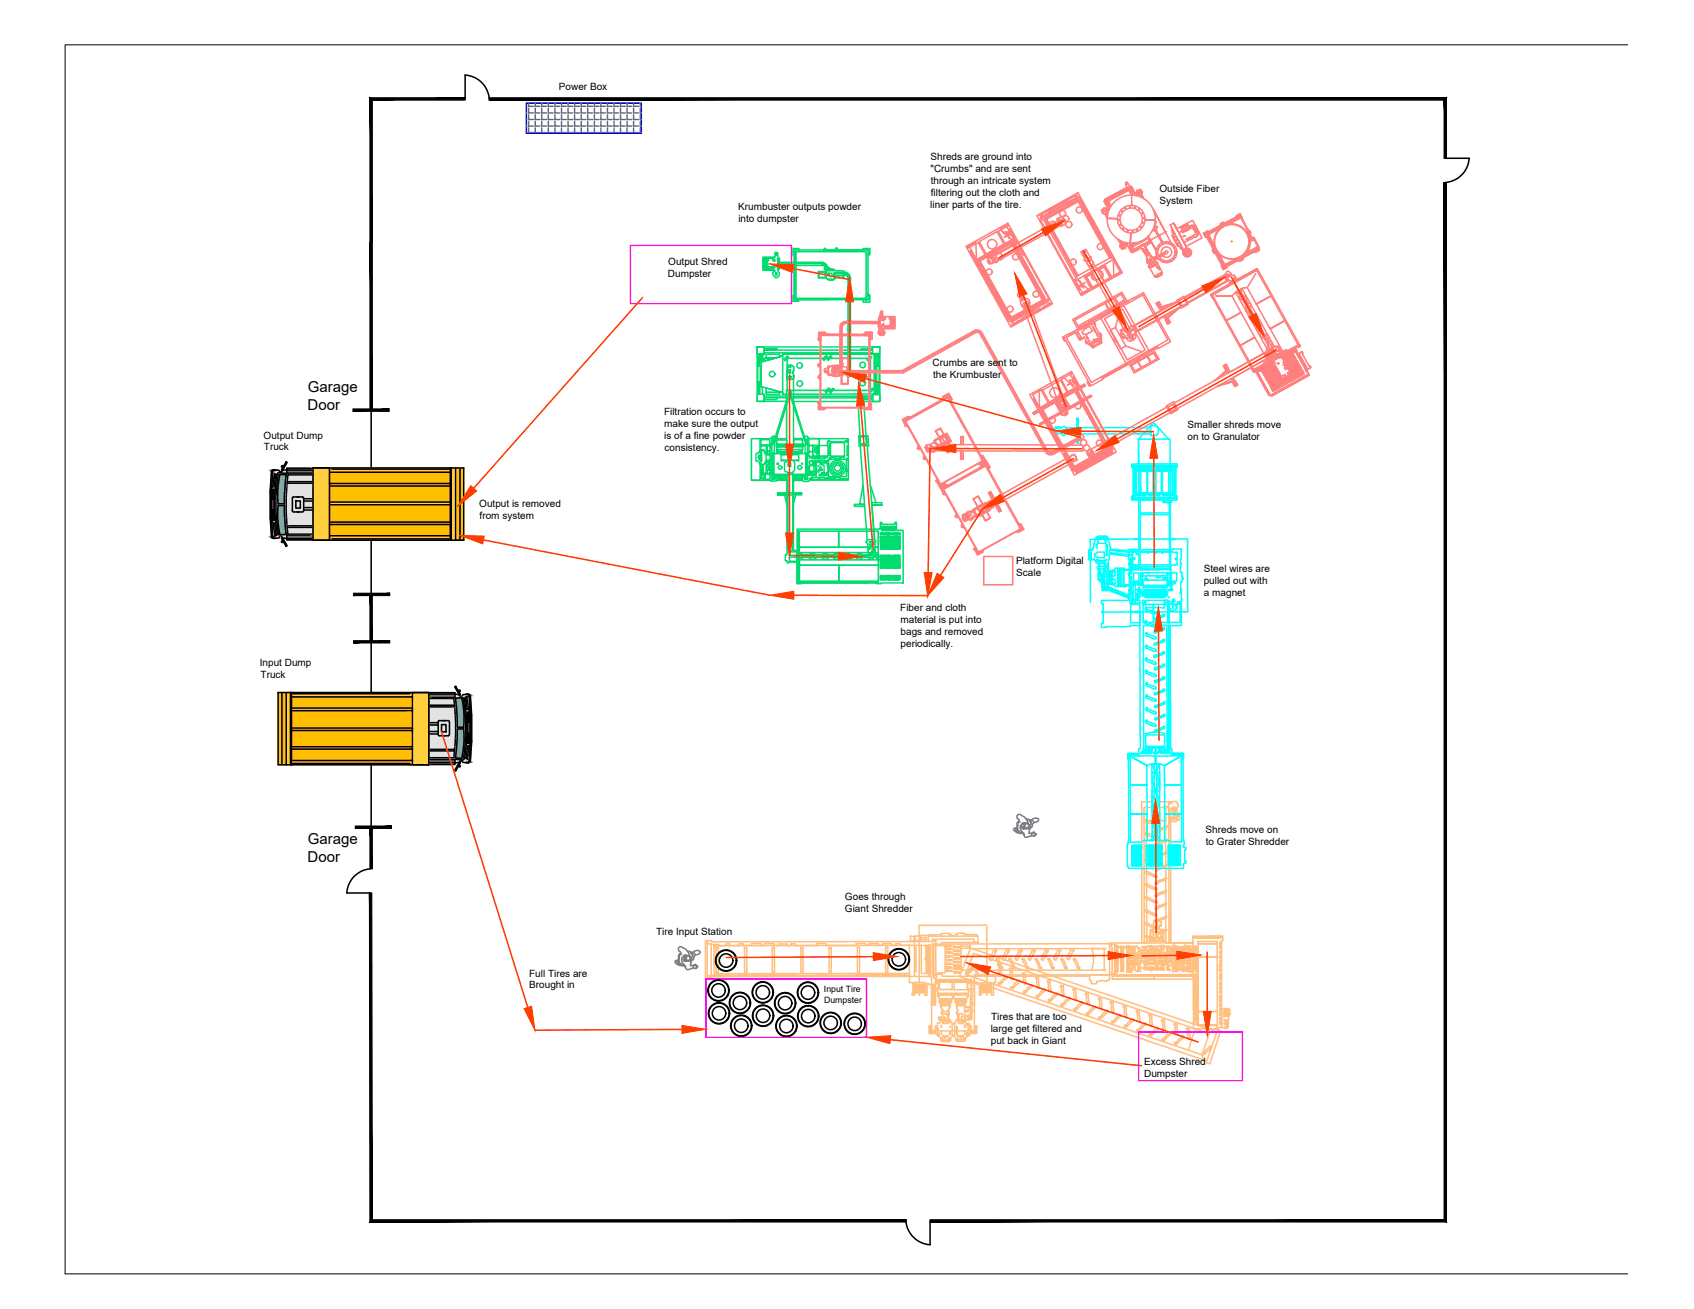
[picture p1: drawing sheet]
<svg xmlns="http://www.w3.org/2000/svg" width="279mm" height="216mm" viewBox="0 0 279 216" stroke-linecap="round" stroke-linejoin="round" font-family="sans-serif">
<defs><g id="words">
<g font-size="2.5">
<text x="50.8" y="64.6">Garage</text>
<text x="50.7" y="67.6">Door</text>
<text x="50.7" y="142.2">Door</text>
<text x="50.8" y="139.2">Garage</text>
</g>
<g font-size="1.6">
<text x="92.2" y="14.8">Power Box</text>
<text x="153.5" y="26.4">Shreds are ground into</text>
<text x="153.5" y="28.4">&quot;Crumbs&quot; and are sent</text>
<text x="121.8" y="34.7">Krumbuster outputs powder</text>
<text x="153.4" y="34.4">liner parts of the tire.</text>
<text x="153.5" y="30.4">through an intricate system</text>
<text x="153.5" y="32.4">filtering out the cloth and</text>
<text x="191.2" y="31.6">Outside Fiber</text>
<text x="191.2" y="33.6">System</text>
<text x="121.8" y="36.7">into dumpster</text>
<text x="110.2" y="45.7">Dumpster</text>
<text x="110.2" y="43.8">Output Shred</text>
<text x="153.8" y="60.4">Crumbs are sent to</text>
<text x="153.9" y="62.4">the Krumbuster</text>
<text x="109.5" y="68.4">Filtration occurs to</text>
<text x="109.6" y="70.4">make sure the output</text>
<text x="195.9" y="70.5">Smaller shreds move</text>
<text x="43.5" y="72.3">Output Dump</text>
<text x="43.5" y="74.3">Truck</text>
<text x="109.6" y="72.4">is of a fine powder</text>
<text x="109.6" y="74.3">consistency.</text>
<text x="195.9" y="72.5">on to Granulator</text>
<text x="79" y="83.7">Output is removed</text>
<text x="79.1" y="85.6">from system</text>
<text x="167.6" y="92.9">Platform Digital</text>
<text x="167.6" y="94.9">Scale</text>
<text x="198.6" y="94.3">Steel wires are</text>
<text x="148.5" y="100.7">Fiber and cloth</text>
<text x="198.5" y="96.3">pulled out with</text>
<text x="198.6" y="98.3">a magnet</text>
<text x="148.5" y="102.7">material is put into</text>
<text x="148.5" y="104.7">bags and removed</text>
<text x="148.5" y="106.6">periodically.</text>
<text x="42.8" y="109.9">Input Dump</text>
<text x="43" y="111.9">Truck</text>
<text x="198.8" y="137.4">Shreds move on</text>
<text x="198.9" y="139.3">to Grater Shredder</text>
<text x="139.4" y="148.4">Goes through</text>
<text x="108.2" y="154.2">Tire Input Station</text>
<text x="139.4" y="150.4">Giant Shredder</text>
<text x="87.3" y="161.1">Full Tires are</text>
<text x="87.3" y="163">Brought in</text>
<text x="163.4" y="170.1">large get filtered and</text>
<text x="163.4" y="172.1">put back in Giant</text>
<text x="163.5" y="168.2">Tires that are too</text>
<text x="188.7" y="175.6">Excess Shred</text>
<text x="188.7" y="177.6">Dumpster</text>
</g>
<g font-size="1.4">
<text x="135.9" y="163.7">Input Tire</text>
<text x="135.9" y="165.4">Dumpster</text>
</g>
</g></defs>
<!-- layer: 0 -->
<g fill="#000" stroke="#000" stroke-width=".16">
<path d="M61.4 16.5h15.3v-.4zM61 16.1h15.7l-15.3 .4zM61 16.1l.4 23.8v-23.4zM61 16.1l.4 23.8h-.4z"/>
<path d="M61 39.9l.4 27.7v-27.7zM61 39.9l.4 27.7h-.4z"/>
<path d="M238.2 16.5v9.6h.4zM238.2 16.5l.4-.4v10zM80.7 16.5h157.5l.4-.4zM80.7 16.1h157.9l-157.9 .4z"/>
<path d="M58.2 67.4v.4l6-.4zM58.2 67.8l6-.4v.4z"/>
<path d="M61 98l.4 7.9v-7.9zM61 98l.4 7.9h-.4z"/>
<path d="M58.3 98.2h6v-.4zM58.3 97.8h6l-6 .4z"/>
<path d="M58.3 105.7v.4l6-.4zM58.3 106.1l6-.4v.4z"/>
<path d="M61 136.5l.4 6.8v-6.8zM61 136.5l.4 6.8h-.4z"/>
<path d="M58.6 136.6h6v-.4zM58.6 136.2h6l-6 .4z"/>
<path d="M60.9 147.3l.5 53.9-.1-53.9zM60.9 147.3l.5 53.9-.4 .4zM61 201.6l88.5-.4h-88.1zM61 201.6l88.5-.4v.4z"/>
<path d="M153.4 201.2v.4l84.8-.4zM153.4 201.6l84.8-.4 .4 .4zM238.2 30.1v171.1l.4 .4zM238.2 30.1h.4v171.5z"/>
</g>
<!-- layer: Giant -->
<g fill="none" stroke="#ffbf7f" stroke-width=".25">
<path d="M188.9 135.2h.3l1.6 .8v.2h-.3l-1.6-.7zM188.9 139.5h.3l1.6 .7v.2h-.3l-1.6-.6zM189 137.4h.2l1.6 .7v.2h-.3l-1.5-.7zM190.5 139.3l.5-.4 1.1-.3 .2-.2 .2 .1-.2 .3-1.1 .4-.5 .3zM190.5 137.1l.6-.3 1-.4 .2-.2 .2 .1-.2 .4-1.1 .3-.5 .4zM192.2 133v2.4l-.5-.1h-2l-.6 .2M192.8 132.2h.3v.3h.1l.1-.3h.8l.1 .5h.1v.4h-.2l-.1 .4 .2 .2v.7l.4 .1v.7h-.4l-.2 .3h-.7l-.2-.2v20.2h-.8l-.1-22.5 .6 .2-.6-.2v.2h-3.1v-.2M192.8 133.9h.2v.5h-.2zM192.8 133.5h.2v.2h-.2zM192.8 135.3h.2v.6h-.2zM192.9 134.6h.1v.5h-.1zM192.9 132.3h.1v.3h-.1z"/>
<path d="M193.1 133.4h.2v.1h-.2zM193.2 134.8l.1 .3zM193.4 133.1v.3zM193.4 133.6h.1v.2h-.1zM193.5 134.4h.3v.8h-.3zM193.6 133.1l.3 .1v.9h-.6v-.2h.4zM194 134.4h.1v.7h-.1zM116.4 155.2h1v.1h35.7v-.9h8.2v1.3l21.7-.1v5.2h-22.3v9.2h-7l-.1-9-36.3 .1v.2h-.9zM117.3 155.7v.1h1.3v.2h1.1v-.3h.7v.3h1.4v-.3h.8v.3h1.3v-.4h1.7v.4h.5v-.4h1.6v.4h.6v-.3h1.5v.3h.6v-.3h.8v.3l3.5-.1v-.3h1.6v.3h4.9v-.3h1.6v.3h.5v-.3h1.6v.3h.7v-.3h1.5v.3h.6v-.3h.7v.3h1.7M118.1 156.3h.4v4h-.4zM122.8 156.3h.4v4.1h-.4zM127.4 156.3h.3v4h-.3z"/>
<path d="M132.1 156.3h.3v4h-.3zM136.7 156.3h.4v4.1h-.4zM141.4 156.2h.4v4.1h-.4zM146.1 156.2h.3v4.1h-.3zM150 155.9h2M150.2 154.4h.6v.8h-.6zM150.8 156.3h.3v4h-.3zM150.8 155.3v1M150.9 154.4h.9v.8h-.8zM151.6 154.3l2.4-.1 .1 .1v-.1h1.1v-.2h.3h1v.1h.3v.2h.2v.1h.4v-.1h.2l.1-.3h.3v-.1h.9v.1h.3v.1h1.1v.2l.1-.1h.7v.2h.2M151.9 154.6h.9v.4h-.9zM152 155.9h.7v2.1h-.1v.4h.1v2.2h-.7z"/>
<path d="M152.9 158.4h.1v2.2h-.1zM152.9 155.9h.1v2.2h-.1zM152.9 158.1h.1v.1h-.1zM153.1 155.3h1.3l-.2 .4h1.1v-.2h6h-.6v-.6h-6.9v.3h.6v.1M153.1 155.9h.2v4.7h-.2zM153.3 159.8h.2v.8h-.2zM153.4 155.9h.1v.7h-.1zM153.4 156.8h.1v.9h-.1zM153.4 157.8h.1v.8h-.1zM153.4 158.8h.1v.8h-.1zM153.8 155.7h.3v.1h-.3zM153.8 155.9h.2v4.6h-.2z"/>
<path d="M154.3 155.9h1.6v4.6h-1.5zM156 158.2h.5v.3h-.5zM156 158.9h.5v.2h-.5zM156 159.5h.5v.2h-.5zM156 160h.5v.2h-.5zM156 155.9h.5v.3h-.5zM156 156.4h.5v.3h-.5zM156 157h.5v.2h-.5zM156 157.6h.5v.3h-.5zM156.6 159.5h.1v.2h-.1zM156.6 158.9h.1v.2h-.1zM156.6 158.2h.1v.2h-.1z"/>
<path d="M156.6 157.6h.1v.2h-.1zM156.6 157h.1v.2h-.1zM156.6 156.4h.1v.2h-.1zM156.6 155.9h.1v.2h-.1zM156.8 156h.2v.1h-.2zM156.8 158.9h.2v.2h-.2zM156.8 159.5h.2v.2h-.2zM156.8 156.5h.3v.1h-.3zM156.8 157.1h.3v.1h-.3zM156.8 157.7h.3v.1h-.3zM156.8 158.3h.3v.2h-.3zM157.3 157.3h.5v.3h-.5z"/>
<path d="M157.3 156.1h.5v.2h-.5zM157.3 158.6h.5v.2h-.5zM157.3 159.2h.5v.2h-.5zM157.3 156.7h.5v.3h-.5zM157.3 158h.5v.2h-.5zM157.4 159.8h.3v.1h-.3zM157.4 159.6h.4v.1h-.4zM157.8 156.7h.5v.3h-.5zM157.8 158h.5v.2h-.5zM157.8 159.8h.6v.1h-.6zM157.9 157.3h.5v.3h-.5zM157.9 159.2h.5v.2h-.5z"/>
<path d="M157.9 158.6h.5v.2h-.5zM157.9 156.1h.5v.2h-.5zM158 159.6h.4v.1h-.4zM158.5 156h1.6v.4h-1.6zM158.5 156.4v3.6h23.9h-.3v-3.6h.2l-21.9 .1M160.1 156.4l40.2 13.6 .1-.3 .9 .3-1.8 5.5-.8-.3 .1-.3-40.6-13.9zM160.7 159h.5l.1 1.8h-.2l-.2-.7v-.9h-.2zM161.3 155.7h-6M163.8 156.9l.2-.2h.3v.3h-.2v.3l-.6 1.1-.3-.2zM164.3 158.2l.3-.1 .6 1.4h.2v.2h-.4zM164.5 158.9h.5l.2 1.8h-.3l-.2-1.5h-.2zM166.1 156.7h.4v.3h-.3v.3l-.6 1.1-.3-.2z"/>
<path d="M166.4 158.2l.3-.1 .6 1.4h.2v.2h-.4zM166.5 159.7h.5l.1 1.8h-.3l-.1-.8v-.8h-.2zM168.2 156.7h.4v.3h-.3v.3l-.5 1.1-.4-.2zM168.6 158.2l.3-.1 .7 1.6h-.3zM170.2 156.8l.2-.2h.3v.4h-.2v.3l-.6 1.1-.3-.2zM170.7 158.2l.3-.1 .6 1.5h.2v.2h-.4zM172.3 156.8l.2-.1h.4v.3h-.3v.3l-.6 1.1-.3-.2zM172.8 158.2l.3-.1 .6 1.4h.2v.2h-.4zM174.4 156.8l.2-.2h.3v.4h-.2v.3l-.6 1.1-.3-.2zM175 158.2l.2-.1 .8 1.7h-.4zM176.6 156.7l.1-.2h.4v.4h-.2v.3l-.6 1.1-.3-.2zM177 158.2l.3-.1 .6 1.5h.2v.2h-.4z"/>
<path d="M182.3 156.4l-2.2 .1a5.9 5.9 0 0 1 0 3.5M183 155.6v-.1h13.8v-1.1h4.9v.7h-.2v14.4h-.5v.2h-4.2v-8.9h-13.8M183.3 155.8h.5v4.8h-.5v-.2h.1v-4.1h-.1l-.1-.4zM183.9 155.8h.2v4.8h-.2zM184.2 157.4h.2v.1h-.2zM184.2 156h.2v.1h-.2zM184.2 157.1l.2 .1zM184.2 157.7l.2 .1zM184.2 158h.2v.1h-.2zM184.2 158.2h.2v.2h-.2zM184.2 158.5h.3v.2h-.3zM184.2 158.8h.2v.2h-.2z"/>
<path d="M184.2 159.8h.2v.1h-.2zM184.3 156.2h.1v.2h-.1zM184.3 156.5h.1v.2h-.1zM184.3 156.8h.1v.2h-.1zM184.3 159.1h.1v.2h-.1zM184.3 159.4l.1 .1zM184.5 156.2h.2v.1h-.2zM184.8 158.7h.5v.1h-.5zM184.8 158.5h.5zM184.8 158.1h.5v.1h-.5zM184.8 159.5h.5v.2h-.5zM184.8 159.8h.5v.2h-.5z"/>
<path d="M184.8 159l.5 .1zM184.8 157.8h.5v.1h-.5zM184.8 157h.5v.1h-.5zM184.8 156.7l.5 .1zM184.8 156.4h.5v.1h-.5zM184.9 156.1h.4v.2h-.4zM184.9 157.2h.4v.2h-.4zM184.9 157.5h.4v.2h-.4zM184.9 159.2h.4v.2h-.4zM185.4 156.2h.3v.1h-.3zM185.9 158.5h.4v.2h-.4zM185.9 158.8h.4v.2h-.4z"/>
<path d="M185.9 156.8h.4v.2h-.4zM185.9 156.5h.4v.2h-.4zM185.9 156.2h.4v.2h-.4zM185.9 159.7h.5v.1h-.5zM185.9 159.4h.5v.1h-.5zM185.9 159.1h.5v.1h-.5zM185.9 156h.5zM185.9 157.1h.5v.1h-.5zM185.9 157.4h.5v.1h-.5zM185.9 157.7l.5 .1zM185.9 158h.5v.1h-.5zM185.9 158.2h.5v.2h-.5z"/>
<path d="M186.5 159.6h.1v.3h-.1zM186.5 156.2h.1v.2h-.1zM186.5 156.8h.2v.2h-.2zM186.5 157.3h.2v.2h-.2zM186.5 157.9h.1v.2h-.1zM186.5 158.5h.1l.1 .2h-.2zM186.5 159h.2v.2h-.2zM186.8 156.1h.4v.4h-.4zM186.8 156.7h.4v.4h-.4zM186.8 157.3h.4v.3h-.4zM186.8 157.8h.4v.4h-.4zM186.8 158.4h.4v.4h-.4z"/>
<path d="M186.8 159h.4v.4h-.4zM186.8 159.6h.4v.4h-.4zM187.4 158.1h.2v.1h-.2zM187.4 157.8h.2v.1h-.2zM187.4 159h.2v.1h-.2zM187.4 158.7h.2v.1h-.2zM187.4 158.4h.2v.1h-.2zM187.4 156.1h.2v.1h-.2zM187.4 157.6h.2v.1h-.2zM187.4 157.2h.2v.1h-.2zM187.7 158.7h.4v.4h-.4zM187.7 159.3h.4v.4h-.4z"/>
<path d="M187.7 159.8h.4v.4h-.4zM187.7 158.1h.4v.4h-.4zM187.7 156.4h.4v.4h-.4zM187.7 157h.4v.4h-.4zM187.7 157.5h.4v.4h-.4zM188.4 156.7l.1 .1zM188.4 157l.1 .1zM188.4 157.2l.1 .1zM188.4 157.5l.1 .1zM188.4 157.6l.1 .1zM188.4 157.8l.1 .1zM188.4 158.1l.1 .1z"/>
<path d="M188.4 158.4l.1 .1zM188.4 158.7l.1 .1zM188.4 156.1l.1 .1zM188.4 159.6l.1 .1zM188.7 156.1h.4v.4h-.4zM188.7 156.7h.4v.4h-.4zM188.7 157.2h.4v.4h-.4zM188.7 157.8h.4v.4h-.4zM188.7 158.5h.4v.3h-.4zM188.7 159.6h.4v.3h-.4zM188.7 155.5v-22.2l.4-.3v22.5h-.8v-23.3h4.5v23.3h4v5.3M188.7 159h.5v.3h-.5z"/>
<path d="M188.9 150.1h.2l1.7 .7v.2h-.4l-1.5-.6zM188.9 141.6h.3l1.6 .7v.2h-.3l-1.6-.6zM188.9 143.7h.3l1.6 .7v.3h-.3l-1.5-.7v-.3M188.9 145.8h.3l1.6 .7v.2l-.3 .1-1.6-.7zM189 148h.2l1.6 .7v.2h-.3l-1.5-.7zM189 152.3h.2l1.6 .7v.2h-.3l-1.5-.7zM189 154.4h.2l1.6 .7v.2h-.3l-1.5-.7zM189.3 156.1h.2v.1h-.2zM189.3 156.7h.2v.1h-.2zM189.3 157h.2v.1h-.2zM189.3 158.1h.2v.1h-.2zM189.3 158.4h.2v.1h-.2z"/>
<path d="M189.3 158.7h.2v.1h-.2zM189.3 159h.2v.1h-.2zM189.3 157.2h.2v.2h-.2zM189.3 157.5h.2v.1h-.2zM189.3 157.5h.2v.2h-.2zM189.3 157.8h.2v.1h-.2zM189.3 159.6h.2v.1h-.2zM189.3 159.8h.2v.2h-.2zM189.6 156h.4v.3h-.4zM189.6 158.1h.5v.4h-.5zM189.6 157h.5v.4h-.5zM189.6 158.8h.5v.3h-.5z"/>
<path d="M189.7 156.4h.4v.3h-.4zM189.7 157.5h.4v.3h-.4zM189.7 159.5h.4v.2h-.4zM189.7 159.8h.4v.3h-.4zM189.8 155l.1 .2zM189.8 153.4h.4v1.1h-.4zM190.1 154.7h.5v.1h-.2v.5h-.3zM190.3 156.1h.2v.1h-.2zM190.3 156.4h.2v.1h-.2zM190.3 156.7h.2v.1h-.2zM190.3 157h.2v.1h-.2zM190.3 157.3h.2v.1h-.2z"/>
<path d="M190.3 159.6h.2v.1h-.2zM190.3 159.8h.2v.1h-.2zM190.3 157.5h.2v.1h-.2zM190.3 157.8h.2v.1h-.2zM190.3 158.1h.2v.1h-.2zM190.3 158.4h.2v.1h-.2zM190.3 158.7h.2v.1h-.2zM190.3 159h.2v.1h-.2zM190.4 153.6h.3v.2h-.3zM190.5 147.7l.5-.4 1-.3 .2-.2 .2 .1-.2 .3-1.1 .4-.4 .3zM190.5 149.8l.5-.3 1-.4 .2-.2 .2 .1-.1 .4-1.2 .3-.4 .4zM190.5 145.6l.5-.3 1.1-.4 .2-.2 .2 .2-.2 .3-1.2 .3-.4 .4z"/>
<path d="M190.5 152l.5-.4 1.1-.3 .2-.2 .2 .1-.2 .3-1.2 .4-.4 .3zM190.5 154.1l1.8-.9 .2 .1-.2 .4-1.2 .3-.4 .4zM190.5 141.3l.6-.3 1-.4 .2-.2 .2 .2-.2 .3-1.1 .3-.5 .4zM190.6 143.5l.5-.4 1-.4 .2-.2 .2 .1-.2 .4-1.1 .3-.5 .4zM190.6 159h.4v.4h-.4zM190.6 159.6h.4v.4h-.4zM190.6 154.4h.4v.1h-.4zM190.6 156.1h.4v.4h-.4zM190.6 156.6h.4v.4l-.4 .1zM190.6 157.3h.4v.4h-.4zM190.6 157.7h.4v.4h-.4zM190.7 158.4h.3v.4h-.3z"/>
<path d="M190.7 152.8h.3v.5h-.3zM190.7 152.3h.2v.3h-.2zM190.9 153.6h.2v.2h-.2zM191 154.7h.5v.6h-.3v-.5h-.2zM191.2 156.7h.2v.1h-.2zM191.2 157h.2v.1h-.2zM191.2 157.2h.2v.1h-.2zM191.2 157.5h.2v.1h-.2zM191.2 157.8h.2v.1h-.2zM191.2 158h.2v.1h-.2zM191.2 158.4h.2v.1h-.2zM191.2 158.7h.2v.1h-.2z"/>
<path d="M191.2 159h.2v.1h-.2zM191.2 159.6h.2v.1h-.2zM191.2 159.9h.2v.1h-.2zM191.2 156h.2v.2h-.2zM191.4 153.4h.4v1.1h-.4zM191.5 158.2h.5v.3h-.5zM191.5 157.6h.5v.3h-.5zM191.5 157h.5v.4h-.5zM191.5 156.4h.5v.3h-.5zM191.5 155.9h.4l.1 .4h-.5zM191.5 159.5h.5v.3h-.5zM191.6 159.9h.4v.1h-.4z"/>
<path d="M191.6 158.6h.4v.3h-.4zM191.6 159h.4v.2h-.4zM191.7 154.7h.1v.6h-.1zM192.1 157.8l.1 .1zM192.1 157.6l.1 .1zM192.1 157.3l.1 .1zM192.1 157.2l.1 .1zM192.1 156.1l.1 .1zM192.2 158.1l.1 .1zM192.2 159h.2v.1h-.2zM192.2 158.7h.2v.1h-.2zM192.2 158.4h.2v.1h-.2z"/>
<path d="M192.3 155.2h-.4v-1.9h-.7v-.7h.2v.2h.1v-.7h-.2l-.1-.3h-.8l-.1 .1v1.4h-.6v1.9h-.6v.3M192.4 156.7h.2v.4h-.2zM192.4 157.3h.2v.4h-.2zM192.4 157.8h.2v.4h-.2zM192.5 156.1h.1v.4h-.1zM192.5 159.6h.1v.4h-.1zM192.5 158.4h.2v.4h-.2zM192.5 159h.2v.4h-.2zM192.6 157.5h.1v.2h-.1zM192.6 157h.1v.1h-.1zM192.6 156.1h.2v.4h-.2zM192.6 159.6h.2v.4h-.2z"/>
<path d="M192.8 159.2h.2v.1h-.2zM192.8 159.9h.2v.2h-.2zM192.8 158h.2v.2h-.2zM192.8 157.1h.2v.2h-.2zM192.9 156.1h.1v.4h-.1zM192.9 156.7v.4zM192.9 158.4v.4zM192.9 157.4l.1 .3zM193.1 156.7h.1zM193.2 158.7l.1 .1zM193.2 156.4l.1 .1zM193.2 157h.1z"/>
<path d="M193.2 157.3h.1zM193.2 157.6h.1zM193.2 157.8h.1zM193.2 158.1h.1zM193.2 158.4l.1 .1zM193.2 159.1h.1zM193.4 159.3h.4v.4h-.4zM193.4 158.8l.4-.1v.4h-.4zM193.4 158.1h.4v.4h-.4zM193.4 156.4h.4v.3h-.4zM193.4 155.9h.4v.4h-.4zM193.4 159.8h.4v.4h-.4z"/>
<path d="M193.4 157.5h.4v.3h-.4zM193.4 157h.5v.3h-.5zM194 156.1h.3v.2h-.3zM194 159.5h.3v.2h-.3zM194 159.8h.3v.2h-.3zM194 157.8h.3v.1h-.3zM194 158.1l.3 .1zM194 158.4l.3 .1zM194 158.7l.3 .1h-.3zM194 157.2h.3v.2h-.3zM194 157.5h.3v.2h-.3zM194 156.4l.3 .1z"/>
<path d="M194 156.7l.3 .1zM194 157l.3 .1zM194 159h.3v.1zM194 159.3l.3 .1zM194.4 156.1h.4v.3h-.4zM194.4 156.7h.4v.3h-.4zM194.4 157.2h.4v.4h-.4zM194.4 157.8h.4v.4h-.4zM194.4 158.4h.4v.3h-.4zM194.4 159h.4v.3h-.4zM194.4 159.6h.4v.4h-.4zM195 156.4h.1v.1h-.1z"/>
<path d="M195 157h.2v.1h-.2zM195 157.2h.1v.2h-.1zM195 157.8l.2 .1zM195 156.1h.2v.2h-.2zM195 159.5h.2v.3h-.2zM195 159.8h.2v.2h-.2zM195 156.7h.2v.1h-.2zM195 158.1h.2v.1h-.2zM195 158.4h.2v.1h-.2zM195 158.7h.2v.1h-.2zM195 159h.2v.1h-.2zM195 159.3h.2v.1h-.2z"/>
<path d="M195.1 157.5h.1v.2h-.1zM195.3 157.6h.4v.3h-.4zM195.3 157h.4v.3h-.4zM195.3 156.4h.4v.3h-.4zM195.3 159.4h.4v.3h-.4zM195.3 158.7h.4v.3h-.4zM195.3 158.1h.4v.4h-.4zM195.3 159.9h.5v.3h-.5zM195.4 155.9h.4v.4h-.4zM195.9 158.1l.3 .1zM195.9 159.9h.3v.1h-.3zM195.9 156.4l.3 .1z"/>
<path d="M195.9 158.4l.3 .1zM195.9 158.7l.3 .1zM195.9 159l.3 .1zM195.9 156.1h.3v.2h-.3zM195.9 157.5h.3v.2h-.3zM195.9 159.5h.3v.2h-.3zM195.9 156.7l.3 .1zM195.9 157l.3 .1zM195.9 157.8l.3 .1zM195.9 159.3l.3 .1zM195.9 157.3h.3v.1h-.3zM196.3 156h.4v.4h-.4z"/>
<path d="M196.3 156.7h.4v.4h-.4zM196.3 157.8h.4v.4h-.4zM196.3 158.4h.4v.4h-.4zM196.3 157.2h.4v.4h-.4zM196.3 159h.4v.4h-.4zM196.3 159.7h.4v.4h-.4zM196.8 154.4v.1h4.8v.2h-.3v.1l-4.1-.1v-.1h-.4M196.9 156h.1v.5h-.1zM196.9 156.6h.1v.5h-.1zM196.9 157.2h.1v.4h-.1zM196.9 157.8h.1v.4h-.1zM196.9 158.4h.1v.5h-.1z"/>
<path d="M196.9 159h.1v.4h-.1zM196.9 159.5h.1v.4h-.1zM197.1 158.4h.1v.4zM197.1 159.1h.1v.5h-.1zM197.1 157.7h.1v.4h-.1zM197.1 159.9h.1v.4h-.1zM197.1 156.9h.1v.5h-.1zM197.1 156.2h.1v.4h-.1zM197.3 156h.1v4.3h-.1zM197.6 155.3h3.2v.4h-3.2zM197.6 155.7h3.2v2.1h-3.2zM197.6 157.8h3.2v9h-3.2z"/>
<path d="M201.1 159.8h.1v.4h-.1zM201.1 159.1h.1v.4h-.1zM201.1 157.6h.1v.5h-.1zM201.2 156.9h.1v.4h-.1zM201.2 156h.1v.5h-.1zM201.2 155.4h.1v.5h-.1zM201.2 158.4h.1v.4h-.1zM123.5 160.9h.6l-.1-.2h1.5l.2 .2h.6l-.2-.2h1.6l.1 .2h.6l-.1-.2h1.5l.1 .2h.7l-.1-.2h.7v.2M149.3 160.9v-.2h-.2l-.1 .2h-.7l.2-.2h-.8l.1 .2h-.6l-.1-.1v-.1h-1.6l.2 .1v.1h-.7l-.1-.2h-1.6l.3 .1v.1h-.8v-.2h-1.6l.2 .2h-5l-.1-.2h-1.6v.1l.2 .1h-18.1M150 161v1.1l.6-.1v1.8h-.2v.3h.5l-.1-2.1h1.8v2.2h.3v-2h.2l.1 .2h.5M150 160.6h-32.2v-4.6l32.2-.1v5h-33.2v.2h-.1l-.1-5.7 .2 .3h.5v5.1l.9 .1v-.1l.8-.1 .2 .2h.6l-.1-.2h.7l-.2 .2h1.8l-.2-.2h.8l-.1 .2h.6l.1-.2h.2v.2M150.8 160.3v.7"/>
<path d="M150.8 162v.3h1.8v.2h-1.8v.1h1.8v.2h-1.8v.1h1.8v.2h-1.8v.1h1.8v.2h-1.8v.1h1.8v.3h-1.8M151.6 164.2v-11.6h11.2v11.6M153.2 160.8h.3v.1h-.3zM153.4 169.5l.2-.2v.8h.7v.2h-.8l-.1-.1zM153.8 162.3h.3v3.3h-.3zM153.8 160.8h.4v.1h-.4zM154.3 161.7h.2v.3h.3v.1h-.5zM154.3 162.2v3.6h-.6M154.4 169.5h.4v.5h-.4zM154.6 161.7h2.5v.2h-2.5zM154.7 170.4h.2v.3h-.2zM154.8 163.8h2.3v.3h-2.3z"/>
<path d="M154.8 167.8h.3v.4h-.3zM154.9 162h2.1v1.2h-2.1zM155.1 165.1h1.7v.2h-1.7zM155.1 164.7h1.3v.2h-1.3zM155.2 164.9h1.5v.2h-1.5zM155.2 171.3l.3-.1v-.4h.9l.2 .7M155.3 165.7h1.3v.2h-1.3zM155.3 165.3h1.3v.3h-1.3zM155.5 168.5h.9v.3h-.9zM155.7 167.8h.2v.1h-.2zM155.7 168h.2v.2h-.2zM156.3 167.3v1h.5v.3l.2 .2h.5l.1-.5h.3v-1.1h.2v1.1h.7v-.1h-.2l-.1-.4h.2v-.6h-.9v-.3h.2v-.4h-.2v-.4h-.1v-.7h-.2v-.7h-.1l-.1-.4h-.2v.5l-.2 .1 .1 .5h-.3v.7h-.1v.4h-.2v.4h.2l-.1 .4 .1-.4h-.2v-.1h-1.1v.4h.8v.1h.4v1h-1"/>
<path d="M156.6 160.1h.5v.1h-.5zM156.8 171.5v-.3l.2-.3h.5l.3 .8h1.3l.3-.8h.5v-.4l1.2-.1v-1.2h-.4v.8h-.5v-.8h-.3v-.4h-.5l-.3-.2 .2-.1v-.2h-.3l.1-.2h.2v.1l1-.1v-1.2h.1l-.1-.9h-1.1v-.6h.2l.1-1 .3-.1-.1-.5v-.4h.2v-.3h-.3v-.9h.6v-.6h-5.9v.6h.5v.8h-.3v.4h.2v1h.2v.3l.2 .2v.1h-.2v.4h.2v.7h.2v.4h.2v.3h-.2v.4h.2v.5h-.2v.5l.2 .1h-.4l-.1 .4h-.4v.5h-.3v.8h-.6v-.8h-.4v1.3h1.3v.3h.4l.2 .5v.3l1.6-.1-.2 .3h-1.3l-.1-.2M157 168.9h.5v1.8h-.5zM157.2 161.7h2.6v.2h-2.6zM157.3 160.3h.4l.1 .2h-.5zM157.3 163.8h2.2v.3h-2.2zM157.4 162h2.1v1.2h-2.1zM157.7 165l1.6-.1v.2h-1.6zM157.7 165.1h1.6v.2h-1.6zM157.7 164.7h1.6v.2h-1.6zM157.8 169.5v.5zM157.8 160.3h.6v.2h-.6z"/>
<path d="M157.9 165.8h1.2v.1h-1.2zM157.9 165.4h1.2v.2l-1.2 .1zM158.1 168.5h.8v.3h-.8zM159.1 167.3l.2 .2v.5h-.2zM159.1 166.2h1.1v.5l-.1-.2h-.4v.2h-.3l-.1 .2h-.2zM159.2 171.5h-1.5v.1M159.2 171.3l-.3-.1v-.4h-.9v.7M159.4 160.3l.2 .1 .3-.5 .7-.6 .3 .2-1.3 1.2-.3-.1 .1-.3 .2 .1 .3-.5 .7-.6-.7 .6-.3 .5-.2-.1-.1 .3 .3 .1 1.3-1.2-.3-.2 .3 .2-1.3 1.2-.3-.1zM159.5 170.3h.3v.4h-.3zM159.5 168.9h.3v.3h-.3zM159.7 162l.4-.1v.2h-.4zM159.7 169.5h.3v.4h-.3z"/>
<path d="M160.1 167h.1v1h-.5v-.1h.3zM160.2 162.2l-.2 3.6h.7M160.3 162.1l.1 .1 .3-.1v1.1h-.4zM160.3 163.5h.4v2.1h-.4zM160.7 160.8h3.5v1.3h-.3v2h-.4v-2h-1.7v2.1h-.2v-1.7l-.9-.4M160.8 169.3l.2 .1v.8l-.1 .1h-.8v-.2h.7zM161.8 162.1v.2h1.7v.2h-1.7v.1h1.7v.2h-1.7v.1h1.7v.2h-1.7v.1h1.7v.2h-1.7v.1h1.7v.2h-1.7M164.7 162l.2 .1 .4-.5 .7-.6 .3 .1-1.4 1.3-.3-.1zM166.8 162.7l.2 .1 .3-.5 .7-.6 .3 .1-1.3 1.3-.3-.1zM168.6 160.5h.5l.1 1.8h-.2l-.2-.7v-.9h-.2zM168.8 163.5h.2l.4-.5 .7-.6 .3 .2-1.3 1.3-.4-.2zM170.8 161.2h.5l.1 1.8h-.2l-.2-.8v-.8h-.2z"/>
<path d="M170.9 164.2l.2 .1 .4-.5 .7-.7 .3 .2-1.3 1.3-.4-.2zM172.7 161.7h.5l.1 1.8h-.2l-.2-.7v-.9h-.2zM173 164.8l.2 .1 .3-.5 .8-.6 .2 .1-1.3 1.3-.3-.1zM174.9 162.5h.5l.1 1.8h-.3l-.1-.7v-.8h-.2zM175 165.6l.2 .1 1.1-1.2 .3 .2-1.3 1.3-.4-.2zM177 163.1h.4l.2 1.8h-.3l-.2-.7v-.9h-.1zM177.2 166.3l.2 .1 .3-.6 .8-.6 .2 .2-1.3 1.3-.3-.2zM179 163.8h.5l.1 1.8h-.2l-.2-.7v-.9h-.2zM179.2 167l.2 .1 .4-.5 .7-.7 .3 .2-1.3 1.3-.4-.2zM179.7 160.8h3.3v.8l-.5 .1v.1l-.7-.1-.3 .1h-.6l-.1 .4h-.8v-.3l-.3-.3zM179.7 161h-24.3v-.3h-1.1v.2h.2v.4h-.4v.1h.2v.2M181.2 164.6h.5l.1 1.8h-.3l-.2-.7v-.8h-.1z"/>
<path d="M181.3 167.7l.2 .1 .3-.6 .8-.6 .2 .2-1.3 1.3-.3-.2zM183.1 165.3h.5l.1 1.8h-.2l-.2-.8v-.8h-.2zM183.4 168.4l.2 .1 .4-.6 .7-.6 .3 .2-1.4 1.3-.3-.2zM183.5 160.8h13.3v.7h-13.3zM184.2 160.2l.2 .1zM184.3 160.1h.1zM184.8 160.1h.5v.1h-.5zM185.3 165.9h.4l.2 1.8h-.3l-.2-.7v-.9h-.1zM185.5 169.1l.2 .1 .4-.6 .7-.6 .2 .2-1.3 1.3-.3-.2zM185.9 160.3h.5h-.5zM185.9 160h.5v.1h-.5zM186.5 160.1h.2v.3h-.2z"/>
<path d="M187.4 160.1h.2v.1h-.2zM187.4 166.7h.5l.2 1.8h-.3l-.2-.8v-.8h-.2zM187.5 169.8l.2 .1 .4-.5 .7-.7 .3 .2-1.3 1.3-.4-.2zM189.5 167.4h.5l.1 1.8h-.3l-.2-.8v-.8h-.1zM189.6 170.5l.2 .1 1.1-1.2 .2 .2-1.3 1.3-.3-.1zM190.4 160.8v.2h6.4h-13.3h6.9v.5h-6.9M191.6 168.2h.5l.1 1.8h-.3l-.1-.7v-.8h-.2zM191.8 171.2l.1 .1 .4-.5 .7-.6 .3 .1-1.3 1.3-.3-.1zM193.6 168.8h.5l.2 1.8h-.3l-.2-1.6h-.2zM193.8 171.9l.2 .1 .3-.5 .8-.6 .2 .1-1.3 1.3-.3-.1zM194 160.1l.3 .1h-.3zM195 160.1h.2v.1h-.2z"/>
<path d="M195.7 169.6h.5l.1 1.8h-.3l-.1-.7v-.9h-.2zM195.9 160.1h.3v.1h-.3zM196.3 160.1h.4v.2h-.4zM196.9 162.2h.1v6.5h-.1zM196.9 161l.1 .4h-.1zM196.9 161.6h.1v.4h-.1zM196.9 160.7l.1 .2zM197.1 165.7h.1v.4h-.1zM197.1 166.4h.1v.4h-.1zM197.1 167.1h.1v.5h-.1zM197.1 163.5h.1v.4h-.1zM197.1 164.2h.1v.5h-.1z"/>
<path d="M197.1 165h.1v.4h-.1zM197.1 167.9h.1v.4h-.1zM197.1 161.9h.1v.2h-.1zM197.1 162.3h.1v.2h-.1zM197.1 161.2h.1v.2h-.1zM197.1 162.7h.1v.5h-.1zM197.1 161.6h.1v.2h-.1zM197.1 160.7l.1 .1zM197.2 169.7l-.6 1.4-.6 2.1M197.3 160.7l.1 .1zM197.3 161h.1v.4zM197.4 161.6h.1v7.3h-.1z"/>
<path d="M197.6 169.1h3.2v.2l-.3 .4h-1.3M197.6 166.8h3.2v2.2h-3.2zM198.3 174l-39-13.3 1.3-3.5 38.8 13.3-1.1 3.5v.8M198.4 173.6l.2 .1 .3-.5 .7-.7 .3 .2-1.3 1.3-.3-.2zM199.4 170.5h.1M200.8 169.8l-1.8 5.2-.2-.1M201.1 164.2h.1v.5h-.1zM201.2 167h.1v.5h-.1zM201.2 165.6h.1v.5h-.1zM201.2 163.4v.5zM201.2 167.8h.1v.4h-.1zM201.2 166.3h.1v.5h-.1z"/>
<path d="M201.2 164.9h.1v.4h-.1zM201.2 162.7h.1v.4h-.1zM201.2 162h.1v.4h-.1zM201.2 161.2h.1v.4h-.1zM201.2 160.6h.1v.4h-.1zM201.2 168.5h.1v.5h-.1zM201.5 166.4h1.2l.1 .3h.1v.6h-.2v.8l-.2 .1 .1 1.2h-.2v.2l-.9-.1zM201.8 166.7l.1 1zM201.9 168.7h.2v.2h-.2zM201.9 168.2h.6v.2h-.1l.1 .1v.7l-.2 .2h-.2l.2-.5-.1-.5h-.3zM202 166.5h.4v.1h-.4zM202.2 166.7h.1v1h-.1z"/>
<path d="M202.5 166.7h.1v1h-.1z"/>
<circle cx="194.4" cy="134.6" r=".05"/>
<circle cx="154" cy="161.2" r=".07"/>
<circle cx="155.2" cy="169.2" r=".05"/>
<circle cx="155.2" cy="169.4" r=".05"/>
<circle cx="155.3" cy="170.2" r=".05"/>
<circle cx="155.3" cy="170.6" r=".05"/>
<circle cx="155.9" cy="171.1" r=".16"/>
<circle cx="156.7" cy="169.4" r=".05"/>
<circle cx="156.7" cy="170.4" r=".05"/>
<circle cx="156.7" cy="170.2" r=".05"/>
<circle cx="156.7" cy="170.6" r=".05"/>
<circle cx="156.7" cy="168.5" r=".05"/>
<circle cx="156.8" cy="164.8" r=".07"/>
<circle cx="157.8" cy="170.2" r=".05"/>
<circle cx="157.8" cy="169.4" r=".05"/>
<circle cx="157.8" cy="170.4" r=".05"/>
<circle cx="157.8" cy="170.6" r=".05"/>
<circle cx="158.5" cy="171.1" r=".16"/>
<circle cx="159.1" cy="170.6" r=".05"/>
<circle cx="159.1" cy="169.1" r=".05"/>
<circle cx="159.1" cy="170.2" r=".05"/>
<circle cx="159.1" cy="169.4" r=".05"/>
<circle cx="159.6" cy="166.8" r=".07"/>
<circle cx="159.7" cy="167.6" r=".2"/>
<circle cx="160.1" cy="166.8" r=".1"/>
</g>
<!-- layer: Grater -->
<g fill="none" stroke="#0ff" stroke-width=".25">
<path d="M174.5 71h.6v.1h-.6zM175.8 70.6l.1 .3v.5l-.1 .2M177.7 71.6h.1v1.2zM177.7 69.3l.1 1.2h-.1zM186.8 76.7h.1v.2l-.1 .1zM187 76.8h.8v.2h-.8zM187.1 77.1h.2v4.7h-.2zM187.4 77.3h.5v.1h-.5zM187.4 77.1h.5v.1h-.5zM187.4 77.7h.4l.1 3.6h-.5zM187.4 77.5h.5v.1h-.5zM187.8 76.5h6.3v.6h-.2l.1 4.7h.1v.7h-.9v.4h-1.3v-.4h-5.2v-.7h.2v-4.7h-.2v-.6h1.1v-4.1h5l-2.5-2.7-2.5 2.7v16.4h-.7v.2h.7v1.9h-.2v-.3h-1.5v1.6h.2l.1 .5-.2 .2v.3h.1v1.4h-.2v.2h.2v.4h.1l-.1 .1v1.5h.1v.3l-.2 .1 .1 .6h.1v.1h-.2v1.1h-4.6v.6h.4v1.2h-.3v.3h.3v1.7h-.4v.7h.9v-.2h3.9v-.1h1.6v-.5"/>
<path d="M188 76.8l4.9-.1v.2l-4.9 .1zM188.1 77.5h.4v.1h-.4zM188.1 77.3h.9v.1h-.9zM188.1 77.1h.9zM188.1 77.7h1.1v3.6h-1zM188.7 77.5h1.5v.1h-1.5zM189.3 77.8l.9-.1v3.6h-.9zM189.3 77.1h.9v.1h-.9zM189.5 77.3h.7v.1h-.7zM189.8 70.2h.9l.4 .4v.8l-.4 .4h-.9zM189.8 70.2v.3l-11.9 .1-.1-1.6h-.2v1.6h.3h-2.1l-.2-.3h-.3l-.2 .3h-.3v-.2h-.7v.2a.58 .58 0 0 0-.1 .9h1.1l.3 .3h.2l.2-.2h1.8v1.5h.3v-1.5h-.3h12.2l-.3-.6M190.6 77.3h.6v.1h-.6z"/>
<path d="M190.6 77.5h1.6v.1h-1.6zM190.6 77.1h.9v.1h-.9zM190.6 77.7h.9v3.6h-.8zM191.7 77.7h1.1v3.6h-1.1zM191.8 77.1h1.1zM191.9 77.2h1v.2h-1zM192.3 77.5h.6v.1h-.6zM192.8 72.4h.2v16.4h.9v.2h-.9l.1 8.2h-.4v.2h.7v-.3h-.3v-3.9h1v-2.2l-.1 .2-.2-.1h-.7v-.4h.3v-.2h1.4v1.7h-.1v.7h.1v.2h-.1v1.3h.3v.9h.1v.2h-.2v.5h-.2v1.2h.1v.3l-.2 .2v.1h.2l.1 1.3-.1 .1h-.6v.3l.6-.1 .1 3.8h-1.9l.1 20.3h.2v.7h1.8l.1 .1v.8h-.1l.1 13.5h.1l-.1 1.1h.4v.4l-.2 .1v1.8h.2v.4h-.4v.8h-9v-.2h-.3v-3.8h.2v-.6h.1l-.1-13.5h-.1v-.7l.1-.1h1.7v-.8h.3l-.1-23.8h-1.5v1.1h.2v.2h-.2v1.7h1.5v-1.7h-.8v-.2h.8M193.1 77.1h.3zM193.1 77.3l.3 .1zM193.1 77.5h.3v.1h-.3zM193.1 77.7h.3v3.6h-.3z"/>
<path d="M193.1 76.8h.7v.1h-.7zM193.6 77.1h.2v4.7h-.2zM193.9 76.7l.1 .2zM179.7 91h.3v1h-.3zM179.9 99.4l-.1-10.5h16.1v12l-14.3 .1M180.5 91.3h.3l.2-.2h1.1v.9h-1l-.3-.2h-.3zM180.9 88.5h1.7l.1 .2v.1h-1.9v-.1l-.1 .1v.1h.6l-.3 .3v.4h1.4v-.4h-.2v-.2h.2v-.1h-1.1M181 92.5l1.3-.1 .1 .2h-1.4zM181.2 93.7h.4v.4h-.2l.2 1h-.2l.1-.1-.1-1.1h-.2zM181.3 95.4h.3v.3l-.3-.1zM181.4 92.9l.4 .1 .1-.2h.2v.6h-.7zM181.7 94.7h.1v1.3h-.1z"/>
<path d="M181.9 96.3h.3l-.1 .7 .2 .2 .3-.1v.2l-.6-.1-.1-.1zM181.9 94.6h.1v1.5h-.1zM181.9 93.8l.3-.1v.2h-.3zM182.1 95.5h.1v.6h-.1zM182.1 94.4h.1v.9h-.1zM182.1 94.1h.1v.2h-.2zM182.3 96.3l.3-.2v.8h-.3zM182.3 92.9h.3v1.4h-.3v-.6h.1zM182.4 89.8h.3v.1h-.2zM182.5 94.6h.3v.5l-.2 .1h-.1zM182.5 91.1h.1v.5h-.1zM182.5 90.4h.1v.6h-.1z"/>
<path d="M182.5 90h.2v.1h-.2zM182.5 95.4h.3v.6l-.3-.1zM182.9 95.6h.1v.6h-.1zM182.9 94.3h.1v1.2h-.1zM183.1 94.3h.2v1.9h-.2zM184.3 93.8h.3v2.8h-.3zM184.7 93.8h.1v2.8h-.1zM184.9 93.9h.4v2.7h-.4zM186.2 97.9v.4l-3.4-1.4v.2l3.4 1.3v.3l-3.3-1.3h-1.1l-.1-1.2-.6-.6v-.7h.1v-.2h-.1v-.9h-.1v-.4h.2v-.5h-.2l-.3-.2 .1-.2h-.2l-.1-.4-.2 .2h-.7l-.1-1.5 .1-.2 .4 .1v-.1l.3 .1v-.5h.1v-.5l.3-.9 .4-.4h1.4l.3 .3v.4l.2 .5v.6h.2v.4l2.9 .2v.3l-3.1-.3v.4l3.1 .2v.4l-3.1-.4v.9l-.2 .1v1.7h.6v2.3h-.6v.4l3.4 1.4M186.3 96.4h-.9v-2.3h.9v-.2h-.9v-.2h-1.5v.3h-.4v.3l.4-.1v.8l-.4 .1v.3l.4 .2v.7h-.4v.2h.4v.3h1.5v-.2v.2h.3v-.2h.6v.2M186.3 98.2l.4-.2v1l.1 .1h-.2l-.3-.2zM186.4 99.3h.4v.2h-.4z"/>
<path d="M186.4 97.4h.2v.2h-.2zM186.5 97.1h.1v.2h-.1zM186.5 94.3h.1v.3h-.1zM186.5 92h.1v2.2h-.1zM186.5 95.1h.2v1.9h-.2zM186.6 97.7h.2v.1h-.2zM186.7 91.6l-.4 .1v-.7h.2v-.2h.8v.2h-.6v.6M186.8 93.9l1.1-.1v.2h-1.1zM186.8 82h.1v.3h-.1zM186.8 91h1l.1 2.7h-1.1zM186.9 96.5h.4v2.4h-.4zM187 92h.2v.3h-.2z"/>
<path d="M187 94.5h.8v1.3h-.8zM187 82.1h.9v.2h-.9zM187.2 96h.7v.3h-.7zM187.2 99h.8v.4h-.8zM187.4 98.5h.6v.1h-.6zM187.4 81.4h.5v.1h-.5zM187.4 81.6h.5v.1h-.5zM187.4 91.3h.2v.2h-.2zM187.5 98.8h.3v.1l-.3 .1zM187.5 98.2h.5v.1h-.5zM187.6 97.2h.7v.2h-.7zM187.6 97.6h.7v.1h-.3v.4h-.6v-.2h.2z"/>
<path d="M187.7 96.5l.1 .1zM187.9 93.2h-.7v-.1l-.4 .1v.4h.4v-.2h.7v.3M188 82.5h3.9v.4h1v1.7h-4.9zM188.1 81.6h.9v.1h-.9zM188.1 81.4h.4v.1h-.4zM188.1 84.9h4.8v6h-4.8zM188.1 96h.3v.3h-.3zM188.1 96.4h.3v.2h-.3zM188.1 82h4.8v.2h-4.8zM188.1 97.8h.1v.2h-.1zM188.1 93.8h4.8v.2h-4.8zM188.1 94.5h.3v1.4h-.3z"/>
<path d="M188.1 93.5l4.8-.1v.3l-4.8 .1zM188.2 91.1h1v.1l.3-.1h.8l.3 .2 .1-.2h.8l.1 .1h.2l.1-.2h.8l.2 .2v1.9l-4.8 .1-.1-1.9zM188.4 98.2l.1 .1zM188.4 97.6l4.2-.1v.6h-.2v-.3h-3.9v.3h-.1zM188.4 99h.4v.5h-.4zM188.5 94.5h4v.5h-4zM188.5 96.8h4.1v.1h-4.1zM188.5 99.7h1.7l.1 3h-1.7zM188.5 95.7h4v.8h-4zM188.6 97.3l3.7-.1v.2h-3.7zM188.7 81.4h1.5v.1h-1.5zM188.7 98.2h3.5v.2h-.5l-.3-.1-.1 .1h-1.6l-.1-.1-.2 .1h-.7z"/>
<path d="M188.7 97.9h3.5v.2l-1.4-.1-2.1 .1zM188.9 98.5h3.1v.1zM189 99h3v1.3l-2.6-.1-.4 .1zM189.5 81.6h.7v.1h-.7zM190.2 99.7h2.4v3h-2.3zM190.6 81.6h.6v.1h-.6zM190.7 81.4h1.5v.1h-1.5zM191.9 81.6h1v.1h-1zM192 82.5h.8v.1h-.8zM192.1 99h.5v.4h-.5zM192.3 81.4h.6v.1h-.6zM192.6 99.7h2.1v2.9l-2.1 .1z"/>
<path d="M192.6 94.5h.4v1.4h-.4zM192.7 96h.2v.3h-.2zM192.7 96.4h.3v.2h-.3zM192.7 99.1h.2v.3h-.2zM192.9 90.8l-.3-.1h-4.1l-.4 .1v.1M193.1 81.4l.3 .1zM193.1 81.6l.3 .1zM193.1 82h.7v.2h-.7zM193.2 96.9h.1v.1h-.1zM193.2 94.5h.9v1.3h-.9zM193.2 96h.7v.3h-.7zM193.2 96.4h.2v.2h-.2z"/>
<path d="M193.2 99.2h.2v.2h-.2zM193.4 99.8l.1 .2zM193.4 98.8h.2v.2h.2l-.2 .5h-.2v-.3h.2zM193.9 92h.2v.3h-.2zM193.9 99.8h.1v.2h-.1zM193.9 81.9h.1v.4h-.1zM194.7 99.7h-.8h.2v.7l-.6 .3h-.3h-.1v-.2h-.2v.3h-.3v-1.1h.3v1.1M188.9 100.4l.3-.1v.2l1.4 .5v.3h-.3l-1.4-.6zM188.9 108.6l.3-.1v.2l1.4 .5v.3h-.3l-1.4-.5zM188.9 102.3h.2l.1 .3 1.3 .5v.3h-.3l-1.4-.6zM189 118.9l.2-.1 .1 .2 1.4 .5v.3h-.4l-1.3-.6zM189 110.7l.2-.2 .1 .3 1.4 .5-.1 .3h-.3l-1.3-.6z"/>
<path d="M189 106.5l.2-.1 .1 .3 1.4 .4v.3h-.4l-1.3-.5zM189 104.5l.2-.2 .1 .3 1.4 .5v.3h-.4l-1.3-.6zM189.1 114.6h.1l.1 .3 1.4 .4v.3h-.4l-1.3-.5zM189.1 116.7h.1l.1 .3 1.4 .4v.3h-.3l-1.4-.6zM189.1 112.6h.1l.1 .3 1.4 .4v.3h-.4l-1.3-.5v-.4zM190.3 108.1l1.7-.6v.3l-1.5 .6h-.1zM190.4 104.1l1.4-.5v-.1h.3v.3l-1.6 .6-.1-.1zM190.4 106.1l1.4-.5v-.1h.3v.3l-1.6 .6-.1-.1zM190.4 114.3l1.7-.6v.3l-1.6 .6-.1-.1zM190.4 112.3l1.7-.7v.4l-1.6 .6-.1-.1zM190.4 110.2l1.4-.5v-.2h.3v.4l-1.5 .6-.2-.1zM190.4 101.9l1.4-.4v-.2h.3v.3l-1.5 .7-.2-.1z"/>
<path d="M190.4 118.4l1.7-.6v.3l-1.5 .7-.2-.1zM190.4 116.4l1.7-.6v.3l-1.5 .6-.2-.1zM192.6 101h.3v1.7h-.2zM192.7 104.1h.2v4.8h-.2zM192.7 109h.2v4.9h-.2zM192.7 103.2h.2v.7h-.2zM192.7 114h.2v4.8h-.2zM192.7 119h.2v4.8h-.2zM193.4 100.2l.1 .1zM186.2 124.4l1.7-.1v.3h-1.7zM186.4 124.7v14.2l-.1 .1M186.7 139.8h.1v.3h-.1z"/>
<path d="M186.7 139.4h.1v.3h-.1zM186.9 139.8h.1v.3h-.1zM186.9 139.4h.1v.3h-.1zM187.1 139.8h.1v.3h-.1zM187.1 139.4h.1v.3h-.1zM187.3 139.8h.1v.3h-.1zM187.3 139.4h.1v.3h-.1zM187.5 139.8h.1v.3h-.1zM187.5 139.4h.1v.3h-.1zM187.7 139.8h.1v.3h-.1zM187.7 139.4h.1v.3h-.1zM187.9 139.8h.1l.1 .3h-.2z"/>
<path d="M187.9 139.4h.1v.3h-.1zM188.1 139.8h.2v.3h-.2zM188.1 139.4h.2v.3h-.2zM188.2 124.2l1.7-.1v.2h-1.7zM188.3 123.9h1.8v.1h-1.8zM188.5 123.6h1.5v.2h-1.5zM189 121.2h3.1v1.9h-3.1zM189 123.2h3.1v.2h-1.3v-.1l-.4 .1h-1.4zM189 139.7h.2v.3h-.2zM189 139.3h.2v.4h-.2zM189.5 139.8h.1v.3h-.1zM189.5 139.4h.1v.3h-.1z"/>
<path d="M189.7 139.8h.1v.3h-.1zM189.7 139.4h.1v.3h-.1zM189.9 139.8h.1v.3h-.1zM189.9 139.4h.1v.3h-.1zM190 127.4h1.2l.1 3.1h-1.3v3.5h1.3v3.2h-1.3v1.4l1.3-2.7-1.3-3.7 1.3-3.4-1.3-2.8h1.2l-1.2 2.7 1.3 3.5-1.3 3.6 1.3 2.8M190.1 139.8h.2v.3h-.2zM190.1 139.4h.2v.3h-.2zM190.2 124.1h.2v.2h-.2zM190.3 139.8h.1v.3h-.1zM190.3 139.4h.1v.3h-.1zM190.4 120.4l1.7-.6v.3l-1.5 .6-.2-.1zM190.4 138.5v.1v-12.6h.4v12.5l.1 .1h.4l-.1-12.6h-1.2v12.6h-.8v-4.4h-2.8h2.8v-4.7h-2.8h2.8v-3.2l-2.4-1.4 2.4 1.4 .5-.3h1.8l.6 .3 2.4-1.4-2.4 1.4v3.2l2.7-.1-2.7 .1v4.7h2.8h-2.8v4.4h.7"/>
<path d="M190.5 123.9h.2v.2h-.2zM190.5 124.2h.2v.1h-.2zM190.5 123.7l.2-.1v.2h-.2zM190.7 139.8h.1v.3h-.1zM190.7 139.4h.1v.3h-.1zM190.8 124.2l.2 .1zM190.9 139.8h.2v.3h-.2zM190.9 139.4h.2v.3h-.2zM191 124l1.9-.1v.1zM191.1 139.8h.1v.3h-.1zM191.1 139.4h.1v.3h-.1zM191.2 123.5h1.4v.3h-1.4z"/>
<path d="M191.3 139.7h.2v.4h-.2zM191.3 139.4h.2v.3h-.2zM191.4 124.1h1.5v.2h-1.5zM191.6 139.7h.1v.4h-.1zM191.6 139.4h.1v.3h-.1zM192.1 121l-.9-.2h-1.2l-1.1 .2M192.5 123.5l-.1-20.3h-1.7l-.2 .2-.4-.2h-1.5v20.4M192.7 139.7h.1v.4h-.1zM192.7 139.4h.1v.3h-.1zM192.9 139.7h.1v.4h-.1zM192.9 139.4h.1v.3h-.1zM193.1 139.7h.1v.4h-.1z"/>
<path d="M193.1 139.4h.1v.3h-.1zM193.2 124.3h1.8v.3h-1.8zM193.3 139.7h.2v.4h-.2zM193.3 139.4h.2v.3h-.2zM193.5 139.7h.2v.4h-.2zM193.5 139.4h.2v.3h-.2zM193.7 139.7h.2v.4h-.2zM193.7 139.4h.2v.3h-.2zM193.9 139.7h.2v.4h-.2zM193.9 139.4h.2v.3h-.2zM194.1 139.7h.2v.4h-.2zM194.1 139.4h.2v.3h-.2z"/>
<path d="M194.3 139.7h.2v.4h-.2zM194.3 139.4h.2v.3h-.2zM194.5 139.7h.2v.4h-.2zM194.5 139.4h.2v.3h-.2zM194.8 124.7l.1 14.2 .1 .1-.1-.1h-1.8l-.3-.3h-4.2l-.3 .3h-1.9M195.1 125.1v-.4h-4.4v1.3h-.2v-1.3h-4.3v.4h-.2M186.7 142.5h.1v.3h-.1zM186.7 140.9h.1v.4h-.1zM186.7 140.6h.1v.2h-.1zM186.7 140.2h.1v.2h-.1zM186.7 142.2h.1v.2h-.1zM186.7 141.7h.1v.3h-.1z"/>
<path d="M186.7 141.3h.1v.2h-.1zM186.9 142.5h.1v.3h-.1zM186.9 140.9h.1v.4h-.1zM186.9 141.7h.1v.3h-.1zM186.9 141.3h.1v.2h-.1zM186.9 140.6h.1v.2h-.1zM186.9 140.2h.1v.2h-.1zM186.9 142.2h.1v.2h-.1zM187.1 140.9h.1v.4h-.1zM187.1 142.5h.1v.3h-.1zM187.1 141.7h.1v.3h-.1zM187.1 141.3h.1v.2h-.1z"/>
<path d="M187.1 140.6h.1v.2h-.1zM187.1 140.2h.1v.2h-.1zM187.1 142.2h.1v.2h-.1zM187.2 140.2h.2v.2h-.1zM187.3 142.2h.1v.2h-.1zM187.3 141.7h.1v.3h-.1zM187.3 141.3h.1v.2h-.1zM187.3 140.6h.1v.2h-.1zM187.3 140.9h.1v.4h-.1zM187.3 142.5h.2v.3h-.2zM187.5 140.9h.1v.4h-.1zM187.5 141.7h.1v.3h-.1z"/>
<path d="M187.5 141.3h.1v.2h-.1zM187.5 140.6h.1v.2h-.1zM187.5 140.2h.1v.2h-.1zM187.5 142.5h.1v.3h-.1zM187.5 142.2h.1v.2h-.1zM187.7 140.9h.1v.4h-.1zM187.7 140.6h.1v.2h-.1zM187.7 140.2h.1v.2h-.1zM187.7 142.5h.2v.3h-.2zM187.7 142.2h.1v.2h-.1zM187.7 141.7h.1v.3h-.1zM187.7 141.3h.1v.2h-.1z"/>
<path d="M187.9 140.9h.1v.4h-.1zM187.9 142.5h.2v.3h-.2zM187.9 141.7h.2v.3h-.2zM187.9 141.3h.2v.2h-.2zM187.9 140.6h.1v.2h-.1zM187.9 140.2h.1v.2h-.1zM187.9 142.2l.2-.1v.3h-.2zM188.1 142.5h.2v.3h-.2zM188.1 140.9h.2v.4h-.2zM188.1 141.7h.2v.3h-.1zM188.1 141.3h.2v.2h-.2zM188.1 140.6h.1v.2h-.1z"/>
<path d="M188.1 140.2h.1v.2h-.1zM188.2 142.1h.1v.3h-.1zM189 140.9h.2v.3h-.2zM189 141.7h.2v.2h-.2zM189 141.3h.2v.2h-.2zM189 140.6h.2v.2h-.2zM189 140.2h.2v.2h-.2zM189.1 142.5h.1v.3h-.1zM189.1 142.1h.1v.3h-.1zM189.4 140.9h.2v.3h-.2zM189.4 141.7h.2v.3h-.2zM189.4 141.3h.2v.2h-.2z"/>
<path d="M189.4 140.6h.2v.2h-.2zM189.4 140.2h.2v.2h-.2zM189.5 142.5h.1v.3h-.1zM189.5 142.2h.1v.2h-.1zM189.7 140.9h.1v.3h-.1zM189.7 142.5h.1v.3h-.1zM189.7 142.2h.1v.2h-.1zM189.7 141.7h.1v.3h-.1zM189.7 141.3h.1v.2h-.1zM189.7 140.6h.1v.2h-.1zM189.7 140.2h.1v.2h-.1zM189.9 140.9h.1v.3h-.1z"/>
<path d="M189.9 142.5h.1v.3h-.1zM189.9 141.3h.1v.2h-.1zM189.9 140.6h.1v.2h-.1zM189.9 140.2h.1v.2h-.1zM189.9 142.2h.2v.2h-.2zM189.9 141.7h.1v.3h-.1zM190.1 140.9h.1v.3h-.1zM190.1 141.7h.1v.3h-.1zM190.1 141.3h.1v.2h-.1zM190.1 140.6h.1v.2h-.1zM190.1 140.2h.1v.2h-.1zM190.1 142.5h.2v.3h-.2z"/>
<path d="M190.1 142.2h.1l.1 .2h-.2zM190.3 140.9h.1v.3h-.1zM190.3 141.7h.1v.3h-.1zM190.3 141.3h.1v.2h-.1zM190.3 140.6h.1v.2h-.1zM190.3 140.2h.1v.2h-.1zM190.3 142.5h.2v.3h-.2zM190.3 142.2h.2v.2h-.2zM190.7 140.9h.1v.3h-.1zM190.7 140.6h.1v.2h-.1zM190.7 140.2h.1v.2h-.1zM190.7 142.2h.1v.2h-.1z"/>
<path d="M190.7 141.8h.1v.2h-.1zM190.7 141.3h.1v.2h-.1zM190.7 142.5h.1v.3h-.1zM190.9 140.6h.1v.2h-.1zM190.9 140.2h.1v.2h-.1zM190.9 140.9h.1l.1 .3h-.2zM190.9 142.2h.2v.2h-.2zM190.9 141.8h.1l.1 .2h-.2zM190.9 141.3h.1v.2h-.1zM190.9 142.5h.2v.3h-.2zM191.1 140.9h.1v.3h-.1zM191.1 141.8h.1v.2h-.1z"/>
<path d="M191.1 141.3h.1v.2h-.1zM191.1 140.6h.1v.2h-.1zM191.1 140.2h.1v.2h-.1zM191.1 142.5h.2v.3h-.2zM191.1 142.2h.1v.2h-.1zM191.3 140.6h.1v.2h-.1zM191.3 140.2h.1v.2h-.1zM191.3 142.2h.1v.2h-.1zM191.3 141.8l.1-.1v.3h-.1zM191.3 141.3h.1v.2h-.1zM191.3 140.9h.2v.3h-.2zM191.4 142.5h.1v.3h-.1z"/>
<path d="M191.5 140.6h.2v.2h-.2zM191.5 140.2h.2v.2h-.2zM191.5 140.9h.2v.3h-.2zM191.5 142.2h.2v.2h-.2zM191.5 141.7h.2v.3h-.2zM191.5 141.3h.2v.2h-.2zM191.6 142.5h.1v.3h-.1zM192.7 142.4h.1v.3h-.1zM192.7 142.1h.1v.3h-.1zM192.7 140.9h.1v.3h-.1zM192.7 141.7h.1v.3h-.1zM192.7 141.3h.1v.2h-.1z"/>
<path d="M192.7 140.6h.1v.2h-.1zM192.7 140.2h.1v.2h-.1zM192.9 142.4h.1v.3h-.1zM192.9 142.1h.1v.3h-.1zM192.9 140.9h.1v.3h-.1zM192.9 141.3h.1v.2h-.1zM192.9 140.6h.1v.2h-.1zM192.9 140.2h.1v.2h-.1zM192.9 141.7h.1v.3h-.1zM193.1 142.4h.1v.3h-.1zM193.1 140.9h.1v.3h-.1zM193.1 142.1h.2v.3h-.2z"/>
<path d="M193.1 141.7h.2v.3h-.2zM193.1 141.3h.2v.2h-.2zM193.1 140.6h.2v.2h-.2zM193.1 140.2h.2v.2h-.2zM193.3 142.1h.1v.3h-.1zM193.3 141.7h.1v.3h-.1zM193.3 141.3h.1v.2h-.1zM193.3 140.6h.1v.2h-.1zM193.3 140.2h.1v.2h-.1zM193.3 142.4h.2v.4h-.2zM193.3 140.9h.2v.3h-.2zM193.5 142.4h.2v.4h-.2z"/>
<path d="M193.5 142.1h.2v.3h-.2zM193.5 140.9h.2v.3h-.2zM193.5 141.7h.2v.3h-.2zM193.5 141.3h.2v.2h-.2zM193.5 140.6h.2v.2h-.2zM193.5 140.2h.2v.2h-.2zM193.7 142.4h.2v.4h-.2zM193.7 142.1h.2v.3h-.2zM193.7 141.7h.2v.3h-.2zM193.7 141.3h.2v.2h-.2zM193.7 140.6h.2v.2h-.2zM193.7 140.2h.2v.2h-.2z"/>
<path d="M193.8 140.9h.1v.3h-.1zM193.9 142.4h.2v.4h-.2zM193.9 142.1h.2v.3h-.2zM193.9 140.9h.2v.3h-.2zM193.9 141.7h.2v.3h-.2zM193.9 141.3h.2v.2h-.2zM193.9 140.6h.2v.2h-.2zM193.9 140.2h.2v.2h-.2zM194.1 140.6h.2v.2h-.2zM194.1 140.2h.2v.2h-.2zM194.1 142.4h.2v.3h-.2zM194.1 142.1h.2v.3h-.2z"/>
<path d="M194.1 140.9h.2v.3h-.2zM194.1 141.7h.2v.3h-.2zM194.1 141.3h.2v.2h-.2zM194.4 142.4h.1v.3h-.1zM194.4 142.1h.1v.3h-.1zM194.4 140.9h.1v.3h-.1zM194.4 141.7h.1v.3h-.1zM194.4 141.3h.1v.2h-.1zM194.4 140.6h.1v.2h-.1zM194.4 140.2h.1v.2h-.1zM194.5 142.4h.2v.3h-.2zM194.5 142.1h.2v.3h-.2z"/>
<path d="M194.5 140.9h.2v.3h-.2zM194.5 141.7h.2v.3h-.2zM194.5 141.3h.2v.2h-.2zM194.5 140.6h.2v.2h-.2zM194.5 140.2h.2v.2h-.2z"/>
<circle cx="174" cy="70.9" r=".07"/>
<circle cx="174.1" cy="71.1" r=".07"/>
<circle cx="174.2" cy="71.3" r=".07"/>
<circle cx="174.2" cy="70.5" r=".07"/>
<circle cx="174.5" cy="70.5" r=".07"/>
<circle cx="175.5" cy="71" r=".07"/>
<circle cx="179.7" cy="90.9" r=".07"/>
<circle cx="179.8" cy="92.2" r=".07"/>
<circle cx="180.9" cy="90.3" r=".07"/>
<circle cx="180.9" cy="89.9" r=".07"/>
<circle cx="181" cy="92.3" r=".07"/>
<circle cx="182.4" cy="92.3" r=".07"/>
<circle cx="182.5" cy="90.3" r=".07"/>
<circle cx="186.9" cy="96.1" r=".07"/>
<circle cx="186.9" cy="96.3" r=".07"/>
<circle cx="187.8" cy="97" r=".05"/>
<circle cx="188.8" cy="95.5" r=".05"/>
<circle cx="189" cy="95.5" r=".05"/>
<circle cx="189" cy="95.2" r=".05"/>
<circle cx="189.3" cy="95.5" r=".05"/>
<circle cx="190.7" cy="95.2" r=".05"/>
<circle cx="191" cy="95.2" r=".05"/>
<circle cx="191.3" cy="95.2" r=".05"/>
<circle cx="191.7" cy="95.3" r=".05"/>
<circle cx="192" cy="95.5" r=".05"/>
<circle cx="192" cy="95.3" r=".05"/>
<circle cx="192.3" cy="95.3" r=".05"/>
<circle cx="192.4" cy="98.2" r=".05"/>
<circle cx="192.5" cy="95.5" r=".05"/>
<circle cx="192.8" cy="98.5" r=".05"/>
</g>
<!-- layer: Krumbuster -->
<g fill="none" stroke="#00dd6e" stroke-width=".25">
<path d="M124.9 57.2h1.1v1.2h-1.1zM125.2 58.5h.1v1.8h-.1zM125.5 58.5h.1v1h-.1zM125.9 43.1l.3-.1 .2 .1h.2v-.1l-.3-.1h.5v-.1h-.9v.3M125.9 43.9l.4 .1 1.5-.1v.2h-1.9zM125.9 43.7h.2v-.4h-.2v.4M126 42.6h1.6v.1h-.2v-.1l-1.4 .1zM126 57.5h2.1v.2h-2.1zM126.1 44.3h1.5v.2h-1.5zM126.2 43.2h.4v.1h-.3l.2 .2-.2 .1h.3v.2h-.4zM127.4 42.8h.4v.2h-.4zM127.9 41.7h.3l-.2 .4h-.1z"/>
<path d="M127.9 45l.3 .1v.2h-.3zM128.2 43.5h.2v.3h-.1l.1-.2zM128.2 43.1h.2v.3h-.1l.1-.2zM128.2 42.7h.2v.3zM128.3 44.4h.2v-.4l-.3 .2v.2h.2M128.6 43.3l-.1 .5v-.3h7.1v-.2v.5v-.2h.4l.3 .5h.3l-.5 .1v-.2l-.3-.2h-7.3v.7l-.2 .1v.2l.2 .2v.4l-.3 .4h-.3l-.4-.5v-.4l.3-.2v-.1h-2v-2.2h2v-.8h.4l.1 .2v.5l.3 .3v.7h7l.7 .3 .3 .5h.2v.3a.87 .87 0 0 1 1 .3h1.4l-.1 1.1h-1.4v-.7h1.5a.8 .8 0 0 1 .9 .8h.2a1.08 1.08 0 0 0-1.1-1v.4l.3 .1 .3 .2 .1 .3M128.6 58.9v-.5h-2.2v.7h1.5l-1.3 .3h-.6v-.3h1.9l1.2-.4-3.6 1v4.1l3.6 1v.2M129.1 58.4h15.1v6.6h-15.1zM129.1 58.4h14.7v-.2h-17.7v.3h-.3v1M129.3 59.3l.6-.6 .2 .2-.6 .6zM129.8 59.1h13.8v5.3h-13.8zM130.6 41h1.2v.2h-.8l-.1 .4h.1v.4h-.4z"/>
<path d="M130.7 48.8h.3l-.1 .5 .2 .1v.1h.6v.2h-1zM131 42l-.1 6.8M131.1 41.5h.1v7.7h-.1zM131.3 41.5h11.6v7.7h-11.6zM131.8 41.2h10.5h-4l-.3-.3-.2 .1 .1 .2h-1.8l.1-.2-.2-.1-.2 .3M135 44.8h1.3v1.1h-1.3zM135.1 44.9h1v.8h-1zM135.7 59.2l.6-.5 .2 .1-.6 .6zM136.1 44.2l-.2 .2h.3v.4h.1v1l.2 .2 .3 .2h.6l.3-.4M136.3 44.5l.3-.1v.2l-.3 .1zM136.4 59.2l.6-.5 .2 .1-.6 .6zM136.5 46h1.1"/>
<path d="M136.6 45l.1 .4zM136.7 44.5h.8v.1h-.8zM136.8 45.1l.4 .1v.4l-.4-.2zM137.5 44.9h.2v.9h-.2zM137.8 44.9h1.3v.1h-1.3zM138 45.4h1.1v.3h-1.1zM140.1 45.9h.2v15.8M142 57.5h1.9v.2h-1.9zM142.3 41h1.2v1h-.3v-.4h.1l-.1-.4h-.9zM142.4 49.4l-10.7 .1M142.9 59.3l.7-.6 .2 .2-.6 .6zM143.1 48.5h.2v.2h.2v1.1h-1.1v-.4l.7 .1 .1-.2h.1v-.3h-.2z"/>
<path d="M143.2 42v6.5M143.9 57.2h1.2v1.1h-1.2zM143.9 57.7h-17.9v.7M144.3 58.5h.2v1.4h-.2zM144.7 58.5h.1v1.8h-.1zM144.9 58.5h.1v6.4h-.1v-1.9h-.3v-2.6h.3zM124.9 65h1.1v1.2h-1.1zM125 65h.1v-2h.3v-2.6h-.3v-1.9h-.1v6.5M125.1 75.1h.2v.7h-.1v-.3h-.1v-.2h.1zM125.2 63.1h.1v1.9h-.1zM125.3 63.8h.4v1.2h.3v.3h3.7v.3h-3.7v.3h2.1v-.3M125.4 72.4v2.1h-.1v.2h-.3l-.3 .2v1.1l.6 .2v.3h.1v2.7h-1.5"/>
<path d="M125.5 74.6h.1v1.5h-.1zM125.5 76.5l.2 .1v1.4h-.2zM125.5 72.5h1.5v.9h-1.5zM125.5 73.5h.9v1.4h-.2l.1-.2-.1-.2h-.2v-.3h-.3l-.1 .3h-.1zM125.6 78.2h.1v.1l-.1 .1 .1 .6h-.2v-.7zM125.9 78.2h.2v.8h-.2l.1-.3zM126.2 78.2h.8v.8h-.8zM126.2 76.1h.2v1.9h-.5v-1.3h.1v-.3h.2zM126.4 75h.6v.9h-.6zM126.4 64.7v.3h2.2v-.3h.3h-2.5v-.7l2.7 .8M126.5 77.5l.5 .1v.5h-.5zM126.5 74.5h.5v.4h-.5z"/>
<path d="M126.5 73.5h.5v.9h-.5zM126.6 76.1h.4v.1h-.4zM126.7 76.5h.4v.2h-.4zM126.8 77.3h.2v.1h-.2zM126.9 77.2l.1-.1v-.2h-.2l-.2-.3h-.1v.6h.5M127.1 77.5h.1v.9h-.1zM127.1 76.8h.1v.4h-.1zM127.1 73.2h.1v.6h-.1zM127.5 73.3v-.6h.2v-.2h-.4v6.6h.6v-.7h-.4v-3.7h.2v-1.4M127.6 72.1l.1 .3zM127.7 74.8h5.2v3.4h-5.2zM128 78.5h1.8v.2h-1.8z"/>
<path d="M128 73.4h4.6v.2h-4.6zM128.1 78.9h1.6v.1h-1.6zM128.1 72.6h1.7v.6h-1.7zM128.1 73.7h1.6l.2 .3h.7l.2-.3M128.2 74.3h.1v-.1h3.9v.1h.2v-.6h-4.3v.6h.1M128.2 74.3v.4zM128.4 74.4h.6l.1 .1 .3-.1h1.8l.4 .1 .1-.1h.4v.3h-3.7zM128.8 75h2.9v1h-.2v-.1h-.9l-.2-.1-1.3 .1v.1h-.3zM128.8 75h1.3v.3l.3-.1v.1h.1v-.3M129.8 79.2v4.1l-.4-1.7h-1.1h3.9v-.3h-3.9v.3M129.8 64.4h-.1v1.8M129.8 60.4l.2-.2h.5l.2 .2h.2v.8h-.2l.1 .7h.2l-.1 .6-.9 .1-.1-.2h-.1z"/>
<path d="M129.9 75.9v.2l-.5 .1v1.5l.5 .2M129.9 77.9l.7 .1 .2-.1v12.9h-.7v-.1h-.2zM129.9 60.9h.2v.6h-.2zM130 62.1h.2v.1h-.2zM130 76.5h.1v.4h-.1zM130.1 64.7h.4h-.2v-.3v.7l-2.6 8.2h-.2l2.7-8.6h.1v.4l2.6 8.1h.1l-2.6-8.5M130.1 60.4h.3v.2h-.3zM130.2 75h.3v.1h-.3zM130.3 60.9h.1v.7h-.1zM130.3 76.4h.1v.6h-.1zM130.4 62.1h.2v.1h-.2zM130.9 75.9l.2 .3v1.4l-.3 .3"/>
<path d="M130.9 65.3h13v.3h-13zM130.9 62.5v3.7M130.9 78.5h1.7v.2h-1.7zM130.9 78.9l1.5-.1v.2h-1.5zM130.9 72.5h1.5v.8h-1.5zM132.2 74.4h.1v.3h-.1zM132.5 73.2h.1zM132.8 72.4h.4v6.6h-.5h.1l-.1-.6h.3v-3.7h-.2v-1.2h.1v-.3h.1v-.3h.1v-.2h-.2l.1 .5zM132.8 78.7h.3v.2h-.2zM133.3 76.9h.1v.9h-.1zM133.3 77.9h.1v.4h-.1zM133.4 72.4h1.7v1.1h-1.7z"/>
<path d="M133.4 73.5h.7v1h-.7zM133.4 74.5h.7v.8h-.7zM133.5 76.8h.7v1h-.7zM133.5 77.9h.5v.2h-.5zM133.5 78.9h.4v-.2h1.2v.4h-1.6zM133.5 78.2h.9l.2 .1v.2l-1.1-.1zM133.5 76l.5-.1v.8h-.5zM133.5 75.4h.2v.1h-.2zM133.7 78.8l.2 .1zM133.9 75.5l.1 .1zM134.1 73.5h1v1.7h-1zM134.1 77.9h.1v.2h-.1z"/>
<path d="M134.1 76.3h.5v.2h-.2v.2h-.3zM134.2 75.3h.4v.3h-.4zM134.2 75.9h.4v.3h-.4zM134.5 76.6h.1v1.6h-.1zM134.8 73.7h.3v1h-.6l-.1-.1v-.8l.4-.1v1.5h.3M134.8 74.4h.1v-.4h-.3v.4h.2v.3M134.8 75.9h.3v.3l-.3-.1zM134.9 75.3h.1v.3h-.1zM134.9 77.8l.1 .1zM135 77.4l.1 .1zM135 76.8l.1 .1zM135.1 73.5h1.5v1.7h-1.5z"/>
<path d="M135.1 78.3l1.3-.1v.1h-.3v.2h-1zM135.2 75.3h1.3v.1l-.5 .1v.1h-.8zM135.2 78.8h.8v.2h1.7v-.2h.9v.2h1.2v.1h-4.6zM135.2 75.9h.8l.4 .1v.2h-1.2zM135.2 77h.2v.2h.1v.2l-.2 .1h.3v.1h-.4zM135.3 76.4h1.1v.2h.2v.1h-.2v.2h.2v.9h-.2v.2h-.9h.4v-1.3l-.6-.1zM136.1 64.5l.6-.5 .2 .2-.6 .6zM136.3 78.8h.1zM136.5 78.8h.6v.1h-.6zM136.5 78.3v.1zM136.5 75.9l.1 .2zM136.7 75.7h2.9v2.9h-2.9z"/>
<path d="M136.8 64.6l.6-.6 .2 .2-.6 .6zM136.8 73.5h.1v1.6h-.1zM136.8 75.6h.2zM136.8 73.2h.1zM137 73h2.3v2.3h-2.3zM137 75.3h1.8v.1h-.2v.2h-.9v-.2h-.7zM137.3 78.8l.1 .1zM138.9 75.3h.4v.1h-.4zM139.7 75.6h.1v.3h-.1zM139.7 73.5h.1v1.6h-.1zM139.7 77.4h.1v.3h-.1zM139.8 72.4v.6h-.1v-.3h-.3v.2h-2.5l-.1-.2h-.2v.2h-.2v.6h.2"/>
<path d="M140.1 61.7v-15.8h-.2v15.9M141.4 65.3v.3h1v-.3h1.5M141.8 72.1l.4-.1 .1 .1 .5-.1 .1 .1-.1 .4h.2l-.2 .4h.2l-.1 .4h-.3l-.1-.2h-.1l-.1 .2-.5-.1 .1-.4-.1-.2h.1v-.2h-.1zM141.9 73.6v-.1h1.4l-.1-1.6h-1.6l.1 1.7h.2l1.1 15.6-.1 .1M142 65.8h1.9v.1h-1.9zM142.8 71.9l-.3-5.7h-1l.3 5.7h-.2M143.3 64.6l.6-.6 .2 .2-.6 .6zM143.3 73.5h-.3l1.2 15.5 .2 .3M143.9 65.1h1.2v1.1h-1.2zM144.3 62.1h.1v.5h-.1zM144.3 61h.1v.4h-.1zM144.3 60.1h.1v.4h-.1z"/>
<path d="M144.3 63h.1v.4h-.1zM144.3 61.8h.2v.2h-.2zM144.3 61.5h.2v.3h-.2zM144.3 60.6h.2v.2h-.2zM144.3 63.5h.2v1.4h-.2zM144.3 62.6h.2v.2h-.2zM144.7 63.1h.1v1.8h-.1zM128.6 81.4h1.2v.1h-1.2zM130.2 91.9h1.2v.7h-1.2zM130.2 91h1.2v.6h-1.2zM130.9 81.6v1.3l.4-1.3M130.9 81.4h1.1v.1h-1.1z"/>
<path d="M131.5 87.3h13.7v-1.1h.2v.3h2.2v-.3h.3v1.2l.1 .1h1v8.6h-3.7v.2h-.7v-.1l-13.1 .1zM131.5 90.8h-.6v-11.5h1.5l.1 .1h.9l.1-.2h6.4v-6.8h-6.5v-.2h-.2v-.2h-.6v.3h-1.7v-6.1h14.2v-9h-20.2v9h4.8v6.2h-1.5v-.4h-.8v.2h-.3v.2h-3.2v6.8h3.2v.1l2.7-.1v12.2l-.3 .2v.8l.3 .1v.3h.3v-.1h1.4v3.6M131.6 87.4h.1v8.6h-.1zM131.8 95.9h13.1v.1h-13.1zM131.8 87.6h6.5v2.7h-6.5zM131.8 90.3h13.1v.9h-13.1zM131.8 91.2l2.3 1.1 2.1-1.1 1.8 1.1 2-1.1 1.8 1.1 2-1.1 1.1 1.1v-1.1l-1.2 1.1-2-1.1-1.8 1.1-2-1.1-1.7 1.1-2.3-1.1-2 1.1-.1-1.1v.3h13.1v.4h-13M131.9 93.2h6.5v2.7h-6.5zM131.9 92.3h13v.9h-13zM138.3 87.6h6.6v2.7h-6.6zM138.4 93.2h6.5v2.7h-6.5zM142.4 80.1l-.6 3.1h.8h-1.7v.3h1.7"/>
<path d="M142.8 89.4l.5-.4h.9l.2 .3v.1h-.1l.1 2.3h-1.1l-.2-2.1zM143.3 90.3h.1v.3h.1l.1-.4h.4l.2 .1v1l-1-.1zM143.4 89.4h.2zM143.5 89.7h.3v.2h-.3zM143.5 80.1l1 2.8h.9v.4h-1.6h1.6h-1.5M143.8 89.3h.3v.1h-.3zM143.8 82.9h.7M143.8 83.3l.4 5.7M143.8 90.4l.3-.1-.1 .6h-.2zM144.9 91.2v1.1M145.2 92.6l.2 .1zM145.2 92.4l.2 .1z"/>
<path d="M145.2 92.2l.2 .1zM145.2 92h.2v.1h-.2zM145.2 91.8h.2zM145.2 91.6h.2v.1h-.2zM145.2 95.6h.2zM145.2 95.3h.2v.1h-.2zM145.2 95.1l.2 .1zM145.2 94.9h.2v.1h-.2zM145.2 93.6l.2 .1zM145.2 93.4h.2v.1h-.2zM145.2 93.2h.2v.1h-.2zM145.2 93l.2 .1z"/>
<path d="M145.2 92.8l.2 .1zM145.2 89.4h.2v.1h-.2zM145.2 89.2h.2v.1h-.2zM145.2 89h.2v.1h-.2zM145.2 88.8l.2 .1zM145.2 88.6l.2 .1zM145.2 88.4l.2 .1zM145.2 88.1l.2 .1zM145.2 87.9h.2v.1h-.2zM145.2 90.5l.2 .1zM145.2 90.3l.2 .1zM145.2 90.1l.2 .1z"/>
<path d="M145.2 89.9h.2v.1h-.2zM145.2 89.6h.2v.1h-.2zM145.4 87.4h2.2v.1h-2.2zM145.4 87.2h2.3v.1h-2.3zM145.4 87h2.3v.1h-2.3zM145.4 86.8h2.3v.1h-2.3zM145.6 92.6l.2 .1zM145.6 92.4l.2 .1zM145.6 92.2l.2 .1zM145.6 92h.2v.1h-.2zM145.6 91.8h.2zM145.6 91.6h.2v.1h-.2z"/>
<path d="M145.6 95.6h.2zM145.6 95.3h.2v.1h-.2zM145.6 95.1l.2 .1zM145.6 94.9h.2v.1h-.2zM145.6 93.6l.2 .1zM145.6 93.4h.2v.1h-.2zM145.6 93.2h.2v.1h-.2zM145.6 93l.2 .1zM145.6 92.8l.2 .1zM145.6 89.4l.2 .1h-.2zM145.6 89.2h.2v.1h-.2zM145.6 89h.2v.1h-.2z"/>
<path d="M145.6 88.8l.2 .1zM145.6 88.6l.2 .1zM145.6 88.4l.2 .1zM145.6 88.1l.2 .1zM145.6 87.9h.2v.1h-.2zM145.6 90.5l.2 .1zM145.6 90.3l.2 .1zM145.6 90.1l.2 .1zM145.6 89.9h.2v.1h-.2zM145.6 89.6h.2v.1h-.2zM146 92.6h.2v.1h-.2zM146 92.4h.2v.1h-.2z"/>
<path d="M146 92.2l.2 .1zM146 92l.2 .1zM146 91.7h.2v.1h-.2zM146 91.6l.2 .1zM146 95.5h.2v.1h-.2zM146 93l.2 .1zM146 92.8l.2 .1zM146 89.4l.2 .1zM146 89.2l.2 .1zM146 89l.2 .1zM146 88.8l.2 .1zM146 88.6l.2 .1z"/>
<path d="M146 88.4h.2v.1h-.2zM146 88.1h.2v.1h-.2zM146 87.9l.2 .1zM146 95.3l.2 .1zM146 95.1h.2v.1h-.2zM146 94.9l.2 .1zM146 93.6h.2v.1h-.2zM146 93.4l.2 .1zM146 93.2l.2 .1zM146 89.9h.2zM146 89.6l.2 .1zM146.1 90.5l.1 .1z"/>
<path d="M146.1 90.3h.1v.1h-.1zM146.1 90.1h.1v.1h-.1zM146.3 95.5h.3v.1h-.3zM146.3 92.5h.3v.2h-.3zM146.3 92.3h.3v.2h-.3zM146.3 92.2h.3v.1h-.3zM146.3 92h.3v.1h-.3zM146.3 91.7h.3v.1h-.3zM146.3 91.6h.3v.1h-.3zM146.3 95.3h.3v.1h-.3zM146.3 95.1h.3v.1h-.3zM146.3 94.9h.3v.1h-.3z"/>
<path d="M146.3 93.6h.3v.1h-.3zM146.3 93.4h.3v.1h-.3zM146.3 93.2h.3v.1h-.3zM146.3 93h.3v.1h-.3zM146.3 92.7h.3v.2h-.3zM146.3 89.4h.3v.1h-.3zM146.3 89.2h.3v.1h-.3zM146.3 89h.3v.1h-.3zM146.3 88.8h.3v.1h-.3zM146.3 88.6h.3v.1h-.3zM146.3 88.4h.3v.1h-.3zM146.3 88h.3v.2h-.3z"/>
<path d="M146.3 87.8h.3v.2h-.3zM146.4 90.5h.2v.1h-.2zM146.4 90.2h.2v.2h-.2zM146.4 90h.2v.2h-.2zM146.4 89.8h.2v.2h-.2zM146.4 89.6h.2v.1h-.2zM146.7 92.6l.2 .1zM146.7 92.4l.2 .1zM146.7 92.2h.2v.1h-.2zM146.7 92l.2 .1zM146.7 91.8h.2zM146.7 91.6l.2 .1z"/>
<path d="M146.7 95.6h.2zM146.7 89.4h.2v.1h-.2zM146.7 89.2h.2v.1h-.2zM146.7 89.1h.2zM146.7 88.8l.2 .1zM146.7 88.6h.2v.1h-.2zM146.7 88.4l.2 .1zM146.7 88.1l.2 .1zM146.7 87.9h.2v.1h-.2zM146.7 95.3l.2 .1zM146.7 95.1l.2 .1zM146.7 94.9h.2v.1h-.2z"/>
<path d="M146.7 93.6l.2 .1zM146.7 93.4h.2v.1h-.2zM146.7 93.2h.2v.1h-.2zM146.7 93l.2 .1zM146.7 92.8l.2 .1zM146.8 90.5h.2v.1h-.2zM146.8 90.3l.2 .1zM146.8 90.1l.2 .1zM146.8 89.9l.1 .1zM146.8 89.6l.1 .1zM147.1 92.6h.2v.1h-.2zM147.1 92.4h.2v.1h-.2z"/>
<path d="M147.1 92.2h.2v.1h-.2zM147.1 92l.2 .1zM147.1 91.8h.2zM147.1 91.6l.2 .1zM147.1 95.6h.2zM147.1 95.3l.2 .1zM147.1 95.1l.2 .1zM147.1 95h.2zM147.1 93.6l.2 .1zM147.1 93.4l.2 .1zM147.1 93.2l.2 .1zM147.1 93h.2v.1h-.2z"/>
<path d="M147.1 92.8h.2v.1h-.2zM147.1 89.5h.2zM147.1 89.2l.2 .1zM147.1 89.1h.2zM147.1 88.8h.2v.1h-.2zM147.1 88.6l.2 .1zM147.1 88.4h.2v.1h-.2zM147.1 88.1l.2 .1zM147.1 87.9l.2 .1zM147.2 90.5h.2v.1h-.2zM147.2 90.3l.2 .1zM147.2 90.1l.2 .1z"/>
<path d="M147.2 89.9l.2 .1zM147.2 89.6l.2 .1zM147.4 92.6h.4v.1h-.4zM147.4 92.4h.4v.1h-.4zM147.4 92.2h.4v.1h-.4zM147.4 92h.4v.1h-.4zM147.4 91.7h.4v.2h-.4zM147.4 91.6h.4v.1h-.4zM147.5 95.5h.3v.2h-.3zM147.5 95.3h.3v.1h-.3zM147.5 95.1h.3v.1h-.3zM147.5 94.9h.3v.1h-.3z"/>
<path d="M147.5 93.6h.3v.1h-.3zM147.5 93.4h.3v.1h-.3zM147.5 93.2h.3v.1h-.3zM147.5 93h.3v.1h-.3zM147.5 92.8h.3v.1h-.3zM147.5 89.4h.3v.1h-.3zM147.5 89.2h.3v.1h-.3zM147.5 89h.3v.1h-.3zM147.5 88.8h.3v.1h-.3zM147.5 88.6h.3v.1h-.3zM147.5 88.4h.3v.1h-.3zM147.5 88.1h.3v.1h-.3z"/>
<path d="M147.5 87.8h.3v.2h-.3zM147.5 90.5h.3v.1h-.3zM147.5 90.3h.3v.1h-.3zM147.5 90.1h.3v.1h-.3zM147.5 89.9h.3v.1h-.3zM147.5 89.6h.3v.1h-.3zM147.8 92.6h.3v.1h-.3zM147.8 92.4h.3v.1h-.3zM147.8 92.2h.3v.1h-.3zM147.8 92h.3v.1h-.3zM147.8 91.7h.3v.2h-.3zM147.8 91.6h.3v.1h-.3z"/>
<path d="M147.8 95.5h.3v.2h-.3zM147.8 95.3h.4v.1h-.4zM147.8 95.1h.4v.1h-.4zM147.8 94.9h.4v.1h-.4zM147.8 93.6h.4v.1h-.4zM147.8 93.4h.4v.1h-.4zM147.8 93.2h.4v.1h-.4zM147.8 93h.4v.1h-.4zM147.8 92.8h.4v.1h-.4zM147.8 89.4h.3v.1h-.3zM147.8 89.2h.3v.1h-.3zM147.8 89h.3v.1h-.3z"/>
<path d="M147.8 88.8h.3v.1h-.3zM147.8 88.6h.3v.1h-.3zM147.8 88.4h.3v.1h-.3zM147.8 88.1h.3v.1h-.3zM147.8 87.8h.3v.2h-.3zM147.9 90.5h.3v.1h-.3zM147.9 90.3h.3v.1h-.3zM147.9 90.1h.3v.1h-.3zM147.9 89.9h.3v.1h-.3zM147.9 89.6h.3v.1h-.3zM148.2 92.6l.2 .1zM148.2 92.4h.2z"/>
<path d="M148.2 92.2h.2v.1h-.2zM148.2 92l.2 .1zM148.2 91.7l.2 .1zM148.2 91.6l.2 .1zM148.3 95.5l.2 .1zM148.3 95.3l.2 .1zM148.3 95.1l.2 .1zM148.3 94.9h.2v.1h-.2zM148.3 93.6l.2 .1zM148.3 93.4h.2v.1h-.2zM148.3 93.2l.2 .1zM148.3 93l.2 .1h-.2z"/>
<path d="M148.3 92.8h.2zM148.3 89.4h.2v.1h-.2zM148.3 89.2h.2v.1h-.2zM148.3 89l.2 .1zM148.3 88.8l.2 .1zM148.3 88.6h.2v.1h-.2zM148.3 88.4l.2 .1zM148.3 88.1h.2zM148.3 87.9l.2 .1zM148.3 90.5h.2v.1h-.2zM148.3 90.3h.2zM148.3 90.1h.2z"/>
<path d="M148.3 89.9h.2zM148.3 89.6l.2 .1z"/>
<circle cx="127.4" cy="61.7" r=".46"/>
<circle cx="127.6" cy="78.7" r=".12"/>
<circle cx="128.3" cy="76.5" r=".12"/>
<circle cx="128.7" cy="77.1" r=".29"/>
<circle cx="131.9" cy="60.3" r=".46"/>
<circle cx="131.9" cy="63.3" r=".46"/>
<circle cx="131.9" cy="77.1" r=".33"/>
<circle cx="132.3" cy="76.5" r=".07"/>
<circle cx="138.1" cy="77.3" r="1.05"/>
<circle cx="138.1" cy="77.3" r="1.32"/>
<circle cx="138.1" cy="77.3" r=".79"/>
<circle cx="138.2" cy="77.2" r=".5"/>
<circle cx="140" cy="61.7" r=".46"/>
<circle cx="141" cy="61.7" r=".46"/>
<circle cx="142.1" cy="61.7" r=".46"/>
<circle cx="142.3" cy="63.2" r=".46"/>
<circle cx="142.3" cy="60.2" r=".46"/>
<circle cx="143.1" cy="61.7" r=".46"/>
<circle cx="128.4" cy="81.4" r=".07"/>
<circle cx="128.4" cy="81.5" r=".07"/>
<circle cx="132.1" cy="81.5" r=".05"/>
<circle cx="132.1" cy="81.3" r=".05"/>
<circle cx="144" cy="89.7" r=".07"/>
</g>
<!-- layer: Dumpsters -->
<path d="M104 40.5h26.5v9.6h-26.5zM116.4 161.5h26.5v9.6h-26.5v-9.6M187.8 170.2h17.1v8.1h-17.1z" fill="none" stroke="#f0f" stroke-width=".25"/>
<!-- layer: 0 -->
<g fill="none" stroke="#000" stroke-width=".25">
<path d="M76.7 12.4v3.9M238.4 26.1h3.9M44.8 77.8l-.2 3.2v4.3l.2 3.2M45 77.8l-.2 3.2v4.3l.2 3.2M45.1 77.5l-.4 .2M45.2 78.8l.2 .1M45.2 78.1l.3 .2-.3 1.9M45.3 78.1l-.3 2.2M45.5 77.5a.38 .38 0 0 0-.5 .2M45.9 78.3a27.8 27.8 0 0 0 .1 9.9M46.1 78l-.4 .1a27.1 27.1 0 0 0 .1 10.1M46.2 78l1 .1"/>
<path d="M47.2 76.2l.2 .1-.8 1.3-.2-.1zM47.3 77.4l-.8 .2v.2h-.4l-.1-.2-.9-.1M47.4 79.7h4.2M47.4 79.4h4.2M47.4 77.5h4.2M47.5 78.3a39.7 39.7 0 0 0 0 9.8h4.1M47.5 78.3h4.1M51.6 77.2h-4.3v.8h4.3M51.6 77.2h2.7v11.9h-2.7zM51.6 77.2h24.9v11.9h-24.9zM54.3 77.9h20M54.3 79.7h20"/>
<path d="M54.7 77.4h19.4M74.3 77.2h.1v11.9h-.1zM74.3 77.2v11.9M74.4 77.2v11.9M75.1 77.2v11.9M75.9 77.4v11.6M44.7 88.5l.4 .3M44.8 82.3h.4v1.9h-.4zM44.8 86.1l.6 .3M44.9 80.7v1.6M44.9 84.2v1.7M45 88.5a.4 .4 0 0 0 .5 .3"/>
<path d="M45 80.7v1.6M45 84.2v1.7M45 86.2l.4 2.2M45.1 80.7v1.6M45.1 84.2v1.7M45.1 88.8l.9-.1 .1-.2h.4v.2l.8 .1M45.2 80.7v5.2M45.3 80.2l-.5 .1M45.3 86.3l.3 1.9-.4 .3M45.5 87.6l-.2 .1M45.9 83.3l-.1 2.8 .4 2.1 1-.1M45.9 83.1h1"/>
<path d="M45.9 83.4h1M46.4 88.8l.2-.1 .8 1.3-.2 .1zM46.9 83.1l.1-2.8 .2-2-1-.1-.4 2.1 .1 2.8M46.9 83.4l.3 4.7M47.4 86.7h4.2M47.4 87h4.2M47.4 88.8h4.2M48.2 84.2l.2 .2M48.8 82.6h.7v1.2h-.7zM50.1 82.1l-.2-.1h-1.6l-.1 2.2M50.1 82.1l-.1 2.3h-1.6M50.1 82.3h1.5"/>
<path d="M50.1 82.6h1.5M50.1 83.7h1.5M50.1 84.1h1.5M51.6 88.3h-4.3v.8h4.3M54.3 88.4h20M54.3 80.2h20M54.3 86.1h20M54.3 86.5h20M54.3 82.8h20M54.3 83.2h20M54.7 88.9h19.4M45.9 114.2h24.8v11.9h-24.8z"/>
<path d="M46.5 114.3v11.6M47.2 114.2v11.9M47.9 114.2h.2v11.9h-.2zM47.9 114.2v11.9M48.1 114.2v11.9M48.1 114.9h19.9M48.1 117.2h19.9M48.1 116.8h19.9M48.3 114.4h19.3M68 114.2h2.7v11.9h-2.7zM70.7 115.2h4.2a38.9 38.9 0 0 1 0 9.8h-4.2M70.7 114.2h4.3v.8h-4.3"/>
<path d="M70.7 114.5h4.2M70.7 116.6h4.3M70.7 116.3h4.3M70.7 119.6h1.6M70.7 119.2h1.6M72.3 119.1v2.2l1.6 .1 .2-.2M72.5 118.8l-.3 .3M72.5 118.9h1.4M72.8 119.5h.8v1.2h-.8zM73.9 118.8l.2 .3v2.1M75 113.3l.2-.1 .7 1.3-.1 .1zM75 114.5l.8 .1 .1 .2h.3l.2-.2 .8-.1"/>
<path d="M76.1 115.1l.4 2v2.8h-1.1l-.3-4.7 1.1-.1M76.3 115.1a27.8 27.8 0 0 1 .1 9.9M76.5 115.1a27.2 27.2 0 0 1 .1 10.1l-.3 .1-1.2-.1M76.7 115.1l.3 1.9M76.9 114.5h.1M76.9 116.9l.6 .3M77 114.9l.3 2.2M77 114.5l.4 .3M77.1 115.6l-.2 .1M77.1 119.1h.4v1.9h-.4zM77.1 114.9l-.3 .1M77.1 117.4v5.2"/>
<path d="M77.2 114.5l.3 .1a44.9 44.9 0 0 1 0 11.1l-.3 .1M77.3 117.4v1.7M77.4 117.4v1.7M77.4 114.8l.2 3.2v4.3l-.2 3.2M77.5 117.4v1.7M48.1 125.4h19.9M48.1 123.6h19.9M48.1 123.2h19.9M48.1 120.5h19.9M48.1 120.1h19.9M48.3 125.9h19.3M70.7 125.3h4.3v.8h-4.3"/>
<path d="M70.7 125.8h4.2M70.7 123.9h4.3M70.7 123.6h4.3M70.7 121.1h1.6M70.7 120.7h1.6M75.8 125.7l.1 .1-.7 1.3-.2-.1zM76.1 125.1l.4-2.1v-2.8h-1.1l-.3 4.8 1.1 .1M76.9 125l.2 .2M76.9 125.8h.1M76.9 124.4l.3 .1M77.1 123l-.3 2M77.2 125.8h-.8l-.2-.3h-.3l-.1 .2-.8 .2"/>
<path d="M77.3 121v1.6M77.3 123l-.3 2.2M77.4 121v1.6M77.4 125.5l-.4 .3M77.5 121v1.6M77.5 123l-.4 .1M57.2 147.3h3.9M116.8 163.5h.1M116.9 162.7h.1M117.3 164.6h.1M117.3 162.1h.1M118.5 161.6v.1"/>
<path d="M118.5 165.1h.1M119.2 164.9v.1M119.3 168.7h.1M119.9 162.4h.1M120 164.2h.1M120.1 168h.1M120.2 163.4h.1M122.7 167h.1M122.9 170.7v.1M123.5 166.3h.1M123.7 170h.1M126.5 165.3h.1"/>
<path d="M126.5 169.1h.1M127.3 164.5v.1M127.3 168.4h.1M130.2 167v.1M131 166.3h.1M131.2 170.1h.1M133.9 165.3h.1M134 169.1v.1M134.8 164.6h.1M134.8 168.4v.1M153.4 201.4v3.9"/>
<circle cx="46.6" cy="76.9" r=".14"/>
<circle cx="46.6" cy="89.3" r=".14"/>
<circle cx="75.8" cy="114" r=".14"/>
<circle cx="75.8" cy="126.4" r=".14"/>
<circle cx="119.8" cy="158.4" r="1.75"/>
<circle cx="119.8" cy="158.4" r="1.68"/>
<circle cx="119.8" cy="158.4" r="1.11"/>
<circle cx="148.2" cy="158.2" r="1.75"/>
<circle cx="148.2" cy="158.2" r="1.68"/>
<circle cx="148.2" cy="158.2" r="1.11"/>
<circle cx="118.5" cy="163.4" r="1.75"/>
<circle cx="118.5" cy="163.4" r="1.68"/>
<circle cx="118.5" cy="163.4" r="1.11"/>
<circle cx="118.6" cy="167.1" r="1.75"/>
<circle cx="118.6" cy="167.1" r="1.68"/>
<circle cx="118.6" cy="167.1" r="1.11"/>
<circle cx="122" cy="165.4" r="1.75"/>
<circle cx="122" cy="165.4" r="1.68"/>
<circle cx="122" cy="165.4" r="1.11"/>
<circle cx="122.3" cy="169.2" r="1.75"/>
<circle cx="122.3" cy="169.2" r="1.68"/>
<circle cx="122.3" cy="169.2" r="1.11"/>
<circle cx="125.8" cy="163.7" r="1.75"/>
<circle cx="125.8" cy="163.7" r="1.68"/>
<circle cx="125.8" cy="163.7" r="1.11"/>
<circle cx="125.9" cy="167.5" r="1.75"/>
<circle cx="125.9" cy="167.5" r="1.68"/>
<circle cx="125.9" cy="167.5" r="1.11"/>
<circle cx="129.5" cy="165.5" r="1.75"/>
<circle cx="129.5" cy="165.5" r="1.68"/>
<circle cx="129.5" cy="165.5" r="1.11"/>
<circle cx="129.7" cy="169.2" r="1.75"/>
<circle cx="129.7" cy="169.2" r="1.68"/>
<circle cx="129.7" cy="169.2" r="1.11"/>
<circle cx="133.3" cy="163.7" r="1.75"/>
<circle cx="133.3" cy="163.7" r="1.68"/>
<circle cx="133.3" cy="163.7" r="1.11"/>
<circle cx="133.3" cy="167.6" r="1.75"/>
<circle cx="133.3" cy="167.6" r="1.68"/>
<circle cx="133.3" cy="167.6" r="1.11"/>
<circle cx="137" cy="168.7" r="1.75"/>
<circle cx="137" cy="168.7" r="1.68"/>
<circle cx="137" cy="168.7" r="1.11"/>
<circle cx="141" cy="168.9" r="1.75"/>
<circle cx="141" cy="168.9" r="1.68"/>
<circle cx="141" cy="168.9" r="1.11"/>
</g>
<!-- layer: Dashed -->
<path d="M76.7 12.4a4.3 4.3 0 0 1 4 3.9M242.3 26.1a4.3 4.3 0 0 1-3.9 4M61.2 67.6v68.7M61.1 143.3a4.3 4.3 0 0 0-3.9 4M149.4 201.4a4.3 4.3 0 0 0 4 3.9" fill="none" stroke="#000" stroke-width=".25"/>
<!-- layer: Wires -->
<path d="M86.8 17h19v5h-19z" fill="none" stroke="#00f" stroke-width=".25"/>
<!-- layer: Granulator -->
<g fill="none" stroke="#ff7f7f" stroke-width=".25">
<path d="M161.5 39.8l2.9-1.6 1.2 2.1-2.9 1.6zM164.6 38.1l1.4-.7 1.2 2-1.4 .8zM165 37.7l.9-.5v.1l-.9 .6zM165.9 38.3l.2-.1 .4 .1 .2 .4-.1 .3v-.4M166.1 38.3l.4 .1-.3 .2zM166.1 37.1l.1-.1 .1 .2-.1 .1zM166.4 37.8l.2-.1 .6 1.1h-.2zM166.5 39.4l-.7-1.2 .4 .6 .4-.2-1 .5 .5-.2-1.1-1 1.9 1.6 .3-.1M166.9 39.9l.3 .4-.1 .1zM167.1 39.6l.2-.1 .3 .5-.2 .1zM167.1 38.9l.2 .3zM167.4 39.4h.1l.3 .6h-.1z"/>
<path d="M171 35.6l6.8-3.8 7.3 13.2-6.8 3.8zM171.4 35.4l6.1-3.3 .1 .2-1.1 .4-.5 .5-2.9 1.6v-.1l-.4 .1-.8 .4v.3l-.3 .2zM171.6 36.4l.4-.3 .7 1.1-.4 .3zM171.6 35.8l6.1-3.3h.3l-6.4 3.6zM172.3 36.1h.1l.5 1zM172.3 36l5.5-3.1 .1 .1-5.5 3.1zM172.6 36.1l5.2-2.8 5.2 9.3-5.2 2.9zM172.8 38.4l.4-.2 4.3 7.8-.4 .2zM172.9 37.2l.5 .8zM173.4 38.1l4.3 7.6zM174.4 36.2l.2-.1-.2 .2zM174.5 36.4l-.2-.3 .5-.3a.8 .8 0 0 1 .8 .4 .8 .8 0 0 1 0 .8l-.6 .3-.1-.1"/>
<path d="M174.7 36.4l.2-.2h.3l.1 .3-.1 .4h-.3zM174.9 36.2l.1 .2h-.2v.3l.2 .1 .1-.1 .1 .2M174.9 36.9l.2 .1-.1 .1zM175 37.2h.2zM175.1 36.4h.1v.2zM177.9 33h.1l5.4 9.6h-.1zM178.1 32.8l.1-.1 5.5 9.9-.1 .1zM181.8 34.7l.1 .1zM181.8 35.2l.7 .2-.3-.1 .4 .7M181.8 35.1l-.2-.4 .4-.4 .8 .3h.1l-.8-.3-.3 .9 .9 .2M182.3 33.1l.4 .9zM182.3 32.9l3.7-1.9z"/>
<path d="M182.4 35.4h.1v.2zM182.4 33l3.8-2.1 .2 .1-4 2zM182.5 33.1l3.9-2 .4 .7-.1 .1-.5-.7-3.5 1.9 .3 .8h-.1zM182.7 34.5l.3-.1zM182.7 34.6l-.1 .3-.4-.2-.1 .1 .1 .1 .4 .1-.1 .4M182.9 34.1h.1zM184.3 36.1l-1.7-.1 1.7 .1M184.5 39.6l-.1-.1 .4 .8-.1 .3 .3 .5 .6-.1 .2-.5 .1-.1 .7 1.3 1.6-.8 .4 .6h.1l.6 1-.2 .2 .2 .2-.2 .3 .1 .2 .4 .2 .1 .2-.3 .1 .1 .3h.1l.8 1.4 .4 .2 .9-.5v-.4l-.9-1.7-.2 .1-.3-.2 .7-.5M184.8 39.8l.2 .1-.1 .1zM185.8 30.1l.2 .3h-.1zM186 30.9h.1zM186.5 30.9l.4 .9h-.1l-.4-.8z"/>
<path d="M186.5 38.4l-.1 1.7 .1-1.6M186.5 32l.1 .2-.4-.8-3.4 1.8 .5 .8M186.6 31l.6 .9zM186.6 32.2l.1 1.7v-.2M186.7 32.1h.1zM187.2 32.1h.2zM187.7 31.5l.6 .2-.1 .6-.3-.1 .1-.5h-.2v.5l-.3-.1zM187.9 31.5l.2-.1 .1 .1zM188.2 32.4l.1 .1zM188.7 32.8l-.4-.7 .2-.5h-.2l-.2-.4-.3 .2h-.3l-.1 .4-.1 .1-.6-1.1h-.1l-.1-.1-.2 .1-.5-.8-.2 .3 .3 .6-3.8 2.1 .1 .2h-.1l.6 1.1-.3 .1M188.9 36.2l1.7 .1-1.7-.1M190.1 38.1l.2-.2 .2 .3"/>
<path d="M190.4 37.8l.6 1.1-1.2 .7 .9 1.7-1.3-2.3M190.6 36.5l-.1 .8 .4 .1v.1h-.4l-.1 .1 .1 .1 .1-.1 .2 .4h-.1M192.2 38.3l-2-3.7 3 5.5M192.4 38.2l-1.2 .6 .6 1.2-1.2-2.2h-.2l1.2 2.3M193 37.1l.2 .3 .3 1.5-.1-.1-.1 .1 .9 1.7 .1-.1 .8 .9M193.3 37.8l.6 1.2-.3 .2zM193.6 39.2l.4-.2 .2 .4-.4 .3zM193.9 39.7l.4-.2 .2 .5-.4 .2zM194.5 38.5l.2-.3 .3-.2-.2-.6 1-.5 .3 .6a.98 .98 0 0 1 1-.4l.7 1.4-.5 .6-.1-.1-1.5 .8h-.5l.4 .8M194.9 38.1l.3-.1v.1zM195 37.5l.7-.4 .1 .1v.2l-.7 .3zM195 38.3l.3-.1z"/>
<path d="M195.2 39h.1M195.3 37.9l.6-.3v.2l-.5 .3zM195.4 38.9h.1zM195.5 38.1l.5-.3 .1 .1-.6 .3zM195.6 39.5l1.4-.8-.1 .2-1.1 .6zM196.2 37.7l.2-.1v.1l-.2 .1zM196.2 37.5l-.2 .1 .1 .1 .1-.2M196.6 37.3l.2-.1 .8 1.4-.3 .2-.3-.6 .2-.2-.2-.1h-.1zM196.9 37.3l.2-.1 .7 1.2-.2 .2zM198.5 38.5l.7-.4 .1 .1 2-1.1-.1-.2 .6-.3 .1 .2 2-1.1v-.1l.6-.4 1.4 2.8h.2l.2 .5-.2 .1 .5 .8h.1l-.1-.2 .2-.1 .9 1.8h-.1l.2 .4-.7 .3-.1-.1-2 1.1v.2l-.4 .3h-.2l-.1-.2-2 1.1 .1 .1-.7 .4-.3-.7h.1l-1.1-2.1-.2 .1-.3-.5 .2-.1-1.1-2.2-.2 .1zM198.7 38.6l.2 .2zM198.8 38.5l.3-.1z"/>
<path d="M198.9 38.6l2.5-1.3 .1 .1-2.5 1.4zM199 38.8l.2-.1 1.2 2.3-.2 .1zM201.2 37.7l-1.7 .9v.1l-.1 .1 .9 1.8M201.5 37l.2-.1 .2 .3-.3 .1zM201.9 37l2.6-1.4v.2l-2.5 1.3zM202.7 37l2-1.1 1.2 2.4-.2 .1M204.1 35.6l.4-.1zM204.5 35.5l.2 .2h-.1zM205.9 38.5l.1-.1 .1 .1-.2 .1zM205.9 38.7l.2-.1 .4 .9-.1 .1-.2-.4 .1-.1h-.2zM206 38.2v.1zM206 38.3l.2 .1z"/>
<path d="M206.1 39.5l.1 .2h-.1zM206.2 39.8l.6-.3 .7 1.2-1.9 1a2.21 2.21 0 0 0 .6-1.9zM135 54.8h1.1v.2l.3 .1h6h.2l.1-.3h1.2v1.2h-.4l-.1 10.4 .1 .1h.2v1.1h-1.1v-.2l-.3-.1h-6h-.3v.2h-1v-.9l-.2-.3 .3 .2 .1-.3 .1-3.7-.4-.2 .2-.4 .2 .1v-1.6l-.3 .1-.1-.3 .3-.3 .1-3.6-.4-.3 .1-.2zM135.1 55.8l.2 .2-.1 .1-.2-.1zM135.2 54.9h.7v.2h-.6l-.1 .6zM135.4 55.3l7.9 .1v11.8h-8zM135.5 55.2l7.7 .1zM138.9 59.1h1l-.1 4.2h-.9zM138.9 59.1v.8l.2 .2-.2 .3 .1 .1 .7 .1v1.2h-.7v.1h-.1v-.7M142.8 54.9l.8 .1v.8h-.1v-.7h-.6zM143.2 59.9l.1 .1zM144.9 54.8h.2v.2l-.1-.1h-.1"/>
<path d="M144.9 53.2v-.2h-5.1a1.04 1.04 0 0 0-1.3 1v6.1h.4h-.2v-6.3a.81 .81 0 0 1 .8-.7l5.4 .1v.2l-5.3-.1a.62 .62 0 0 0-.7 .6v5.2M144.9 53v-.4l.4-1.3h.3v.9h2v2h-2.1v.2l.4 .3v.4a.61 .61 0 0 1-1-.1v-.4l.1-.1-.1-.7v-.4M144.9 53.6h.2l.1 .7-.2-.1zM145 53.2h.2l-.1 .3h-.1zM145 52.8h.2l-.1 .3h-.1zM145 55.1l.2 .1zM145.1 54.6h-.1l.1 .1M145.1 52.1l.1 .4-.1 .2h-.1zM145.3 54.6h.2v.4h-.2zM145.3 55.2l.2 .1zM145.3 51.4h.2v.4h-.1zM145.4 53.6v.5z"/>
<path d="M145.4 54.2v.2zM145.4 52l.1 .2zM145.4 52.3h.1v.5h-.1zM145.6 53.6l.1 .2h1.4l.2-.2h.2v.2h-1.9zM145.6 52.5h.5v.1h-.4l-.1 .2zM145.6 55.1h.2v.1zM145.6 54.5l.2 .1zM145.7 53.4l.1 .1zM145.7 54.7l.2 .1-.1 .2zM145.7 52.9h.1zM145.8 52.3h.2v.1h-.2zM145.8 54h1.6v.1h-1.6z"/>
<path d="M146.7 52.5h.8v.3l-.8-.2zM146.7 52.3h.7v.1h-.7zM146.8 52.9h.4v.6h-.4v-.2h.3v-.1h-.2h.2l-.3-.2zM146.8 53.6h.4l-.1 .1zM146.9 52.7l.1 .1zM147.3 52.9h.2v.6h-.2zM159.3 40.6l6.9-3.8 7.4 13.3-6.9 3.8zM159.6 40.7l.1-.1 .1 .2-.1 .1zM159.8 40.5l1-.5 .1 .2-1 .5zM159.9 40.8l1.4-.8 1.2 2-1.4 .8zM160 41.4l.8 1.4zM160.9 43h.1l5.5 9.9h-.1z"/>
<path d="M161 40.2l.1 2.6M161.1 42.9l5.9-3.2 5.5 9.9-5.9 3.2zM161.3 43l5.4 9.6zM161.3 42.9l5.5-3zM161.5 42.9l5.3-2.9 5.2 9.5-5.2 2.9zM161.6 43l5.1-2.8 .2 .3-2.5 1.2a.45 .45 0 0 1-.6 .2l-.2 .1-.1 .3-.6 .2v.2l-.1 .3 .3 .5h.3l.6-.2a.42 .42 0 0 0 .6-.3l.6-.2 2.2-1.4 4.5 8.1-5.1 2.9zM163 42.6h.2zM163.1 43h.2l.1 .3h-.3zM163.3 42.5l.2-.1zM163.4 42.6l.4-.2zM163.6 42.8l.4-.3 .1 .2-.4 .2zM163.6 42.1h.3v.1l-.2 .1z"/>
<path d="M163.7 43.1l.4-.2zM164.1 42.1l10.4-5.7 .4 .8-10.3 5.7zM164.2 43.1h.2zM166.6 53.1l6.4-3.6-.2 .3-6 3.3zM166.8 52.6l2.2-1.2zM166.8 53.6l.1 .1zM167 53.3h.5l.1-.1 .2-.1 .1-.2h.3l.4-.4 2.9-1.6h.2l.7-.4v-.1l.1 .1 .2-.3 .3-.2 .2 .2-6.1 3.4zM167.2 40.4l.4 .8zM167.5 40.4l.4-.3 .4 .7-.5 .2zM167.6 41.3l.1-.1 4.6 8.3h-.1zM167.9 41.1l.4-.2 4.7 8.4-.4 .2zM168.2 41l.1-.1 .6 1.1-.2 .1z"/>
<path d="M168.5 49l1.1 .3 .3 .8-.2 .1-.1 .5-.3 .2-.4-.2a1.13 1.13 0 0 1-.4-1.7zM168.6 50.3l.1 .1zM168.8 50.6l1-.5 6.1 16.8-1 .5zM168.8 49.9h.4v-.2l.2 .1-.4 .2h-.3zM169 50.2l.4-.1-.4 .3zM169 50.6l.6-.3-.1 .4h-.3zM169.1 49.3l-.6 .3v-.3h.6M169.1 51.3l.8-.4zM169.7 49.9l.1 .2zM170 50.8l2.2-1.2zM173.3 50h.1zM175.4 55.7l.2 .1z"/>
<path d="M175.5 56h.2zM175.9 55.7l12.6-7.1 4.1 7.5-12.6 7zM177.2 46.4l.1-.1 .8 1.5h-.1zM177.3 52.8l7.6-4.3 .6 1-7.7 4.3zM177.4 46.3l1.4-.8 1.1 2-1.4 .8zM177.4 46.3l.3-.2 1.8 1.6M177.7 46.1l.6 .6 .5 .8-.7-1.2M177.7 54.9l.1-.1 .5 .9-.3 .1-.4-.7zM177.8 54.1l.7-.4-.6 .5zM178.1 47.2l.2-.1 .2 .2zM178.2 55.8l.2 .1h-.2zM178.3 48.4l.1-.1 .1 .2-.1 .1z"/>
<path d="M178.3 41.6l.8-.5 7.3 13.3-.8 .4zM178.3 54.2h.1zM178.5 53.9l1.2-.6zM178.6 48.3l.9-.5 .1 .1-.9 .5zM178.7 54h.1M178.7 42h.1l.3 .5-.1 .1zM178.7 41.5h.3l-.3 .2-.1-.1zM178.7 53.4l.1 .1zM178.8 53.9l.8-.4zM178.8 42.9l.2-.1v.2l-.1 .1zM178.8 54.3h.3l.1-.3 .5-.2 .5 .8-.6 .2a.78 .78 0 0 1-.8 .3l-.1 .1-.3-.5 .3-.1zM178.9 45.5l3.2-1.8 1.2 2.1-3.2 1.8z"/>
<path d="M179 42l.1-.1 .3 .5-.2 .1zM179 46.6l-1.1 .6 .5-.3-.1-.2M179 45.4l1-.5 .1 .1-1 .6zM179.1 41.1l-.1 .5-.2 .1-.5-.1M179.1 55.3l.3 .4zM179.2 53.2h.1M179.2 43.1h.1zM179.2 56.4l.1 .1zM179.2 45.7l.9-.5a.72 .72 0 0 0 .7 1l.3 .6-.9 .6zM179.3 55.8h.1l.1 .1zM179.4 42.7l.1-.1 .1 .1-.1 .1zM179.5 53.1l3.7-2v-.1l.2-.1 .1 .2-3.5 2z"/>
<path d="M179.5 56.6l.2-.1 .2 .3-.1 .1zM179.6 56.2h.1zM179.6 42.6h.1zM179.7 53.4h.1M179.8 42.4h.2zM179.9 53.2l.1 .1zM179.9 56.4l1.2-.6 .1 .3-.5 .2v-.1l-.2 .1 .1 .1-.4 .3zM179.9 56.9h.3h.1l-.1-.1 1-.6 .1 .1 .2-.3 .1 .4-1.4 .8zM180 53.6h.1zM180.3 53.2h.2l.2 .3-.2 .1 .8 1.4h.2l.2 .2-.2 .2 .2 .3v.8l-1.4 .9-.9-.8h-.3l-.1-.2 .2-.2-.4-.7-.2 .3-.6 .3-.6-1.3-1.5 .9M180.4 53.4l.1 .1zM180.4 56h.1z"/>
<path d="M180.5 54.5l.1-.1 .2 .5h-.1zM180.5 54.3l-.2-.4h-.1l.2 .5 .2-.1M180.8 55h.1l.1 .1h-.1zM180.9 55.2l.1-.1 .1 .2-.1 .1zM181 44.4l1-.6 .1 .1-1.1 .6zM181 55.4h.2zM181.2 44.5l.9-.5 1 1.8-1 .5-.3-.5 .1-.2a.88 .88 0 0 0-.7-1.1zM181.3 55.7l.2-.1 .1 .1-.2 .3zM181.4 55.2l.1 .1zM181.6 52.4l3.7-2.1 4.2 7.6-3.7 2.1zM182.2 43.6l1.4-.8 1.2 2.1-1.5 .7zM182.2 52.6l2.9-1.6 3.8 6.7-3 1.7z"/>
<path d="M182.3 50l.5 1 .1-.1M182.3 49.9l1.5-.8 .6 1.1-1.5 .8zM183.1 54.5l.9-.5 1.7 3.1-.9 .5zM183.5 50.8l.5-.3 .2 .4-.5 .3zM183.6 42.8l.1 2.7M183.6 56l.2-.1 .3 .4-.2 .1zM183.7 42.8l.1-.1 .8 1.5-.1 .1zM183.8 45.5l.8-.5 .1 .1-.9 .5zM183.9 49.1l.6 1 1-.6M184.1 50.5l.1-.1 .1 .2-.1 .1zM184.4 50.4l1.3-.7 .1 .1-1.3 .8zM184.6 51.2l-.6 2.8"/>
<path d="M184.8 44.8l.2 .1-.1 .1zM184.9 54.6l.2-.1 .1 .1-.2 .1zM185 55.1l.3-.2 .3 .6-.3 .1zM185 40.8l.3 .1-.2 .1zM185 40l.3 .1-.1 .4 .1 .1 .1-.5 .3 .1-.2 .7-.6-.2zM185.3 54.4l.1 .1zM185.4 54.3l.2-.1 .1 .1-.2 .1zM185.6 54.6l.3-.1zM185.7 57.1l2.7 .9M185.8 54.8l.2-.1 .1 .3-.2 .1zM185.8 40.2h.2l-.2 .1zM185.9 55.3l.4-.1z"/>
<path d="M186 54.4h.1zM186 55.6v.2zM186 54.7h.2l.1 .2-.2 .1zM186.1 55.4h.7l-.5 .2zM186.2 54.6l.1-.1 .2 .3h-.1zM186.2 55.7l.3 .1 .3-.1 .1-.4 .1 .1-.1 .3-.3 .2zM186.3 40.5l.4 .8zM186.3 54h.1zM186.3 55.1l.2-.1zM186.3 40.5l.2-.1 .3 .6 .1-.1-.1-.2 2.7-1.4 .1 .2-.1 .1 .1 .2-2.9 1.5zM186.3 40.2h.1zM186.4 55.3h.1l.1 .1z"/>
<path d="M186.5 54.7l-.1-.1 .2 .1M186.6 54.3l.3 .2h-.1zM186.7 55.2h.1zM186.8 41.4l3-1.6zM186.9 54h.2l.2 .6zM186.9 53.8l.2-.1 .5 .8-.2 .1-.2-.6zM186.9 55.8l-.3 .2 .3-.1M187 55.1l.1 .1zM187.2 53.7l6.9-3.9 .2 .1 .3 .5v.2l-7 3.9M187.4 40.1l-.7 .4-.1-.2 .4-.2-.4 .2M187.5 59.3l.4-.2 .1 .2-.3 .2zM187.7 59.6l1.5-.8 .5 1-1.4 .8z"/>
<path d="M188 58.9l.5-.3 .1 .4-.4 .2zM188.5 41l.1 .4zM188.6 58.7l.4-.2 .1 .2-.3 .2zM188.7 41.3l.2-.1 .1 .1-.2 .1zM188.8 41.5l.2-.1 .2 .4h-.2zM188.8 40.7l.1 .2zM189 41.1l.1 .1zM189 42h.2l-.1 .1zM189.2 43.2l.1-.1 .1 .2-.1 .1zM189.3 42.1l.2-.1-.1 .2zM189.3 58.7l-.2-.3 3.9-2v-.2l-4.4-7.9-2.7 1.5-.9-1.6-8.1 4.5 .9 1.6-2.6 1.3 .4 .7 .2-.1 3.7 6.7-.2 .1 .4 .7 .3-.2v.1l1.9-1.1v-.1l5.6-3.1 .1 .3-1.2 .7M189.3 41.6l.2 .2-.2 .2z"/>
<path d="M189.3 58.8l1-.6 .5 1-.9 .5zM189.4 43.1l.1 .2zM189.5 43.1l.1 .1zM189.6 42.7l.1-.1zM189.6 57.9l1.4-.7zM189.7 43.4h.3v.1l-.2 .2zM189.7 42.9l.2-.1 .1 .2-.2 .1h-.1zM189.7 43.3h.1zM189.7 44l1-.5 .1 .1-1 .6zM189.9 43.3l.2-.1zM190.2 43.1l.3 .2-.4 .2-.1-.2zM190.2 42.7l.6-.3 .1 .2-.6 .3z"/>
<path d="M190.4 58.2l.6 1zM190.4 45.5l1.2-.5-.1 .3-.7 .4zM190.7 41.4l-.8-1.4-1 .6 .4 .8 .4 .4 .1 .5h.2l.1 .1-.1 .1 .1 .1 .7-.4-.7 .4M190.7 43.8l.3 .4zM190.8 50.1h.1zM191 44l.3 .5zM191 50h.1zM191.3 42l.6-.3 .2 .2-.7 .4zM192.1 41.5l.2 .4 .3-.3-.2-.2-1.3 .7M192.3 41.9l-1.1 .5M192.6 53.3h.1zM192.8 53.2h.1z"/>
<path d="M194.2 49.7l-2.7 .9-.2-.3h.2l-.3-.6-.5 .3 .7 1.2h.1l-.5-1 .1-.1 .5 1 .1-.1-.1-.2 1.5-.5M194.4 49.5l.2-.1v.1l.2-.1-.1-.1 .6-.2 .5 1.1h-.2v-.1l-.3 .3v-.1l-.3 .3zM194.5 40.1l-.4 .2 1.1 1-.7-1.2M194.8 50.7l-2.2 1.8 .4 .7-.4 .3-.6-1.3h.1l.5 .9h.1l-.5-1 .1-.1 .2 .3 1.2-1M195.4 41.6l.6-.3 .2 .6-.5 .2zM195.4 41.2l.3-.2 .1 .1-.1 .2 .2-.3 .3 .2v.2l.2-.1v.3h-.1l.2 .1-.1 .3h-.1h-.2l.2 .1-.1 .1-.3 .2v-.3l-.1 .2-.4-.1 .1-.1v-.1l-.2 .1-.1-.3h.1l-.1-.1v-.3h.3zM195.4 49.1l6.5-3.6 .5 .8-6.5 3.6zM195.5 41.6l.4-.2zM195.5 41.8l.5-.2 .1 .2-.4 .2zM195.6 40.7l.1 .3-.1-.3 2.7-1.4-1.6-2.9-2.6 1.3-.5-.9 2 3.8-2-3.8-.6 .3 2.2 4.2M200.1 41.3l.3-.2 .2 .3-.3 .2zM200.5 41.6l.2-.1 1.2 2.2-.2 .2z"/>
<path d="M201 41.7l.9 1.8h.1l.1 .1 1.9-1M201.6 44l.2 .2zM201.7 44l2.6-1.4v.2l-2.5 1.3zM201.8 44.2l.3-.1h.1zM202.3 45.4l.3 .1h-.3zM202.4 45.2l.5 .1 .1 .3h-.1l-.1-.1zM202.4 45.7l.2-.1 .1 .1-.2 .1zM202.6 46.1l-.4-.5v-.2l-.2 .1 .3 .5 .2 .2 .1-.1M203.6 46.7l.7 1.2 .7-.4M203.9 46.2l-.4-.1 .2 .2-.4 .2-.1-.2-.2 .4-.3 .2 .3-.7h-.3l-6.8 3.8 .1 .2-1.2 .6v-.1l-7.6 4.2-.1 .1 .3 .4a.91 .91 0 0 1-1.4 .7l-.2-.4-.4 .1h-.2l-.4-.7 .1-.3-.2-.3 .9-.5 .2 .3 .6-.5h.3l7.5-4.1-.1-.2 1.2-.6 .1 .1 6.6-3.7 .4-.6 .6 .3 .2 .5 .4-.2 .2 .4-.4 .2 .9 .1 3-1.7-7.6 4.3 .1 .2 7.6-4.3-.1-.2 .2 .2 7 12.6-.3 .2-.2-.2 .4-.2-7.7 4.3-.2-.3 .3 .5 .3-.1-.1-.2-.3 .1-6.9-12.4 .3 .4M204.4 42.6l.3-.2 .2 .4-.3 .1zM204.8 42.3l2.5-1.3 .1 .2-2.5 1.3z"/>
<path d="M205.7 47.4l1.5 2.8 2.4-1.4-2.4 1.4 2.3 4 2.4-1.3-2.4 1.3 2.1 3.8 .5-.3M205.9 59.7l-3 1.6-.7-1.2-.5 .2 .8 1.3-.3-.5-1.9 1.7 .7-.4 1.3-1.1M206 59.6l-12.3 6.8-.2-.1-1.1 .6 .1 .2-13.1 7.3-.2 .3 .4 .6h.3l13.1-7.2 .1 .1 1.2-.6-.1-.2 12.2-6.8-3 1.7 .8 1.2-.5 .3-.7-1.3 .2 .4-1.9 .5-.6 .3 2.6-.7M207.1 45.1l-1.4 2.3-.7 .1-1.2 .7-.6 .6h-2.7h2.7l1.5 2.7-2.4 1.4 2.4-1.4 2.3 4.1-2.4 1.4 2.4-1.4 1.4 2.7-2.4 1.3 2.4-1.3 .7 1.1-.6 .3-.1 .4M207.2 41.4l.3-.1zM207.3 44.6l6.8 12.3h.3h-.3l-7.3 4-.1 .3 .1-.3-6.8-12.2-.2 .1M207.4 40.9l.1 .3zM208.8 58.2h.1zM208.9 58.4h.1zM209 58.6l.2 .1h-.1zM209.1 58.4h.2l.2 .2-.2 .1zM209.1 58h.1l-.1 .2z"/>
<path d="M209.2 58.8l.1 .1zM209.4 57.9h.2zM209.4 58.7h.1l.1 .1zM209.4 58.2l.3-.2 .1 .3-.2 .1zM209.6 57.7h.2zM209.7 58.6l.3-.2v.1l-.2 .1zM209.8 58l.2-.1 .1 .2-.2 .1zM209.8 58.8h.3zM209.8 57.4v-1l-2-.9 .2-2.2-1.9-1 .2-2.1-1.9-1 .5-1.6-1.1 .6 1.9 .9-.2 2.2 1.9 .9-.2 2.2 2 1-.2 2.2h.5l-5.3-9.6 .3-.2 5.3 9.6 .4-.2-1.1 .5M209.9 57.6h.1zM210 58.4l.2-.1v.1l-.1 .1zM210 59.9h.1z"/>
<path d="M210.2 57.7h.1zM210.2 57.8l.2 .2zM210.3 59.3l.6-.3zM210.3 59.8h.1M210.3 58.2l.1 .1zM210.5 57.4l.3-.1 .2 .4v.2h-.3zM210.5 58.5l.2-.1zM210.7 59.9l.1 .1zM210.8 58.3h.3zM210.8 59.8l.2 .2zM211.1 58.9l2.2-1.3 .2 .1-2.5 1.4zM211.2 58.2l-.1-.1 .1-.3-.4-.7h-.2l-.4 .1-5.3-9.6-1.1 .6 5.3 9.5-.2 .1-.1 .2-.4 .2 .1 .1 .3-.1v.2l.4 .6"/>
<path d="M211.3 59l1.9-1.1 .1 .1-2 1.1zM211.5 59.1h.1zM211.6 58l-.4 .2 .1 .2-1 .5v-.2M211.6 59.3l.2 .2zM211.6 59.8l.2 .2h-.1zM211.7 59h.1zM211.8 59.2l.1-.1 .1 .3h-.1zM211.8 59.6h.1l.1 .3zM211.9 58.9h.1zM212 59.1l.2 .2zM212 59.5l.2 .3zM212.1 58.7l.1 .1z"/>
<path d="M212.2 59.4h.1l.1 .3zM212.2 59.9l.2 .2-.1 .1zM212.2 58.9l.2 .2zM212.3 58.6h.1zM212.4 59.8h.1l.1 .2-.1 .1zM212.4 58.8h.1l.1 .2-.1 .1zM212.4 59.3h.1l.1 .2zM212.5 58.6h.1zM212.5 57.8l-.4-.1-3.1 1.7 .7-.3-.4-.1-2.9 1.6 2.5-1.4 .1 .2M212.6 58.7l.2 .2zM212.6 59.7l.1-.1 .1 .3zM212.6 59.2l.1-.1 .2 .3h-.1z"/>
<path d="M212.7 58.4h.1zM212.8 59.1l.1-.1 .1 .3zM212.8 58.6h.1l.1 .2-.1 .1zM212.8 59.5h.1l.1 .3zM212.9 58.3h.1zM213 59.5v-.1l.2 .3h-.1zM213 59l.1-.1 .1 .3zM213 58.5l.2 .2zM213.1 60l.1-.1 .1 .3h-.1zM213.1 58.2h.1zM213.2 59.3h.1l.1 .2-.1 .1zM213.2 58.4l.2 .2z"/>
<path d="M213.2 59.9l.1-.1 .2 .3h-.1zM213.2 58.9l.1-.1 .2 .3h-.1zM213.3 57.9h.2zM213.3 58.1h.2zM213.4 57.5l.2-.1 .1 .1zM213.4 59.2h.1l.1 .2v.1zM213.4 58.7h.1l.1 .3zM213.4 59.8l.1-.1 .2 .3h-.1zM213.5 57.7h.2l.1 .1zM213.5 58h.1zM213.6 59.1h.1l.1 .2-.1 .1zM213.6 57.9h.1z"/>
<path d="M213.7 59.6l.2 .2-.1 .1zM213.7 58.1l.2 .2zM213.9 59.5l.2 .2-.1 .1zM213.9 58.4h.1l.2 .3h-.1zM214.1 58.4l1.9 3.5-6.3 3.4-.1-.1h-.3l-2.2-3.8 .2-.1-.2-.3 6.6-3.7 .4 1.1 .7-.4 .1 .3h-.1l1.1 2.1 .2-.1 .1 .3-.7 .4-.1-.3 .1-.1-1.1-2h-.1l-.2-.1M214.1 59.9h.1l.1 .2zM214.1 58.8h.1l.1 .2v.1zM214.4 59.3v-.1l.2 .3h-.1zM214.6 59.6h.1l.1 .2zM134.9 60.2l.3-.1v.2l-.2 .1zM135 62.1l.2 .1v.2l-.2-.1zM135.1 66.6h.1l-.1 .5 .2 .2h.6v.1h-.8z"/>
<path d="M136.2 61.1v.1zM136.4 61.2l.2 .1zM136.5 61.1l.1 .1zM136.7 60.5h.7v1.2h-.7zM137.4 60.5l-.1 .3a.93 .93 0 0 0 .1 .9M137.4 61.3l.1 .1-.1 .3zM137.4 60.8h.1l-.1 .2zM137.5 60.5v.2h-.1zM137.6 61.6l.2 .1h-.2zM137.6 61.9h.7l-.2 .1zM137.6 60.4l.3-.1 .5 .1zM137.7 60.9v.5z"/>
<path d="M137.8 60.9l.2-.1v.7l-.2-.2zM138 61.5h11l12-6.7h.3l.4 .3 10.8 19.6 .5 .3h.6l4.8-2.6M138 61.3h10.9l12-6.6a.82 .82 0 0 1 .9 .3l10.9 19.6 .4 .2h.4l4.8-2.6M138 61.1h10.8l11.9-6.5a.92 .92 0 0 1 1.3 .3l10.8 19.5 .3 .2h.4l4.6-2.6M138 60.8l.3 .1v.4l-.2 .2h-.1zM138.2 61.6h.4v.1zM138.4 60.3l-.6-.1-.3 .2v-.1l-.2 .1h-.7l-.1 .4h-.4l-.1 .2v.3l.1 .2h.5v.4l.9 .1a.83 .83 0 0 0 1-.1h.2v1.5h1.2v-2.2M138.5 60.8v.1zM138.5 61.4v.1h-.1l.1-.1M138.6 60.7v-.2h-1v.2l.6-.1 .4 .1M138.6 61.4l.1-.1-.1 .4zM138.6 61l.1 .1z"/>
<path d="M138.6 60.8l.1 .1zM138.6 60.5l.1 .1zM138.8 60.1v.3h-.3v-.3h.3M139 61.2h.5v.4h-.5zM143.5 66.6h.1v.9h-.8v-.1h.7zM148.8 69.2l.9-.5 .1 .1h.4l5.2-2.9 .2-.2-.1-.3 1-.5 .6 1-.4 .1 5.1 9.2 .1-.1 .1 .2 .1-.1 .6 .9-1 .5-.1-.2-.3 .2v-.1l-5.3 2.9-.2 .2 .1 .2-.9 .5-.5-.8-.2-.1 .3-.1v-.3l-1.8-3.2h-.5v-.4h.3l-.8-1.5-.2 .3-.3-.2 .2-.5-1.8-3.1-.4-.1v-.3zM149 69.2l.7-.3v.1l-.6 .3 .4 .6h-.2zM149.3 70.1l.3 .1h-.3zM149.4 69.5l6.9-3.9 5.8 10.4-7 3.8zM149.4 69.3l6.8-3.7zM151.6 73.6l.1 .2-.1 .2-.2-.1zM152.4 75.5h.2l.1 .1h-.3z"/>
<path d="M152.9 73.7h.1v.3l-.1 .1zM153 74.3h.1v.1zM153.2 74.3h.2zM153.3 74.1h.4zM153.4 73.6h.3zM153.4 73.8h.3l-.3 .1zM153.8 74.3h.3l-.2 .2h-.2zM153.9 73.7l.1 .2h-.2zM154 72.7l2.2-1.3 .7 1.4-2.1 1.2zM154 72.7l.2 .3-.4 .1-.3 .3-.3-.1a.47 .47 0 0 0-.6 .5l.3 .7h.7l.4 .1 .2-.2h24.4v-.9M154.1 73.8h.1v.2zM154.2 72.7l.5-.3h.2l.5 .9h-.8z"/>
<path d="M154.3 71.1l.8-.5 2 3.6-.8 .5zM154.4 71.1l.7-.4 .5 1-.7 .4zM154.5 73.6l-.1 .1-.1 .6M154.6 73.4h.8l-.6 .4zM154.6 79.5l.2-.1 .1 .5 .2 .1 .6-.3v.1l-.7 .4zM155 72.3l.8-.5 .1 .3a.57 .57 0 0 0-.8 .4zM155.4 72.2l.5 .9-.3-.5M155.5 73.1l.2 .1 .4-.2 .1-.4 .2 .3-.8 .4zM155.7 65.5l.7-.4 .4 .7-.1 .1-.4-.6-.5 .3zM155.9 71.8l.2-.1 .6 1-.2 .1zM155.9 73.3l22.5 .1h-.1M158.5 73.3v-1.3h.4l-.2 .1-.2-.1h.4v1.3"/>
<path d="M158.5 74.4l-.1 1.3h.5h-.5h.5v-1.3M158.5 69.5l.1 .1zM158.7 74.4v1.2M158.7 72.1v1.2M161.9 76.7l.7-.4 .5 .8-.2 .1-.3-.7-.6 .3zM161.9 75.4l.2-.1 .4 .7-.8 .5v-.1l.6-.4zM169.8 65.1l6.9-3.8 7.4 13.3-6.9 3.8zM170.3 65.1l1.4-.8 1.2 2.2-1.4 .8zM170.3 68.1l8.6-4.8 .1 .3-8.5 4.8zM170.4 65.8h.1l.9 1.4-.2 .1zM170.5 68.1l.7-.4 .1 .2-.8 .4zM171.4 67.6l.2 .1z"/>
<path d="M171.4 69.9l8.5-4.7 .2 .2-8.5 4.7zM171.5 69.9l.7-.4 .1 .1-.7 .4zM171.6 67.4l5.8-3.3 5.6 10-5.9 3.3zM171.6 67.8l.8 1.5zM171.7 64.3l-.3 .2v2.6M171.8 67.3l2.5-1.3zM171.8 67.7l.8 1.5zM171.9 67.4l5.3-2.9 5.3 9.5-5.3 2.9zM172 64.3l2.9-1.6 1.1 2-2.9 1.6zM172.4 69.4l.2 .1zM172.6 69.6l2 3.8zM172.7 69.3h.1z"/>
<path d="M172.9 69.5l2 3.7zM174.1 66.5h.1l.7 1.3h-.1zM174.3 66.4l.1-.1 .3 .8zM174.4 65.9l.8-.4-.8 .5zM174.7 73.5l.5 .7zM174.8 66.3l.3-.2 .3 .1-.1-.4-.8 .5 .2 .3M174.8 67.1l.2 .4-.1 .1-.2-.3zM174.9 67.9h.1M174.9 67.7h.1zM174.9 73.3l.5 .7zM174.9 66.3h.5l.2 .3-.5 .1-.2 .2-.1-.3zM175 62.6l1.5-.9 1.1 2.1-1.4 .8z"/>
<path d="M175 62.6l.5-.3 1.8 1.7M175.1 68h.1zM175.1 67.4l.1-.1 .1 .3-.1-.1v.2zM175.1 67l.2-.1v.1l-.2 .1zM175.1 68.2h.1v.1zM175.2 67.7l.1 .1zM175.2 67.3l.1 .1zM175.2 67.9h.2zM175.2 65.4l2-1.1zM175.3 67.7h.1zM175.3 67.3h.1l.1 .2h-.1zM175.4 67.6l.2-.1z"/>
<path d="M175.5 74.8l.4 .8zM175.5 67.3l.1 .1zM175.5 67.8h.1zM175.5 67.2h.2l.1 .1-.2 .1zM175.6 65.7l.8 1.3h-.1zM175.6 67.5h.2zM175.6 67.7h.1zM175.7 74.6l.5 .8zM175.7 67.6h.1l.1 .1h-.1zM175.8 66.9l.1 .1-.1 .1zM175.8 68.1l-.3 .1v.1h.3l.1-.1-.1-.1M175.9 75.7l.4 .7z"/>
<path d="M175.9 67.3l.4-.1zM176.2 67.1l-.3 .1 .1-.3-.6-.9v-.2l.1-.1 .7 1.4M176.2 75.5l.5 .7zM176.3 67.1h.2zM176.4 76.6l.5 .7zM176.5 61.6l.2-.1 .1 .2-.2 .1zM176.7 76.4l.5 .8zM176.9 62.2h.2l.8 1.4-.2 .1zM177.1 63.4a.48 .48 0 0 0-.1-.6 .48 .48 0 0 0-.6 0l.6 1-.4-.6-.5 .3 1.1-.6 .4 .9M177.2 77.5l6.2-3.5v.2l-6 3.4zM177.3 77l5.3-3 .1 .1-5.4 3.1zM177.3 66.9l-1.4 .8 .2 .3-.1 .3a.78 .78 0 0 1-.9 .2l-.2-.4h-.1l-1.9 1.1"/>
<path d="M177.3 64.4l.2 .1zM177.4 77.8h.5l.1-.2 .3-.1 .1-.2 .2 .1 .4-.5 2.9-1.6h.3l.6-.3v-.1l.1 .1 .3-.4 .3-.1 .1 .2-6 3.3zM177.5 64.6l.8 1.4zM177.6 64.1l.4-.2 .1 .2-.4 .2zM177.7 64.4l.4-.2 .9 1.4-.5 .3zM178.2 66.2l-1.6 .9-.6 .4 .1 .1-.2 .1M178.3 63.8l.6-.3 .1 .1-.7 .4zM178.3 66.1h.1l.1 .1zM178.5 66.4l3.6 6.4zM178.7 66.2l.5-.2 4.3 7.7-.5 .3zM179.4 74.7l.1-.1 .3 .5-.1 .1zM179.4 63.1l.1-.1 .1 .2-.1 .1z"/>
<path d="M179.6 63.4h.2zM179.8 74.7l.1-.1 .1 .1-.2 .1zM179.8 75h.3l-.2 .1zM180.5 75l-.5-.9-.4 .2 .5 .2 .1 .3-.1 .4-.2 .1M181.7 62.3l4-2.2zM182.1 73l.1-.1 .4 .9zM182.6 73.9h.1zM183 74.1l-.5-.1 .5 .1 .6-.3-.2 .6-6 3.3-.6-.1 .3-.2M186.4 60.3l4-2.3 .7 1.3-4 2.2zM186.6 60.2l1-.5 .6 .9-1 .6zM192.5 67.1l.5 1M192.7 67.1l.8-.4 .4 .7-.8 .5-.2-.3 .1-.1z"/>
<path d="M193.2 68h.1zM193.4 67.8l.2-.1zM193.6 66.4l.6 1M193.8 67.6h.2zM201.9 60.4h.1zM202.1 60.2h.1zM202.1 60.5l.1-.1 .5 1-.1 .1zM203.2 62.4h.1l.5 1h-.1zM203.7 63.6h.1zM203.9 63.4l.1 .1zM206.7 61.2h.1l.1 .1zM206.9 61.1l.1 .1z"/>
<path d="M207.2 61l.2-.1-.1 .2zM207.3 61.4l2.1 3.6-.1 .1zM207.4 61.1l.1 .1zM207.5 60.8l2.6-1.4 .1 .1-2.8 1.5zM207.6 61l.1 .1zM207.7 61.2h.1M207.8 60.9l2.2-1.2 .1 .1-2.3 1.2zM207.8 61.2h.1zM208 61.1h.1zM208.1 61.2h.1l.1 .2-.1 .1zM208.2 60.9h.1zM208.3 61.1h.1l.1 .2h-.1z"/>
<path d="M208.3 61.6l.1-.1 .2 .3-.1 .1zM208.4 60.8h.1zM208.5 61.5l.1-.1 .1 .3h-.1zM208.5 61.9h.1l.2 .3h-.1zM208.5 61l.2 .2h-.1zM208.7 60.7h.1zM208.7 61.8h.1l.1 .2-.1 .1zM208.7 60.9l.1-.1 .2 .3h-.1zM208.7 61.3h.1l.2 .3h-.1zM208.8 62.4l.1-.1 .1 .3h-.1zM208.8 60.6h.1zM208.9 60.8l.1-.1 .1 .3h-.1z"/>
<path d="M208.9 61.7h.1l.2 .2-.1 .1zM208.9 62.2h.1l.2 .3h-.1zM209 61.2l.2 .3h-.1zM209 62.7l.2 .3zM209 60.5h.2zM209.1 61.1l.2 .3zM209.1 60.6h.1l.1 .3zM209.2 62.6l.2 .3zM209.2 61.6l.2 .2-.1 .1zM209.2 62.1h.1l.1 .3h-.1zM209.2 63.2l.2 .1zM209.2 60.4h.1z"/>
<path d="M209.3 61.5l.2 .2v.1zM209.3 60.5h.1l.1 .3zM209.3 61l.3 .2-.1 .1zM209.4 63h.1l.1 .2zM209.4 62h.1l.1 .2-.1 .1zM209.4 62.5l.2 .2zM209.4 63.5h.1l.2 .3h-.1zM209.5 60.2h.1zM209.5 60.9h.1l.1 .2zM209.5 61.9h.1l.2 .2-.1 .1zM209.5 61.4l.1-.1 .1 .3zM209.5 60.4l.2 .2z"/>
<path d="M209.6 63.4h.1l.1 .3h-.1zM209.6 63.9h.1l.2 .2-.1 .1zM209.6 62.4l.2 .2-.1 .1zM209.6 62.9h.1l.1 .2zM209.7 60.1h.1zM209.7 61.3l.1-.1 .1 .3zM209.7 65.1l6.1-3.3zM209.7 60.3l.1-.1 .2 .3-.1 .1zM209.7 60.8l.1-.1 .2 .3zM209.8 62.3l.2 .2-.1 .1zM209.8 61.8h.1l.1 .2-.1 .1zM209.8 64.3h.1l.1 .2v.1z"/>
<path d="M209.8 63.8h.1l.1 .2v.1zM209.8 63.3h.1l.2 .2-.1 .1zM209.9 62.8l.1 .2zM209.9 60h.1zM209.9 61.1h.1l.2 .3h-.1zM209.9 60.2l.1-.1 .2 .3h-.1zM210 61.7v-.1l.2 .3-.1 .1zM210 60.6l.2 .3h-.1zM210 64.2l.1-.1 .1 .3zM210 62.7l.2 .2zM210 62.2l.2 .2zM210 63.7h.1l.2 .2-.1 .1z"/>
<path d="M210.1 63.2v-.1l.2 .3-.1 .1zM210.1 60.1l.2 .2zM210.1 61h.1l.2 .2-.1 .1zM210.2 62.1l.1-.1 .1 .3h-.1zM210.2 60.5l.2 .3h-.1zM210.2 61.6l.1-.1 .1 .3h-.1zM210.2 64.1l.1-.1 .1 .3zM210.2 63.1l.1-.1 .1 .3v.1zM210.2 62.6l.2 .2zM210.3 63.6v-.1l.2 .3h-.1zM210.3 60.4h.1l.2 .3zM210.4 60.9l.2 .2z"/>
<path d="M210.4 63.5l.1-.1 .2 .3h-.1zM210.4 61.9h.1l.1 .3zM210.4 61.5l.1-.1 .1 .3zM210.4 62.5l.2 .2h-.1zM210.4 64l.1-.1 .2 .3h-.1zM210.4 63l.1-.1 .2 .3h-.1zM210.5 60.8h.1l.2 .2-.1 .1zM210.6 63.9l.1-.1 .1 .3h-.1zM210.6 61.3h.1l.1 .3zM210.6 62.9l.1-.1 .2 .3h-.1zM210.6 61.8l.2 .2zM210.6 63.3h.1l.2 .3h-.1z"/>
<path d="M210.6 62.4l.1-.1 .1 .2v.1zM210.8 61.2h.1l.1 .3h-.1zM210.8 63.7h.1l.2 .3h-.1zM210.8 63.3l.1-.1 .2 .3h-.1zM210.8 61.7l.2 .2v.1zM210.8 62.7h.1l.2 .3zM210.8 62.3l.1-.1 .1 .2zM211 61.6l.2 .2zM211 63.6l.3 .3h-.1zM211.1 63.1l.2 .2-.1 .1zM211.1 62.6l.2 .3h-.1zM211.1 62.1l.2 .2z"/>
<path d="M211.2 63.5h.1l.2 .2-.1 .1zM211.2 62h.1l.1 .2v.1zM211.3 63h.1l.1 .2-.1 .1zM211.3 62.5l.1-.1 .1 .3-.1 .1zM211.4 63.4l.1-.1 .2 .3-.1 .1zM211.4 62.4h.1l.2 .2-.1 .1zM211.5 62.9v-.1l.2 .3-.1 .1zM211.5 61.9h.1zM211.7 60.2h.1M211.7 63.3v-.1l.2 .3h-.1zM211.7 62.8v-.1l.2 .3-.1 .1zM211.7 62.3h.1l.1 .2-.1 .1z"/>
<path d="M211.7 61.9l.2 .1zM211.8 60.1h.1l.1 .3h-.1zM211.8 63.2l.1-.1 .2 .3zM211.8 60.6l.3 .3zM211.9 61.8l.1 .1zM211.9 62.2l.2 .2zM211.9 62.7l.1-.1 .1 .3-.1 .1zM212 60h.1l.1 .2-.1 .1zM212 62.1l.2 .2zM212 60.5h.1l.1 .3zM212.1 63h.1l.1 .3h-.1zM212.1 62.5l.2 .3z"/>
<path d="M212.2 62.4l.3 .3zM212.2 60.4h.1l.2 .2-.1 .1zM212.3 62l.2 .2zM212.3 62.9l.2 .2-.1 .1zM212.3 61.5l.2 .1zM212.4 60.3h.1l.2 .2-.1 .1zM212.5 60.8l.2 .2zM212.5 61.8h.1l.1 .3h-.1zM212.5 62.9l.1 .1zM212.5 62.3l.2 .3zM212.5 61.4l.2 .1zM212.6 60.2h.1l.2 .2-.1 .1z"/>
<path d="M212.6 60.7l.1-.1 .2 .3zM212.7 62.2h.1l.1 .2-.1 .1zM212.7 61.2h.1l.1 .2-.1 .1zM212.7 62.7l.2 .3zM212.7 61.7l.2 .3zM212.8 60.6l.2 .2zM212.9 60.1v-.1l.2 .3-.1 .1zM212.9 61.6h.1l.1 .2-.1 .1zM212.9 61.1l.2 .2h-.1zM212.9 62.1l.2 .2zM212.9 62.6l.2 .2zM213.1 61h.1l.1 .2h-.1z"/>
<path d="M213.1 60.5l.1-.1 .1 .3zM213.1 62l.1-.1 .1 .3v.1zM213.1 61.5l.1-.1 .1 .3v.1zM213.1 62.5l.2 .2zM213.3 62.4l.1-.1 .1 .3zM213.3 61.4l.1-.1 .1 .3zM213.3 60.4l.2 .2zM213.3 61.9l.1-.1 .2 .3-.1 .1zM213.3 60.9l.1-.1 .1 .3h-.1zM213.4 60.3l.1-.1 .1 .3zM213.5 62.3l.1-.1 .1 .3h-.1zM213.5 61.8l.1-.1 .1 .3h-.1z"/>
<path d="M213.5 61.2h.1l.1 .3zM213.5 60.8l.1-.1 .1 .2zM213.6 60.1h.1l.2 .3h-.1zM213.7 62.2v-.1l.2 .3zM213.7 60.7v-.1l.2 .3h-.1zM213.7 61.6h.1l.2 .3h-.1zM213.7 61.1h.1l.2 .3h-.1zM213.9 61.1l.1-.1 .1 .3zM213.9 60h.1l.1 .2zM213.9 60.6l.2 .1-.1 .1zM213.9 62l.3 .3h-.1zM213.9 61.5h.1l.2 .3h-.1z"/>
<path d="M214.1 61.4h.1l.1 .3h-.1zM214.1 60.9h.1l.1 .3zM214.1 61.9h.1l.1 .2v.1zM214.1 60.4h.1l.1 .2h-.1zM214.3 61.8l.2 .2-.1 .1zM214.3 61.3h.1l.1 .2-.1 .1zM214.3 60.3h.1l.1 .2h-.1zM214.3 60.8h.1l.2 .2-.1 .1zM214.5 61.7l.2 .2-.1 .1zM214.5 60.7l.1-.1 .1 .3v.1zM214.5 61.2l.1-.1 .2 .3-.1 .1zM214.7 61.6l.1-.1 .1 .3z"/>
<path d="M214.7 61.1l.1-.1 .2 .3h-.1zM214.8 60h.1l.1 .2-.1 .1zM214.9 61.5l.1-.1 .1 .3zM215 60.4h.1l.2 .2-.1 .1zM215.2 60.8h.1l.2 .2-.1 .1zM215.4 61.2l.1-.1 .1 .3zM155.1 80.4l.8-.5 .1 .2 .4-.1 5.2-2.9 .2-.2-.1-.2 1-.6 .6 1-.3 .2 5 9.1 .2 .1 .2-.1 .5 .9-1 .5v-.1l-.3 .1-.1-.1-5.3 3-.2 .2 .1 .2-.9 .5-.4-.9-.3-.1h.4l-.1-.4-1.8-3.2h-.4v-.4h.2l-.8-1.4-.2 .2-.3-.2 .2-.4-1.7-3.2-.5-.1v-.2zM155.2 80.5l.7-.4 .1 .1-.6 .3 .3 .6h-.1zM155.6 81.3l.2 .1 .1 .1h-.3zM155.6 80.7l6.9-3.9 5.8 10.4-6.9 3.9zM155.7 80.5l6.8-3.6zM157.8 84.8l.1 .2-.1 .2-.2-.1z"/>
<path d="M158.6 86.7h.2l.1 .2-.3-.1zM158.8 85.1l.2-.1zM158.9 85.4h.2l.1 .4h-.1zM159.2 84.9h.1zM159.2 85.3h.1M159.3 85.1l.4-.2zM159.3 85.6h.1zM159.5 85.3l.3-.1zM159.6 85.5l.3-.1-.3 .2zM159.8 84.6l-.2 .1-.1-.1h.3M159.9 85.1v.1zM160 84.9l.2-.1v.1l-.1 .1z"/>
<path d="M160.1 84.5l.5-.3v.2l-.4 .2zM160.3 85.3l.1 .1-.2 .3-.1-.1zM160.5 84l2-1.1 .7 1.2-2 1.1zM160.5 85.1l.5-.1-.5 .3zM160.5 82.3l.9-.5 2 3.7-.9 .4zM160.5 84.1l-.5 .3-.3-.1-.3 .4-.7 .2v.6l.3 .4 .2 .1 .6-.3 .4 .1 .3-.4 .6-.3 .1 .2 .7-.3M160.6 84.1l16.6-9.2 .5 .9-16.6 9.2zM160.6 82.3l.7-.4 .7 1.2-.7 .5zM160.6 84.7l.2-.1v.1l-.1 .1zM160.7 84.2l.6-.4 .4 .8-.6 .3zM160.9 90.7l.1-.1 .3 .6 .6-.3 .1 .1-.7 .4zM161.1 85.1l.7-.4-.6 .4z"/>
<path d="M161.8 83.5l.5 .9-.2-.5M161.8 84.7l.9-.5v.1l-.8 .5zM162 84.8l.7-.4 .6 1-.8 .5zM162.2 91.8h4.8v4.6h-4.8zM162.3 83.3l.2-.2 .4 .8-.2 .1zM162.7 83.1l.4-.3 .5 .8-.5 .2zM162.7 84.2l.4-.2-.3 .3zM163 81.3l.4-.2 1.7 3.2-.3 .2zM163.1 81.3l.6 1zM163.3 82.7l1.8-1 .4 .8-1.8 1zM163.3 81.2l.6 1zM163.7 83.6l.1 .1-1 .7"/>
<path d="M164.3 83.3l.6 1zM164.4 83.2l.7 1zM164.8 80.8l.1 .1zM168.2 86.6l.1-.1 .4 .8-.7 .4-.1-.1 .6-.3z"/>
<circle cx="173.6" cy="37" r=".5"/>
<circle cx="175.3" cy="35.2" r=".5"/>
<circle cx="175.8" cy="36.1" r=".5"/>
<circle cx="176.3" cy="37" r=".5"/>
<circle cx="178" cy="34.6" r=".5"/>
<circle cx="184.5" cy="36.3" r=".07"/>
<circle cx="184.6" cy="35.5" r=".07"/>
<circle cx="184.8" cy="37.1" r=".07"/>
<circle cx="185" cy="34.8" r=".07"/>
<circle cx="185.2" cy="37.7" r=".07"/>
<circle cx="185.6" cy="34.3" r=".07"/>
<circle cx="186" cy="38.1" r=".07"/>
<circle cx="186.4" cy="34.1" r=".07"/>
<circle cx="186.6" cy="36.1" r="4"/>
<circle cx="186.6" cy="36.1" r="2.28"/>
<circle cx="186.6" cy="36.1" r="1.83"/>
<circle cx="186.8" cy="38.2" r=".07"/>
<circle cx="187.2" cy="34.2" r=".07"/>
<circle cx="187.5" cy="37.9" r=".07"/>
<circle cx="187.9" cy="34.5" r=".07"/>
<circle cx="188.1" cy="37.4" r=".07"/>
<circle cx="188.4" cy="35.2" r=".07"/>
<circle cx="188.5" cy="36.7" r=".07"/>
<circle cx="188.6" cy="36" r=".07"/>
<circle cx="203.2" cy="39.8" r="2.91"/>
<circle cx="203.2" cy="39.9" r="2.83"/>
<circle cx="203.2" cy="39.8" r=".05"/>
<circle cx="163.1" cy="44.8" r=".5"/>
<circle cx="163.6" cy="40.3" r=".77"/>
<circle cx="164.8" cy="42.2" r=".5"/>
<circle cx="166.6" cy="51" r=".5"/>
<circle cx="167.5" cy="42.4" r=".5"/>
<circle cx="168.3" cy="48.6" r=".5"/>
<circle cx="170.9" cy="48.5" r=".5"/>
<circle cx="177" cy="43.2" r=".5"/>
<circle cx="179.8" cy="43.4" r=".5"/>
<circle cx="181" cy="45.3" r=".77"/>
<circle cx="181.5" cy="40.7" r=".5"/>
<circle cx="190.8" cy="41.7" r=".07"/>
<circle cx="190.9" cy="41.1" r=".07"/>
<circle cx="191" cy="42.3" r=".07"/>
<circle cx="191.2" cy="40.6" r=".07"/>
<circle cx="191.4" cy="42.8" r=".07"/>
<circle cx="191.7" cy="40.2" r=".07"/>
<circle cx="192" cy="43" r=".07"/>
<circle cx="192.2" cy="40" r=".07"/>
<circle cx="192.4" cy="41.6" r="1.73"/>
<circle cx="192.4" cy="41.6" r="1.43"/>
<circle cx="192.4" cy="41.6" r=".86"/>
<circle cx="192.5" cy="43.1" r=".07"/>
<circle cx="192.9" cy="40.1" r=".07"/>
<circle cx="193.1" cy="43" r=".07"/>
<circle cx="193.4" cy="40.4" r=".07"/>
<circle cx="193.6" cy="42.6" r=".07"/>
<circle cx="193.8" cy="40.8" r=".07"/>
<circle cx="193.9" cy="42" r=".07"/>
<circle cx="193.9" cy="41.4" r=".07"/>
<circle cx="195.8" cy="41.7" r=".71"/>
<circle cx="200.3" cy="41.4" r=".05"/>
<circle cx="204.7" cy="42.7" r=".07"/>
<circle cx="155.6" cy="72.6" r=".5"/>
<circle cx="173.6" cy="69.3" r=".5"/>
<circle cx="174" cy="64.8" r=".81"/>
<circle cx="175.1" cy="66.7" r=".5"/>
<circle cx="177" cy="75.5" r=".5"/>
<circle cx="177.8" cy="66.9" r=".5"/>
<circle cx="178.2" cy="72.1" r=".5"/>
<circle cx="178.7" cy="73" r=".5"/>
<circle cx="179.2" cy="73.9" r=".5"/>
<circle cx="181.3" cy="73.1" r=".5"/>
<circle cx="162" cy="83.9" r=".5"/>
</g>
<!-- layer: Worker-Walkway -->
<g fill="none" stroke="#808080" stroke-width=".25">
<path d="M167.5 136.6h-.2l-.1 .1a1.09 1.09 0 0 0 1.4 .7M167.6 136.6l-.1 .3 .2 .3h.4M168 135.4a.75 .75 0 0 0-.3 .9l-.1 .4 .1 .2 .6 .4M168.1 135.4a2.14 2.14 0 0 0-.2 1.6l.3 .2a1.38 1.38 0 0 1 .9 .9l.6-.1a.47 .47 0 0 0 .6-.5h-.6v-.8M168.2 135.6l-.4-.7-.1-.4 .2-.1 .4-.1a2.33 2.33 0 0 1 1.3 1.4M168.3 136.1a1.39 1.39 0 0 0 .6 1.4v.2M168.6 135.8l.4-.1a.52 .52 0 0 1 .7 .3 .52 .52 0 0 1-.4 .7h-.7a.75 .75 0 0 1 0-.9zM169.2 135.1h.4l.4 .7v.2M169.3 135.7l.1 .1-.7 .1v.1h.3l.1 .3-.5 .2 .8 .1-.1 .1M169.5 135.8l.1 .3M169.6 136.3l-.1 .3M169.7 135.2l.4 .4"/>
<path d="M169.8 136.1l.4-.2 .1 .3-.2 .3-.4-.1M169.8 135.3l.3-.1 .4 .4v.2l-.2 .1M170 136.4l-.2 .4M170.1 135.3a.8 .8 0 0 1 1.2-.1l-.1 .3-.7 .2M170.2 137.4l.4-.2v.1l-.1 .1 .3 .1v.1l.1 .1-.3 .2-.5-.1M111.7 158.4h-.2l-.2 .3a1.44 1.44 0 0 0 1.4 .6M111.8 158.4l-.1 .1v.3l.2 .2h.3M112.2 157.3l-.3 .4-.1 .8 .3 .4 .3 .2M112.3 157.2a1.96 1.96 0 0 0-.2 1.6l.2 .2a1.03 1.03 0 0 1 .9 .8 1.1 1.1 0 0 0 1-.1l.2-.4h-.5v-.8M112.4 157.4l-.2-.4-.3-.3v-.3l.2-.2a1.8 1.8 0 0 1 1.6 1.3M112.4 158a1.34 1.34 0 0 0 .7 1.3v.3M112.8 157.6l.2-.1a.75 .75 0 0 1 .9 .4v.2a.5 .5 0 0 1-.7 .4l-.2 .1-.2-.1a.71 .71 0 0 1 0-.9z"/>
<path d="M113.4 156.9h.4l.4 .7v.2M113.5 157.6l.1 .1h-.7v.2l.3-.1v.3l-.4 .2 .7 .1v.1M113.7 157.7l.1 .2M113.8 158.1l-.1 .3M113.9 157l.4 .4M114 157.9l.4-.1 .1 .2-.2 .3-.4-.1M114 157.1h.3l.4 .3-.1 .2-.2 .2M114.2 158.3l-.3 .4M114.3 157.1a.8 .8 0 0 1 1.2-.1l-.1 .3-.7 .2M114.3 159.3l.4-.2h.1l-.1 .2h.3l-.1 .1 .2 .1-.3 .3-.5-.2"/>
</g>
<!-- layer: Wires -->
<g fill="none" stroke="#5e67af" stroke-width=".25">
<path d="M86.8 17.5h.1M86.8 18.6h.1M86.8 19.7h.1M87.2 17v.5h.8M87.2 17.8v.8h.8M87.2 18.9v.8h.8M88.3 17v.5h.8M88.3 17.8v.8h.8M88.3 18.9v.8h.8M89.4 17v.5h.8M89.4 17.8v.8h.8M89.4 18.9v.8h.8"/>
<path d="M90.4 17v.5h.8M90.4 17.8v.8h.8M90.4 18.9v.8h.8M91.5 17v.5h.8M91.5 17.8v.8h.8M91.5 18.9v.8h.8M92.6 17v.5h.8M92.6 17.8v.8h.8M92.6 18.9v.8h.8M93.7 17v.5h.8M93.7 17.8v.8h.8M93.7 18.9v.8h.8"/>
<path d="M94.8 17v.5h.8M94.8 17.8v.8h.8M94.8 18.9v.8h.8M95.8 17v.5h.8M95.8 17.8v.8h.8M95.8 18.9v.8h.8M96.9 17v.5h.8M96.9 17.8v.8h.8M96.9 18.9v.8h.8M98 17v.5h.8M98 17.8v.8h.8M98 18.9v.8h.8"/>
<path d="M99.1 17v.5h.8M99.1 17.8v.8h.8M99.1 18.9v.8h.8M100.2 17v.5h.8M100.2 17.8v.8h.8M100.2 18.9v.8h.8M101.3 17v.5h.8M101.3 17.8v.8h.8M101.3 18.9v.8h.8M102.3 17v.5h.8M102.3 17.8v.8h.8M102.3 18.9v.8h.8"/>
<path d="M103.4 17v.5h.8M103.4 17.8v.8h.8M103.4 18.9v.8h.8M104.5 17v.5h.8M104.5 17.8v.8h.8M104.5 18.9v.8h.8M105.6 17v.5h.2M105.6 17.8v.8h.2M105.6 18.9v.8h.2M86.8 20.8h.1M86.8 21.9h.1M87.2 20v.8h.8"/>
<path d="M87.2 21.1v.8h.8M88.3 20v.8h.8M88.3 21.1v.8h.8M89.4 20v.8h.8M89.4 21.1v.8h.8M90.4 20v.8h.8M90.4 21.1v.8h.8M91.5 20v.8h.8M91.5 21.1v.8h.8M92.6 20v.8h.8M92.6 21.1v.8h.8M93.7 20v.8h.8"/>
<path d="M93.7 21.1v.8h.8M94.8 20v.8h.8M94.8 21.1v.8h.8M95.8 20v.8h.8M95.8 21.1v.8h.8M96.9 20v.8h.8M96.9 21.1v.8h.8M98 20v.8h.8M98 21.1v.8h.8M99.1 20v.8h.8M99.1 21.1v.8h.8M100.2 20v.8h.8"/>
<path d="M100.2 21.1v.8h.8M101.3 20v.8h.8M101.3 21.1v.8h.8M102.3 20v.8h.8M102.3 21.1v.8h.8M103.4 20v.8h.8M103.4 21.1v.8h.8M104.5 20v.8h.8M104.5 21.1v.8h.8M105.6 20v.8h.2M105.6 21.1v.8h.2"/>
</g>
<!-- layer: 0 -->
<g fill="#ffbf00" stroke="#ffbf00" stroke-width=".16">
<path d="M54.3 77.9l20 1.8v-1.8zM54.3 77.9l20 1.8h-20z"/>
<path d="M54.3 80.2l20 2.6v-2.6zM54.3 80.2l20 2.6h-20z"/>
<path d="M54.3 83.2l20 2.9v-2.9zM54.3 83.2l20 2.9h-20z"/>
<path d="M54.3 86.5l20 1.9v-1.9zM54.3 86.5l20 1.9h-20z"/>
<path d="M75.1 77.2l1.4 11.9v-11.9zM75.1 77.2l1.4 11.9h-1.4z"/>
<path d="M48.1 123.6v1.8h19.9zM48.1 123.6h19.9v1.8z"/>
<path d="M48.1 120.5v2.7h19.9zM48.1 120.5h19.9v2.7z"/>
<path d="M48.1 117.2v2.9h19.9zM48.1 117.2h19.9v2.9z"/>
<path d="M48.1 114.9v1.9h19.9zM48.1 114.9h19.9v1.9z"/>
<path d="M45.9 114.2v11.9h1.3zM45.9 114.2h1.3v11.9z"/>
</g>
<g fill="#e3e3e3" stroke="#e3e3e3" stroke-width=".16">
<path d="M47 77.5l.3-.1z"/>
<path d="M45.2 77.5h.3z"/>
<path d="M51.6 78.3v.9z"/>
<path d="M51.6 79.3v.6z"/>
<path d="M51.6 80v.1z"/>
<path d="M51.6 80.1v.1z"/>
<path d="M51.6 80.3v.7z"/>
<path d="M51.6 81v.1z"/>
<path d="M51.6 81.1v.4z"/>
<path d="M51.6 81.5v.1z"/>
<path d="M51.6 81.6v.5z"/>
<path d="M51.6 82.1v.2z"/>
<path d="M51.6 82.3v.8z"/>
<path d="M51.6 83.1v.1z"/>
<path d="M51.6 83.2v.2z"/>
<path d="M51.6 83.4v.8z"/>
<path d="M51.6 84.2v.1z"/>
<path d="M51.6 84.3v.5z"/>
<path d="M51.6 84.8v.1z"/>
<path d="M51.6 84.9v.4z"/>
<path d="M51.6 85.3v.9z"/>
<path d="M51.6 86.3v.2z"/>
<path d="M51.6 86.6v.7z"/>
<path d="M51.6 87.3v.8z"/>
<path d="M45.6 88.3h6z"/>
<path d="M45.1 88.7h.9z"/>
<path d="M46.5 88.7h.8v.1z"/>
<path d="M47.2 76.2l.2 .1h-.3z"/>
<path d="M46.5 76.8h.1z"/>
<path d="M46.5 77.1h.1z"/>
<path d="M46.7 77h.2l-.3 .5z"/>
<path d="M46.4 88.8l.2-.1v.1z"/>
<path d="M46.5 89.2h.2z"/>
<path d="M46.5 89.5h.1z"/>
<path d="M46.7 89.3h.2l.5 .7z"/>
<path d="M75 125.8h.4z"/>
<path d="M76.8 125.8h.4z"/>
<path d="M70.7 124.1v.9z"/>
<path d="M70.7 123.4v.6z"/>
<path d="M70.7 123.2v.2z"/>
<path d="M70.7 123v.2z"/>
<path d="M70.7 122.3v.7z"/>
<path d="M70.7 122.2v.1z"/>
<path d="M70.7 121.8v.4z"/>
<path d="M70.7 121.7v.1z"/>
<path d="M70.7 121.2v.5z"/>
<path d="M70.7 121v.2z"/>
<path d="M70.7 120.2v.8z"/>
<path d="M70.7 120.1v.1z"/>
<path d="M70.7 120v.1z"/>
<path d="M70.7 119.1v.8z"/>
<path d="M70.7 119v.1z"/>
<path d="M70.7 118.5v.5z"/>
<path d="M70.7 118.3v.2z"/>
<path d="M70.7 118v.3z"/>
<path d="M70.7 117.1v.9z"/>
<path d="M70.7 116.8v.2z"/>
<path d="M70.7 116v.8z"/>
<path d="M70.7 115.2v.8z"/>
<path d="M70.7 115h6.1z"/>
<path d="M76.4 114.6h.8z"/>
<path d="M75 114.5l.8 .1h-.8z"/>
<path d="M75 127h.2v.1z"/>
<path d="M75.7 126.2h.2z"/>
<path d="M75.7 126.2h.1z"/>
<path d="M75.7 125.8v.5h-.3z"/>
<path d="M75.7 114.5h.2l-.1 .1z"/>
<path d="M75 113.3l.6 .7h-.2z"/>
<path d="M47.5 78.3l4.1 1.1v-1.1zM47.5 78.3l4.1 1.1h-4.2z"/>
<path d="M47.4 79.4l4.2 .3v-.3zM47.4 79.4l4.2 .3h-4.2z"/>
<path d="M47.4 79.7l4.2 1.8v-1.8zM47.4 79.7l4.2 1.8h-4.3z"/>
<path d="M47.3 81.5l4.3 .5v-.5zM47.3 81.5l4.3 .5h-4.4z"/>
<path d="M49.9 82h1.7zM49.9 82h1.7z"/>
<path d="M48.4 82h1.5zM48.4 82h1.5z"/>
<path d="M47.2 82h1.2zM47.2 82h1.2z"/>
<path d="M49.9 82h1.7zM49.9 82h1.7z"/>
<path d="M48.4 82h1.5zM48.4 82h1.5z"/>
<path d="M47.2 82h1.2zM47.2 82h1.2z"/>
<path d="M49.9 82h1.7zM49.9 82h1.7z"/>
<path d="M48.4 82h1.6zM48.4 82h1.6z"/>
<path d="M47.2 82h1.2zM47.2 82h1.2z"/>
<path d="M50 82h1.6zM50 82h1.6z"/>
<path d="M48.4 82h1.6zM48.4 82h1.6z"/>
<path d="M47.2 82h1.2zM47.2 82h1.2z"/>
<path d="M48.4 82h1.6zM48.4 82h1.6z"/>
<path d="M47.2 82h1.2zM47.2 82h1.1z"/>
<path d="M50 82h1.6zM50 82h1.6z"/>
<path d="M48.3 82h1.7zM48.3 82h1.7z"/>
<path d="M48.3 82h1.7zM48.3 82h1.7z"/>
<path d="M47.2 82h1.1zM47.2 82h1.1z"/>
<path d="M50 82h1.6zM50 82h1.6z"/>
<path d="M48.3 82h1.7zM48.3 82h1.7z"/>
<path d="M48.3 82h1.7zM48.3 82h1.7z"/>
<path d="M47.2 82h1.1zM47.2 82h1.1z"/>
<path d="M50 82h1.6zM50 82h1.6z"/>
<path d="M48.3 82h1.7zM48.3 82h1.7z"/>
<path d="M50 82h1.6zM50 82h1.6z"/>
<path d="M48.3 82h1.8zM48.3 82h1.8z"/>
<path d="M47.2 82h1.1zM47.2 82h1z"/>
<path d="M50.1 82l1.5 .1zM50.1 82l1.5 .1z"/>
<path d="M48.2 82l1.9 .1zM48.2 82l1.9 .1z"/>
<path d="M50.1 82.1h1.5zM50.1 82.1h1.5z"/>
<path d="M48.2 82.1h1.9zM48.2 82.1h1.9z"/>
<path d="M47.2 82l1 .1zM47.2 82l1 .1z"/>
<path d="M50.1 82.1h1.5zM50.1 82.1h1.5z"/>
<path d="M48.2 82.1h1.9zM48.2 82.1h1.9zM48.2 82.1h1.9zM48.2 82.1h1.9z"/>
<path d="M47.2 82.1h1zM47.2 82.1h1z"/>
<path d="M50.1 82.1h1.5zM50.1 82.1h1.5z"/>
<path d="M48.2 82.1h1.9zM48.2 82.1h1.9z"/>
<path d="M50.1 82.1l1.5 .1zM50.1 82.1l1.5 .1z"/>
<path d="M48.2 82.1l1.9 .1zM48.2 82.1l1.9 .1z"/>
<path d="M47.2 82.1l1 .1zM47.2 82.1l1 .1z"/>
<path d="M50.1 82.2l1.5 .1v-.1zM50.1 82.2l1.5 .1h-1.5z"/>
<path d="M48.2 82.2l1.9 .1v-.1zM48.2 82.2l1.9 .1h-1.9z"/>
<path d="M50.1 82.3l1.5 .3v-.3zM50.1 82.3l1.5 .3h-1.5z"/>
<path d="M48.2 82.3l1.9 .3v-.3zM48.2 82.3l1.9 .3h-1.9z"/>
<path d="M50.1 82.6h1.5zM50.1 82.6h1.5z"/>
<path d="M49.5 82.6h.6zM49.5 82.6h.6z"/>
<path d="M48.8 82.6h.7zM48.8 82.6h.7z"/>
<path d="M48.2 82.6h.6zM48.2 82.6h.6z"/>
<path d="M50.1 82.6l1.5 .6v-.6zM50.1 82.6l1.5 .6h-1.5z"/>
<path d="M49.5 82.6l.6 .6v-.6zM49.5 82.6l.6 .6h-.6z"/>
<path d="M48.8 82.6l.7 .6v-.6zM48.8 82.6l.7 .6h-.7z"/>
<path d="M48.2 82.6l.6 .6v-.6zM48.2 82.6l.6 .6h-.6z"/>
<path d="M47.2 82.2l1 1v-1zM47.2 82.2l1 1h-1z"/>
<path d="M50.1 83.2l1.5 .5v-.5zM50.1 83.2l1.5 .5h-1.5z"/>
<path d="M49.5 83.2l.6 .5v-.5zM49.5 83.2l.6 .5h-.6z"/>
<path d="M48.8 83.2l.7 .5v-.5zM48.8 83.2l.7 .5h-.7z"/>
<path d="M48.2 83.2l.6 .5v-.5zM48.2 83.2l.6 .5h-.6z"/>
<path d="M50.1 83.7l1.5 .1v-.1zM50.1 83.7l1.5 .1h-1.5z"/>
<path d="M49.5 83.7l.6 .1v-.1zM49.5 83.7l.6 .1h-.6z"/>
<path d="M48.8 83.7l.7 .1v-.1zM48.8 83.7l.7 .1h-.7z"/>
<path d="M48.2 83.7l.6 .1v-.1zM48.2 83.7l.6 .1h-.6z"/>
<path d="M47.2 83.2l1 .6v-.6zM47.2 83.2l1 .6h-1z"/>
<path d="M50.1 83.8l1.5 .3v-.3zM50.1 83.8l1.5 .3h-1.5z"/>
<path d="M48.2 83.8l1.9 .3v-.3zM48.2 83.8l1.9 .3h-1.9z"/>
<path d="M47.2 83.8l1 .3v-.3zM47.2 83.8l1 .3h-1z"/>
<path d="M50.1 84.1l1.5 .1v-.1zM50.1 84.1l1.5 .1h-1.5z"/>
<path d="M48.2 84.1l1.9 .1v-.1zM48.2 84.1l1.9 .1h-1.9z"/>
<path d="M47.2 84.1l1 .1v-.1zM47.2 84.1l1 .1h-1z"/>
<path d="M50.1 84.2l1.5 .1zM50.1 84.2l1.5 .1z"/>
<path d="M48.2 84.2l1.9 .1zM48.2 84.2l1.9 .1z"/>
<path d="M47.2 84.2l1 .1zM47.2 84.2l1 .1z"/>
<path d="M50.1 84.3h1.5zM50.1 84.3h1.5z"/>
<path d="M48.2 84.3h1.9zM48.2 84.3h1.9z"/>
<path d="M47.2 84.3h1zM47.2 84.3h1z"/>
<path d="M50.1 84.3h1.5zM50.1 84.3h1.5z"/>
<path d="M48.2 84.3h1.9zM48.2 84.3h1.8z"/>
<path d="M47.2 84.3h1.1zM47.2 84.3h1.1z"/>
<path d="M50 84.3l1.6 .1zM50 84.3l1.6 .1z"/>
<path d="M48.3 84.3h1.7zM48.3 84.3l1.7 .1z"/>
<path d="M47.2 84.3l1.1 .1zM47.2 84.3l1.1 .1z"/>
<path d="M50 84.4h1.6zM50 84.4h1.6z"/>
<path d="M48.3 84.4h1.7zM48.3 84.4h1.7z"/>
<path d="M47.2 84.4h1.1zM47.2 84.4h1.1z"/>
<path d="M50 84.4h1.6zM50 84.4h1.6z"/>
<path d="M48.3 84.4h1.7zM48.3 84.4h1.7z"/>
<path d="M47.2 84.4h1.2zM47.2 84.4h1.2z"/>
<path d="M50 84.4h1.6zM49.9 84.4h1.7z"/>
<path d="M48.4 84.4h1.6zM48.4 84.4h1.5z"/>
<path d="M47.2 84.4h1.2zM47.2 84.4h1.2z"/>
<path d="M49.9 84.4h1.7zM49.9 84.4h1.7z"/>
<path d="M48.4 84.4h1.5zM48.4 84.4h1.5z"/>
<path d="M47.2 84.4h1.2zM47.2 84.4h1.2z"/>
<path d="M47.2 84.4l4.4 .6v-.6zM47.2 84.4l4.4 .6h-4.4z"/>
<path d="M47.2 85l4.4 1.7v-1.7zM47.2 85l4.4 1.7h-4.2z"/>
<path d="M47.4 86.7l4.2 .3v-.3zM47.4 86.7l4.2 .3h-4.2z"/>
<path d="M47.4 87l4.2 1.1v-1.1zM47.4 87l4.2 1.1h-4.1z"/>
<path d="M45.2 77.5l.8 .1zM45.2 77.5l.8 .1z"/>
<path d="M45.1 77.6h.9zM45.1 77.6h.9z"/>
<path d="M45.1 77.6h.9zM45.1 77.6h.9z"/>
<path d="M47 77.5l.3 .1v-.1zM46.5 77.6l.5-.1 .3 .1z"/>
<path d="M45.1 77.6h.9zM45.1 77.6h.9z"/>
<path d="M45 77.6l1.1 .1zM45 77.6l1.1 .1z"/>
<path d="M45 77.7l1.1 .1zM45 77.7l1.1 .1z"/>
<path d="M46.5 77.6l.8 .2v-.2zM46.5 77.6l.8 .2h-.8z"/>
<path d="M45 77.8h1.1zM45 77.8h1.1z"/>
<path d="M45 77.8l2.3 .2v-.2zM45 77.8l2.3 .2h-2.3z"/>
<path d="M45 78l6.6 .1v-.1zM45 78l6.6 .1h-6.7z"/>
<path d="M45.3 78.1l6.3 .1v-.1zM45.3 78.1l6.3 .1h-6.2z"/>
<path d="M44.9 78.1l.4 .1v-.1zM44.9 78.1l.4 .1z"/>
<path d="M46.2 78.2l5.4 .1zM46.2 78.2l5.4 .1z"/>
<path d="M45.4 78.2l.8 .1zM45.4 78.2l.8 .1z"/>
<path d="M46.8 78.3h4.8zM46.8 78.3h4.8z"/>
<path d="M47.2 78.3h4.4zM47.2 78.3h4.4z"/>
<path d="M45.5 78.3l.5 .9 .2-.9zM45.5 78.3l.5 .9h-.6z"/>
<path d="M44.9 78.2l.2 1 .2-1zM44.9 78.2l.2 1h-.2z"/>
<path d="M45.4 79.2l.6 .1v-.1zM45.4 79.2l.6 .1h-.7z"/>
<path d="M47.2 78.3l.1 1.6 .2-1.6zM47.2 78.3l.1 1.6h-.2z"/>
<path d="M47.1 79.9l.2 .1zM47.1 79.9l.2 .1z"/>
<path d="M45.3 79.3l.6 .8 .1-.8zM45.3 79.3l.6 .8h-.7z"/>
<path d="M45.2 80.1l.7 .1v-.1zM45.2 80.1l.7 .1h-.7z"/>
<path d="M45.2 80.2h.7zM45 80.3h.9z"/>
<path d="M44.9 79.2l.1 1.1 .1-1.1zM44.9 79.2l.1 1.1h-.2z"/>
<path d="M44.8 80.3l1 .7 .1-.7zM44.8 80.3l1 .7h-1z"/>
<path d="M44.8 81l1 .1v-.1zM44.8 81l1 .1h-1z"/>
<path d="M47.1 80l.2 1.5v-1.5zM47.1 80l.2 1.5h-.3z"/>
<path d="M47 81.5l.2 .1 .1-.1zM47 81.5l.2 .1h-.2z"/>
<path d="M44.8 81.1l1 1v-1zM44.8 81.1l1 1h-1z"/>
<path d="M44.8 82.1l1 .2v-.2zM44.8 82.1l1 .2h-1z"/>
<path d="M47 81.6l.2 1.5v-1.5zM47 81.6l.2 1.5h-.3z"/>
<path d="M46.9 83.1h.3zM45.9 83.1h1.3z"/>
<path d="M45.2 82.3l.7 .8-.1-.8zM45.2 82.3l.7 .8h-.7z"/>
<path d="M45.2 83.1l2 .1v-.1zM45.2 83.1l2 .1h-2z"/>
<path d="M45.2 83.2l2 .2v-.2zM45.2 83.2l2 .2h-2z"/>
<path d="M45.9 83.4h1.3zM45.9 83.4h1.3z"/>
<path d="M45.2 83.4h.7zM45.2 83.4h.7z"/>
<path d="M45.2 83.4l.6 .8 .1-.8zM45.2 83.4l.6 .8h-.6z"/>
<path d="M44.8 82.3v1.9zM44.8 82.3v1.9z"/>
<path d="M44.8 84.2l1 .1v-.1zM44.8 84.2l1 .1h-1z"/>
<path d="M46.9 83.4l.3 1.4v-1.4zM46.9 83.4l.3 1.4h-.2z"/>
<path d="M47 84.8l.2 .1v-.1zM47 84.8l.2 .1h-.2z"/>
<path d="M44.8 84.3l1 1v-1zM44.8 84.3l1 1h-1z"/>
<path d="M44.8 85.3h1zM44.8 85.3h1z"/>
<path d="M44.8 85.3l1.1 .9-.1-.9zM44.8 85.3l1.1 .9h-1.1z"/>
<path d="M45 86.2l.9 .1zM45 86.2l.9 .1z"/>
<path d="M44.8 86.2l.3 .1zM44.8 86.2l.3 .1z"/>
<path d="M45.2 86.3h.7zM45.2 86.3h.7z"/>
<path d="M47 84.9l.3 1.6-.1-1.6zM47 84.9l.3 1.6h-.2z"/>
<path d="M47.1 86.5l.2 .1zM47.1 86.5l.2 .1z"/>
<path d="M45.3 86.3l.7 1-.1-1zM45.3 86.3l.7 1h-.6z"/>
<path d="M45.4 87.3h.6zM45.4 87.3h.6z"/>
<path d="M44.8 86.3l.4 1-.1-1zM44.8 86.3l.4 1h-.3z"/>
<path d="M47.1 86.6l.4 1.5-.2-1.5zM47.1 86.6l.4 1.5h-.3z"/>
<path d="M47.2 88.1h4.4zM47.2 88.1h4.4z"/>
<path d="M47.2 88.1l4.4 .1v-.1zM46.2 88.2l1-.1 4.4 .1z"/>
<path d="M45.4 87.3l.8 .9-.2-.9zM45.4 87.3l.8 .9h-.6z"/>
<path d="M45.6 88.2l6 .1zM45.6 88.2l6 .1zM45.6 88.3h6z"/>
<path d="M45.6 88.3l1.7 .1v-.1zM45.4 88.4l.2-.1 1.7 .1z"/>
<path d="M44.9 87.3l.5 1.1-.2-1.1zM44.9 87.3l.5 1.1h-.4z"/>
<path d="M45 88.4l2.3 .1v-.1zM45 88.4l2.3 .1h-2.3z"/>
<path d="M45 88.5h1.1zM45 88.5h1.1z"/>
<path d="M45 88.5h1.1zM45 88.5l1.1 .1z"/>
<path d="M45 88.6h1.1zM45 88.6l1 .1z"/>
<path d="M46.5 88.5l.8 .2v-.2zM46.5 88.5l.8 .2h-.8z"/>
<path d="M45 88.7h1zM45 88.7h1z"/>
<path d="M45.1 88.7h.9zM45.1 88.7h.9z"/>
<path d="M45.1 88.7h.9zM45.1 88.7h.9z"/>
<path d="M45.1 88.7l.4 .1zM45.2 88.8h.3z"/>
<path d="M46.5 88.7l.8 .1zM47.1 88.8h.2z"/>
<path d="M46.5 76.8h.1zM46.5 76.8h.1z"/>
<path d="M46.5 76.8h.2zM46.5 76.8h.2z"/>
<path d="M46.5 76.8h.2zM46.5 76.8h.2z"/>
<path d="M46.5 76.8l.2 .1zM46.5 76.8l.2 .1z"/>
<path d="M46.5 76.9h.2zM46.5 76.9h.2z"/>
<path d="M46.4 76.9h.3zM46.4 76.9h.3z"/>
<path d="M46.4 76.9h.3zM46.4 76.9h.3z"/>
<path d="M46.4 76.9l.3 .1zM46.4 76.9l.3 .1z"/>
<path d="M47.1 76.3l-.1 .7 .4-.7zM47.1 76.3l-.1 .7h-.3z"/>
<path d="M46.4 77h.3zM46.4 77h.3z"/>
<path d="M46.7 77h.3zM46.7 77h.2z"/>
<path d="M46.4 77h.3zM46.4 77h.3zM46.4 77h.3zM46.4 77h.3z"/>
<path d="M46.7 77h.2zM46.7 77h.2zM46.7 77h.2zM46.7 77h.2z"/>
<path d="M46.4 77h.3zM46.4 77h.3z"/>
<path d="M46.7 77h.2zM46.7 77h.2z"/>
<path d="M46.5 77h.2zM46.5 77h.2zM46.5 77h.2zM46.5 77h.2z"/>
<path d="M46.5 77l.2 .1zM46.5 77l.2 .1z"/>
<path d="M46.5 77.1h.2zM46.5 77.1h.2z"/>
<path d="M46.5 77.1h.2zM46.5 77.1h.2z"/>
<path d="M46.5 77.1h.1zM46.5 77.1h.2z"/>
<path d="M46.5 77.1h.1zM46.5 77.1h.1zM46.5 77.1h.1z"/>
<path d="M46.7 77l-.3 .5h.2zM46.4 77.5h.2v.1z"/>
<path d="M46.5 89.2h.1zM46.5 89.2h.1z"/>
<path d="M46.5 89.2h.2zM46.5 89.2h.2zM46.5 89.2h.2z"/>
<path d="M46.5 89.2h.2zM46.5 89.2h.2z"/>
<path d="M46.4 88.8l.5 .4-.3-.4zM46.4 88.8l.5 .4h-.2z"/>
<path d="M46.5 89.2h.2zM46.5 89.2h.2z"/>
<path d="M46.7 89.2l.2 .1zM46.7 89.2l.2 .1z"/>
<path d="M46.5 89.2l.2 .1zM46.5 89.2l.2 .1zM46.5 89.3h.2zM46.5 89.3h.2z"/>
<path d="M46.7 89.3h.2zM46.7 89.3h.2z"/>
<path d="M46.7 89.3h.2zM46.7 89.3h.2z"/>
<path d="M46.5 89.3h.2zM46.5 89.3h.2z"/>
<path d="M46.7 89.3h.2zM46.7 89.3h.2z"/>
<path d="M46.4 89.3h.3zM46.4 89.3h.3z"/>
<path d="M46.4 89.3h.3zM46.4 89.3h.3z"/>
<path d="M46.4 89.3h.3zM46.4 89.3h.3zM46.4 89.3h.3zM46.4 89.3h.3z"/>
<path d="M46.4 89.3l.3 .1zM46.4 89.3l.3 .1z"/>
<path d="M46.4 89.4h.3zM46.4 89.4h.3z"/>
<path d="M46.4 89.4h.3zM46.4 89.4h.3z"/>
<path d="M46.4 89.4h.3zM46.4 89.4h.3z"/>
<path d="M46.5 89.4h.2zM46.5 89.4h.2z"/>
<path d="M46.5 89.4h.2zM46.5 89.4l.2 .1z"/>
<path d="M46.5 89.5h.2zM46.5 89.5h.1z"/>
<path d="M46.5 89.5h.1zM46.5 89.5h.1z"/>
<path d="M46.7 89.3l.4 .7h.3zM47.1 90h.3l-.2 .1z"/>
<path d="M70.7 123.9v1.1h4.2zM70.7 123.9h4.3l-.1 1.1z"/>
<path d="M70.7 123.6v.3h4.3zM70.7 123.6h4.3v.3z"/>
<path d="M70.7 121.8v1.8h4.3zM70.7 121.8h4.4l-.1 1.8z"/>
<path d="M70.7 121.4v.4h4.4zM70.7 121.4h4.4v.4z"/>
<path d="M70.7 121.4h1.8zM70.7 121.4h1.8z"/>
<path d="M72.4 121.4h1.5zM72.4 121.4h1.6z"/>
<path d="M74 121.4h1.1zM73.9 121.4h1.2z"/>
<path d="M70.7 121.4h1.7zM70.7 121.4h1.7z"/>
<path d="M72.4 121.4h1.6zM72.4 121.4h1.6z"/>
<path d="M74 121.4h1.1zM74 121.4h1.1z"/>
<path d="M70.7 121.3l1.7 .1zM70.7 121.3l1.7 .1z"/>
<path d="M72.4 121.3l1.6 .1zM72.4 121.3h1.6z"/>
<path d="M74 121.4h1.1zM74 121.3l1.1 .1z"/>
<path d="M70.7 121.3h1.7zM70.7 121.3h1.7z"/>
<path d="M72.4 121.3h1.6zM72.4 121.3h1.6z"/>
<path d="M74 121.3h1.1zM74 121.3h1.1z"/>
<path d="M72.4 121.3h1.6zM72.4 121.3h1.6z"/>
<path d="M74 121.3h1.1zM74 121.3h1.1z"/>
<path d="M70.7 121.3h1.7zM70.7 121.3h1.7z"/>
<path d="M72.4 121.3h1.6zM72.4 121.3h1.6z"/>
<path d="M72.3 121.3h1.7zM72.3 121.3h1.8z"/>
<path d="M74 121.3h1.1zM74.1 121.3h1z"/>
<path d="M70.7 121.3h1.7zM70.7 121.3h1.7z"/>
<path d="M72.3 121.3h1.8zM72.3 121.3h1.8z"/>
<path d="M72.3 121.3h1.8zM72.3 121.3h1.8z"/>
<path d="M74.1 121.3h1zM74.1 121.3h1z"/>
<path d="M70.7 121.3h1.6zM70.7 121.3h1.6z"/>
<path d="M72.3 121.3h1.8zM72.3 121.3h1.8z"/>
<path d="M70.7 121.2l1.6 .1zM70.7 121.2l1.6 .1z"/>
<path d="M72.3 121.2l1.8 .1zM72.3 121.2h1.8z"/>
<path d="M74.1 121.3h1zM74.1 121.2l1 .1z"/>
<path d="M70.7 121.2h1.6zM70.7 121.2h1.6z"/>
<path d="M72.3 121.2h1.8zM72.3 121.2h1.8z"/>
<path d="M70.7 121.2h1.6zM70.7 121.2h1.6z"/>
<path d="M72.3 121.2h1.8zM72.3 121.2h1.8z"/>
<path d="M74.1 121.2h1zM74.1 121.2h1z"/>
<path d="M70.7 121.2h1.6zM70.7 121.2h1.6z"/>
<path d="M72.3 121.2h1.8zM72.3 121.2h1.8z"/>
<path d="M72.3 121.2h1.8zM72.3 121.2h1.8z"/>
<path d="M74.1 121.2h1zM74.1 121.2h1z"/>
<path d="M70.7 121.2h1.6zM70.7 121.2h1.6z"/>
<path d="M72.3 121.2h1.8zM72.3 121.2h1.8z"/>
<path d="M70.7 121.1l1.6 .1zM70.7 121.1l1.6 .1z"/>
<path d="M72.3 121.1l1.8 .1zM72.3 121.1l1.8 .1z"/>
<path d="M74.1 121.1l1 .1zM74.1 121.1l1 .1z"/>
<path d="M70.7 121.1h1.6zM70.7 121.1h1.6z"/>
<path d="M72.3 121.1h1.8zM72.3 121.1h1.8z"/>
<path d="M70.7 120.7v.4h1.6zM70.7 120.7h1.6v.4z"/>
<path d="M72.3 120.7v.4h1.8zM72.3 120.7h1.8v.4z"/>
<path d="M70.7 120.7h1.6zM70.7 120.7h1.6z"/>
<path d="M72.3 120.7h.5zM72.3 120.7h.5z"/>
<path d="M72.8 120.7h.8zM72.8 120.7h.8z"/>
<path d="M73.6 120.7h.5zM73.6 120.7h.5z"/>
<path d="M70.7 120.1v.6h1.6zM70.7 120.1h1.6v.6z"/>
<path d="M72.3 120.1v.6h.5zM72.3 120.1h.5v.6z"/>
<path d="M72.8 120.1v.6h.8zM72.8 120.1h.8v.6z"/>
<path d="M73.6 120.1v.6h.5zM73.6 120.1h.5v.6z"/>
<path d="M74.1 120.1v1h1zM74.1 120.1h1v1z"/>
<path d="M70.7 119.6v.5h1.6zM70.7 119.6h1.6v.5z"/>
<path d="M72.3 119.6v.5h.5zM72.3 119.6h.5v.5z"/>
<path d="M72.8 119.6v.5h.8zM72.8 119.6h.8v.5z"/>
<path d="M73.6 119.6v.5h.5zM73.6 119.6h.5v.5z"/>
<path d="M70.7 119.5l1.6 .1zM70.7 119.5l1.6 .1z"/>
<path d="M72.3 119.5l.5 .1zM72.3 119.5l.5 .1z"/>
<path d="M72.8 119.5l.8 .1zM72.8 119.5l.8 .1z"/>
<path d="M73.6 119.5l.5 .1zM73.6 119.5l.5 .1z"/>
<path d="M74.1 119.5v.6h1zM74.1 119.5h1v.6z"/>
<path d="M70.7 119.2v.3h1.6zM70.7 119.2h1.6v.3z"/>
<path d="M72.3 119.2v.3h1.8zM72.3 119.2h1.8v.3z"/>
<path d="M74.1 119.2v.3h1zM74.1 119.2h1v.3z"/>
<path d="M70.7 119.1v.1h1.6zM70.7 119.1h1.6v.1z"/>
<path d="M72.3 119.1v.1h1.8zM72.3 119.1h1.8v.1z"/>
<path d="M74.1 119.1v.1h1zM74.1 119.1h1v.1z"/>
<path d="M70.7 119l1.6 .1zM70.7 119l1.6 .1z"/>
<path d="M72.3 119l1.8 .1zM72.3 119l1.8 .1z"/>
<path d="M74.1 119l1 .1zM74.1 119l1 .1z"/>
<path d="M70.7 119h1.6zM70.7 119h1.6z"/>
<path d="M72.3 119h1.8zM72.3 119h1.8z"/>
<path d="M74.1 119h1zM74.1 119h1z"/>
<path d="M70.7 119h1.6zM70.7 119h1.6z"/>
<path d="M72.3 119h1.8zM72.3 119h1.8z"/>
<path d="M74.1 119h1zM74.1 119h1z"/>
<path d="M70.7 118.9l1.6 .1zM70.7 118.9h1.6z"/>
<path d="M72.3 119h1.8zM72.3 118.9l1.8 .1z"/>
<path d="M74.1 118.9l1 .1zM74.1 118.9l1 .1z"/>
<path d="M70.7 118.9h1.6zM70.7 118.9h1.7z"/>
<path d="M72.3 118.9h1.8zM72.4 118.9h1.7z"/>
<path d="M74 118.9h1.1zM74 118.9h1.1z"/>
<path d="M70.7 118.9h1.7zM70.7 118.9h1.7z"/>
<path d="M72.4 118.9h1.6zM72.4 118.9h1.6z"/>
<path d="M74 118.9h1.1zM74 118.9h1.1z"/>
<path d="M70.7 118.9h1.7zM70.7 118.9h1.7z"/>
<path d="M72.4 118.9h1.6zM72.4 118.9h1.6z"/>
<path d="M74 118.9h1.1zM74 118.9h1.1z"/>
<path d="M70.7 118.9h1.7zM70.7 118.9h1.8z"/>
<path d="M72.4 118.9h1.6zM72.5 118.9h1.5z"/>
<path d="M73.9 118.9h1.2zM73.9 118.9h1.2z"/>
<path d="M70.7 118.3v.6h4.4zM70.7 118.3h4.4v.6z"/>
<path d="M70.7 116.6v1.7h4.4zM70.7 116.6h4.3l.1 1.7z"/>
<path d="M70.7 116.3v.3h4.3zM70.7 116.3h4.3v.3z"/>
<path d="M70.7 115.2v1.1h4.3zM70.7 115.2h4.2l.1 1.1z"/>
<path d="M76.4 125.8h.8zM76.4 125.8h.8z"/>
<path d="M76.4 125.8h.8zM76.4 125.8h.8z"/>
<path d="M76.3 125.7l.9 .1zM76.3 125.7h1z"/>
<path d="M75 125.7v.1h.4zM75 125.7h.8l-.4 .1z"/>
<path d="M76.3 125.7h1zM76.3 125.7h1z"/>
<path d="M76.3 125.6l1 .1zM76.3 125.6h1.1z"/>
<path d="M76.2 125.5l1.2 .1zM76.2 125.5h1.2z"/>
<path d="M75 125.5v.2h.8zM75 125.5h.9l-.1 .2z"/>
<path d="M76.2 125.5h1.2zM76.2 125.5h1.2z"/>
<path d="M75 125.3v.2h2.4zM75 125.3h2.4v.2z"/>
<path d="M70.7 125.2v.1h6.7zM70.7 125.2h6.7v.1z"/>
<path d="M70.7 125.1l6.4 .1zM70.7 125.1l6.4 .1z"/>
<path d="M77.1 125.1l.3 .1zM77.1 125.1h.3z"/>
<path d="M70.7 125l5.5 .1zM70.7 125l5.5 .1z"/>
<path d="M76.2 125l.7 .1zM76.2 125l.7 .1z"/>
<path d="M70.7 125h4.8zM70.7 125h4.8z"/>
<path d="M70.7 125h4.4zM70.7 125h4.4z"/>
<path d="M76.4 124.1l-.2 .9h.7zM76.4 124.1h.6l-.1 .9z"/>
<path d="M77.2 124.1l-.1 1h.3zM77.2 124.1h.3l-.1 1z"/>
<path d="M76.4 124v.1h.6zM76.4 124h.6v.1z"/>
<path d="M75 123.4l-.1 1.6h.2zM75 123.4h.3l-.2 1.6z"/>
<path d="M75 123.4h.3zM75 123.4h.3z"/>
<path d="M76.5 123.2l-.1 .8h.6zM76.5 123.2h.6l-.1 .8z"/>
<path d="M76.5 123v.2h.6zM76.5 123h.6v.2z"/>
<path d="M76.5 123h.6zM76.5 123h.9z"/>
<path d="M77.4 123l-.2 1.1h.3zM77.4 123h.1v1.1z"/>
<path d="M76.5 122.3v.7h1zM76.5 122.3h1.1l-.1 .7z"/>
<path d="M76.5 122.2v.1h1.1zM76.5 122.2h1.1v.1z"/>
<path d="M75.1 121.8l-.1 1.6h.3zM75.1 121.8h.3l-.1 1.6z"/>
<path d="M75.1 121.7v.1h.3zM75.1 121.7h.3v.1z"/>
<path d="M76.5 121.2v1h1.1zM76.5 121.2h1.1v1z"/>
<path d="M76.5 121v.2h1.1zM76.5 121h1.1v.2z"/>
<path d="M75.1 120.2v1.5h.3zM75.1 120.2h.3v1.5z"/>
<path d="M75.1 120.2h.3zM75.1 120.2h1.4z"/>
<path d="M76.5 120.2v.8h.6zM76.5 120.2h.6v.8z"/>
<path d="M75.1 120.1v.1h2zM75.1 120.1h2v.1z"/>
<path d="M75.1 120v.1h2zM75.1 120h2v.1z"/>
<path d="M75.1 119.9l1.4 .1zM75.1 119.9l1.4 .1z"/>
<path d="M76.5 119.9l.6 .1zM76.5 119.9l.6 .1z"/>
<path d="M76.5 119.1v.8h.6zM76.5 119.1h.6v.8z"/>
<path d="M77.5 119.1l.1 1.9zM77.5 119.1l.1 1.9z"/>
<path d="M76.5 119v.1h1.1zM76.5 119h1.1v.1z"/>
<path d="M75.1 118.5v1.4h.3zM75.1 118.5h.3v1.4z"/>
<path d="M75.1 118.3v.2h.3zM75.1 118.3h.3v.2z"/>
<path d="M76.5 118v1h1.1zM76.5 118h1.1v1z"/>
<path d="M76.5 118h1.1zM76.5 118h1.1z"/>
<path d="M76.5 117.1v.9h1.1zM76.5 117.1h1l.1 .9z"/>
<path d="M76.5 117l.8 .1zM76.5 117l.8 .1z"/>
<path d="M77.3 117l.2 .1zM77.3 117l.2 .1z"/>
<path d="M76.5 117h.6zM76.5 117h.6z"/>
<path d="M75 116.8l.1 1.5h.3zM75 116.8h.3l.1 1.5z"/>
<path d="M75 116.8h.3zM75 116.8h.3z"/>
<path d="M76.4 116l.1 1h.6zM76.4 116h.5l.2 1z"/>
<path d="M76.4 116h.5zM76.4 116h.5z"/>
<path d="M77.2 116l.1 1h.2zM77.2 116h.3v1z"/>
<path d="M74.9 115.2l.1 1.6h.3zM74.9 115.2h.2l.2 1.6z"/>
<path d="M70.7 115.2h4.4zM70.7 115.2h4.4z"/>
<path d="M70.7 115.1v.1h4.4zM70.7 115.1h5.5l-1.1 .1z"/>
<path d="M76.2 115.1l.2 .9h.5zM76.2 115.1h.6l.1 .9z"/>
<path d="M70.7 115l6.1 .1zM70.7 115l6.1 .1zM70.7 115h6.1z"/>
<path d="M75 114.9v.1h1.8zM75 114.9h2l-.2 .1z"/>
<path d="M77 114.9l.2 1.1h.3zM77 114.9h.4l.1 1.1z"/>
<path d="M75 114.8v.1h2.4zM75 114.8h2.4v.1z"/>
<path d="M76.2 114.8h1.2zM76.2 114.8h1.2z"/>
<path d="M76.3 114.7l1.1 .1zM76.3 114.7l1.1 .1z"/>
<path d="M76.3 114.6l1.1 .1zM76.3 114.6l1.1 .1z"/>
<path d="M75 114.6v.2h.9zM75 114.6h.8l.1 .2z"/>
<path d="M76.3 114.6h1zM76.3 114.6h1z"/>
<path d="M76.4 114.6h.9zM76.4 114.6h.9z"/>
<path d="M76.4 114.6h.8zM76.4 114.6h.8z"/>
<path d="M76.8 114.5l.4 .1zM76.8 114.5h.4z"/>
<path d="M75 114.5l.8 .1zM75 114.5h.3z"/>
<path d="M75.7 126.5h.1zM75.7 126.5h.1z"/>
<path d="M75.7 126.5h.1zM75.7 126.5h.2z"/>
<path d="M75.7 126.5h.2zM75.7 126.5h.2z"/>
<path d="M75.7 126.4l.2 .1zM75.7 126.4l.2 .1z"/>
<path d="M75.6 126.4h.3zM75.6 126.4h.3z"/>
<path d="M75.6 126.4h.3zM75.6 126.4h.3z"/>
<path d="M75.6 126.4h.3zM75.6 126.4h.3z"/>
<path d="M75.6 126.4h.3zM75.6 126.4h.3z"/>
<path d="M75.4 126.4l-.4 .6h.2zM75.4 126.4h.2l-.4 .6z"/>
<path d="M75.6 126.4h.3zM75.6 126.4h.3z"/>
<path d="M75.4 126.3l.2 .1zM75.4 126.3l.2 .1z"/>
<path d="M75.6 126.3l.3 .1zM75.6 126.3l.3 .1zM75.6 126.3h.3zM75.6 126.3h.3z"/>
<path d="M75.4 126.3h.2zM75.4 126.3h.3z"/>
<path d="M75.4 126.3h.3zM75.4 126.3h.3z"/>
<path d="M75.7 126.3h.2zM75.7 126.3h.2z"/>
<path d="M75.4 126.3h.3zM75.4 126.3h.3z"/>
<path d="M75.7 126.3h.2zM75.7 126.3h.2z"/>
<path d="M75.7 126.3h.2zM75.7 126.3h.2z"/>
<path d="M75.7 126.3h.2zM75.7 126.3h.2z"/>
<path d="M75.7 126.3h.2zM75.7 126.2l.2 .1zM75.7 126.2h.2z"/>
<path d="M75.7 126.2h.1zM75.7 126.2h.1z"/>
<path d="M75.7 126.2h.1zM75.7 126.2h.1zM75.7 126.2h.1z"/>
<path d="M75.7 125.8v.5l.2-.5zM75.8 125.7l.1 .1h-.2z"/>
<path d="M75.7 114.1h.1zM75.7 114.1h.1zM75.7 114.1h.1zM75.7 114.1h.1z"/>
<path d="M75.7 114.1h.1zM75.7 114.1h.1zM75.7 114.1h.1zM75.7 114.1h.1z"/>
<path d="M75.7 114.1h.1zM75.7 114.1h.2z"/>
<path d="M75.4 114.1l.3 .4h.2zM75.4 114.1h.3l.2 .4z"/>
<path d="M75.7 114.1h.2zM75.7 114.1h.2z"/>
<path d="M75.4 114.1h.3zM75.4 114.1h.3z"/>
<path d="M75.7 114.1h.2zM75.7 114.1h.2z"/>
<path d="M75.7 114l.2 .1zM75.7 114l.2 .1z"/>
<path d="M75.4 114l.3 .1zM75.4 114l.3 .1z"/>
<path d="M75.4 114h.3zM75.4 114h.3z"/>
<path d="M75.6 114h.3zM75.6 114h.3z"/>
<path d="M75.4 114h.2zM75.4 114h.2z"/>
<path d="M75.6 114h.3zM75.6 114h.3z"/>
<path d="M75.6 114h.3zM75.6 114h.3zM75.6 114h.3zM75.6 114h.3z"/>
<path d="M75.6 114h.3zM75.6 114h.3zM75.6 114h.3zM75.6 114h.3z"/>
<path d="M75.6 113.9l.3 .1zM75.6 113.9l.3 .1z"/>
<path d="M75.6 113.9h.3zM75.6 113.9h.3z"/>
<path d="M75.6 113.9h.3zM75.7 113.9h.2z"/>
<path d="M75.7 113.9h.2zM75.7 113.9h.2z"/>
<path d="M75.7 113.8l.2 .1zM75.7 113.8l.2 .1z"/>
<path d="M75.7 113.8h.2zM75.7 113.8h.2z"/>
<path d="M75.7 113.8h.1zM75.7 113.8h.1z"/>
<path d="M75 113.3l.6 .7-.4-.7zM75 113.3l.2-.1v.1z"/>
</g>
<g fill="#5ca1b8" stroke="#5ca1b8" stroke-width=".16">
<path d="M46.2 78.2l1 .1h-1z"/>
<path d="M45.8 82.1h1.2l-.1 1z"/>
<path d="M45.9 83.4h1z"/>
<path d="M46 87.3h1.1l.1 .8z"/>
<path d="M75.1 125h1.1v.1z"/>
<path d="M75.4 120.2l1.1 1h-1.1z"/>
<path d="M75.4 119.9l1.1 .1z"/>
<path d="M75.1 115.2l1.3 .8h-1.2z"/>
<path d="M46.2 78.3l.9 .9 .1-.9zM46.2 78.3l.9 .9h-1.1z"/>
<path d="M46 79.2l1.1 .7v-.7zM46 79.2l1.1 .7h-1.2z"/>
<path d="M45.9 79.9l1.1 .2 .1-.2zM45.9 79.9l1.1 .2h-1.1z"/>
<path d="M45.9 80.1l1.1 1v-1zM45.9 80.1l1.1 1h-1.2z"/>
<path d="M45.8 81.1l1.2 .4v-.4zM45.8 81.1l1.2 .4h-1.2z"/>
<path d="M45.8 81.5l1.2 .6v-.6zM45.8 81.5l1.2 .6h-1.2z"/>
<path d="M45.9 83.1h1zM45.8 82.1l1.1 1h-1z"/>
<path d="M45.9 83.4l1.1 .9-.1-.9zM45.9 83.4l1.1 .9h-1.2z"/>
<path d="M45.8 84.3l1.2 .6v-.6zM45.8 84.3l1.2 .6h-1.2z"/>
<path d="M45.8 84.9l1.2 .4v-.4zM45.8 84.9l1.2 .4h-1.2z"/>
<path d="M45.8 85.3l1.2 1v-1zM45.8 85.3l1.2 1h-1.1z"/>
<path d="M45.9 86.3l1.2 .3-.1-.3zM45.9 86.3l1.2 .3h-1.2z"/>
<path d="M45.9 86.6l1.2 .7v-.7zM45.9 86.6l1.2 .7h-1.1z"/>
<path d="M46 87.3l.2 .8h1zM46.2 88.1h1l-1 .1z"/>
<path d="M75.2 124.1l-.1 .9h1.1zM75.2 124.1h1.2l-.2 .9z"/>
<path d="M75.3 123.4l-.1 .7h1.2zM75.3 123.4h1.1v.7z"/>
<path d="M75.3 123.2v.2h1.1zM75.3 123.2h1.2l-.1 .2z"/>
<path d="M75.4 122.2l-.1 1h1.2zM75.4 122.2h1.1v1z"/>
<path d="M75.4 121.8v.4h1.1zM75.4 121.8h1.1v.4z"/>
<path d="M75.4 121.2v.6h1.1zM75.4 121.2h1.1v.6z"/>
<path d="M75.4 120.2l1.1 1v-1zM75.4 120.2h1.1z"/>
<path d="M75.4 119v.9h1.1zM75.4 119h1.1v.9z"/>
<path d="M75.4 118.3v.7h1.1zM75.4 118.3h1.1v.7z"/>
<path d="M75.4 118v.3h1.1zM75.4 118h1.1v.3z"/>
<path d="M75.3 117l.1 1h1.1zM75.3 117h1.2v1z"/>
<path d="M75.3 116.8v.2h1.2zM75.3 116.8h1.1l.1 .2z"/>
<path d="M75.2 116l.1 .8h1.1zM75.2 116h1.2v.8z"/>
<path d="M75.1 115.2l1.3 .8-.2-.8zM75.1 115.2l1.1-.1v.1z"/>
</g>
<g fill="#767676" stroke="#767676" stroke-width=".16">
<path d="M45.1 77.5h.1z"/>
<path d="M45 88.8h.2z"/>
<path d="M77.2 125.8h.1z"/>
<path d="M77.1 114.5h.3z"/>
<path d="M45.1 77.5h.1zM45 77.5h.2zM45 77.5h.2zM45 77.5h.2z"/>
<path d="M45 77.5h.2zM44.9 77.5h.3zM44.9 77.5h.3zM44.9 77.5h.3z"/>
<path d="M44.9 77.5h.3zM44.9 77.6h.2zM44.9 77.6h.2zM44.9 77.6h.2z"/>
<path d="M44.9 77.6h.2zM44.9 77.6h.1zM44.8 77.6h.2zM44.8 77.6h.2z"/>
<path d="M44.8 77.6h.2zM44.8 77.6l.2 .1zM44.8 77.7h.2zM44.8 77.7h.2z"/>
<path d="M44.8 77.7h.2zM44.8 77.7l.2 .1z"/>
<path d="M47.3 77.2l4.3 .8v-.8zM47.3 77.2l4.3 .8h-4.3z"/>
<path d="M44.8 77.8v3.2l.2-3.2zM44.8 77.8v3.2h-.2z"/>
<path d="M44.6 81l.2 4.3v-4.3zM44.6 81l.2 4.3h-.2z"/>
<path d="M44.6 85.3l.4 3.2-.2-3.2zM44.6 85.3l.4 3.2h-.2z"/>
<path d="M44.8 88.5l.2 .1zM44.8 88.5l.2 .1zM44.8 88.6h.2zM44.8 88.6h.2z"/>
<path d="M44.8 88.6l.2 .1zM44.8 88.6l.2 .1zM44.8 88.7h.2zM44.8 88.7h.2z"/>
<path d="M44.8 88.7h.3zM44.8 88.7h.3zM44.9 88.7h.2zM44.9 88.7h.2z"/>
<path d="M44.9 88.7l.3 .1zM44.9 88.7l.3 .1zM44.9 88.8h.3zM44.9 88.8h.3z"/>
<path d="M44.9 88.8h.3zM44.9 88.8h.3zM45 88.8h.2zM45 88.8h.2z"/>
<path d="M45.1 88.8h.1zM45 88.8h.2z"/>
<path d="M47.3 88.3l4.3 .8v-.8zM47.3 88.3l4.3 .8h-4.3z"/>
<path d="M77.1 125.8h.2zM77.1 125.8h.3z"/>
<path d="M77.1 125.8h.3zM77.1 125.8h.3z"/>
<path d="M77.1 125.8h.3zM77.2 125.8h.2zM77.2 125.8h.2zM77.2 125.8h.2z"/>
<path d="M77.2 125.8h.2zM77.3 125.7h.2zM77.3 125.7h.2zM77.3 125.7h.2z"/>
<path d="M77.3 125.7h.2zM77.3 125.7h.2zM77.3 125.7h.2zM77.3 125.7h.2z"/>
<path d="M77.4 125.6l.1 .1zM77.4 125.6h.2zM77.4 125.6h.2zM77.4 125.6h.2z"/>
<path d="M77.4 125.5l.2 .1zM77.4 125.5h.2z"/>
<path d="M70.7 125.3v.8h4.3zM70.7 125.3h4.3v.8z"/>
<path d="M77.6 122.3l-.2 3.2h.2zM77.6 122.3h.2l-.2 3.2z"/>
<path d="M77.6 118v4.3h.2zM77.6 118h.2v4.3z"/>
<path d="M77.4 114.8l.2 3.2h.2zM77.4 114.8h.2l.2 3.2z"/>
<path d="M77.4 114.7l.2 .1zM77.4 114.7l.2 .1zM77.4 114.7h.2zM77.4 114.7h.2z"/>
<path d="M77.3 114.6l.3 .1zM77.3 114.6l.3 .1zM77.3 114.6h.2zM77.3 114.6h.2z"/>
<path d="M77.3 114.6h.2zM77.3 114.6h.2zM77.3 114.6h.2zM77.3 114.6h.2z"/>
<path d="M77.2 114.6h.3zM77.2 114.6h.3zM77.2 114.6h.2zM77.2 114.6h.2z"/>
<path d="M77.1 114.5l.3 .1zM77.1 114.5l.3 .1zM77.1 114.5h.3zM77.1 114.5h.3z"/>
<path d="M77.2 114.5h.1zM77.2 114.5h.2z"/>
<path d="M70.7 114.2v.8h4.3zM70.7 114.2h4.3v.8z"/>
</g>
<g fill="#ff3f00" stroke="#ff3f00" stroke-width=".16">
<path d="M45.3 78.1l.2 .2h-.2z"/>
<path d="M45.3 78.3h.2l-.1 .5z"/>
<path d="M45.3 87.7l.2-.1v.1z"/>
<path d="M45.3 87.7h.2l.1 .6z"/>
<path d="M76.9 125h.2v.2z"/>
<path d="M76.9 124.5l.2 .5h-.2z"/>
<path d="M76.9 115.6h.2l-.2 .1z"/>
<path d="M76.8 115l.3 .6h-.2z"/>
<path d="M45.3 78.3l-.1 .5h.2zM45.2 78.8h.2v.1z"/>
<path d="M45.3 87.7l.1 .6h.2zM45.4 88.3h.2l-.2 .1z"/>
<path d="M76.9 124.5l.2 .5 .1-.5zM76.9 124.4l.3 .1h-.3z"/>
<path d="M76.8 115l.3 .6-.1-.6zM76.8 115l.2-.1v.1z"/>
</g>
<g fill="#ffcf3d" stroke="#ffcf3d" stroke-width=".16">
<path d="M54.3 77.2l20 .7v-.7zM54.3 77.2l20 .7h-20z"/>
<path d="M51.6 77.2l2.7 .7v-.7zM51.6 77.2l2.7 .7h-2.7z"/>
<path d="M51.6 77.9l2.7 1.8v-1.8zM51.6 77.9l2.7 1.8h-2.7z"/>
<path d="M54.3 79.7l20 .5v-.5zM54.3 79.7l20 .5h-20z"/>
<path d="M51.6 79.7l2.7 .5v-.5zM51.6 79.7l2.7 .5h-2.7z"/>
<path d="M51.6 80.2l2.7 2.6v-2.6zM51.6 80.2l2.7 2.6h-2.7z"/>
<path d="M54.3 82.8l20 .4v-.4zM54.3 82.8l20 .4h-20z"/>
<path d="M51.6 82.8l2.7 .4v-.4zM51.6 82.8l2.7 .4h-2.7z"/>
<path d="M51.6 83.2l2.7 2.9v-2.9zM51.6 83.2l2.7 2.9h-2.7z"/>
<path d="M54.3 86.1l20 .4v-.4zM54.3 86.1l20 .4h-20z"/>
<path d="M51.6 86.1l2.7 .4v-.4zM51.6 86.1l2.7 .4h-2.7z"/>
<path d="M51.6 86.5l2.7 1.9v-1.9zM51.6 86.5l2.7 1.9h-2.7z"/>
<path d="M74.4 77.2l.7 11.9v-11.9zM74.4 77.2l.7 11.9h-.7z"/>
<path d="M54.3 88.4l20 .7v-.7zM54.3 88.4l20 .7h-20z"/>
<path d="M51.6 88.4l2.7 .7v-.7zM51.6 88.4l2.7 .7h-2.7z"/>
<path d="M48.1 125.4v.7h19.9zM48.1 125.4h19.9v.7z"/>
<path d="M68 125.4v.7h2.7zM68 125.4h2.7v.7z"/>
<path d="M68 123.6v1.8h2.7zM68 123.6h2.7v1.8z"/>
<path d="M48.1 123.2v.4h19.9zM48.1 123.2h19.9v.4z"/>
<path d="M68 123.2v.4h2.7zM68 123.2h2.7v.4z"/>
<path d="M68 120.5v2.7h2.7zM68 120.5h2.7v2.7z"/>
<path d="M48.1 120.1v.4h19.9zM48.1 120.1h19.9v.4z"/>
<path d="M68 120.1v.4h2.7zM68 120.1h2.7v.4z"/>
<path d="M68 117.2v2.9h2.7zM68 117.2h2.7v2.9z"/>
<path d="M48.1 116.8v.4h19.9zM48.1 116.8h19.9v.4z"/>
<path d="M68 116.8v.4h2.7zM68 116.8h2.7v.4z"/>
<path d="M68 114.9v1.9h2.7zM68 114.9h2.7v1.9z"/>
<path d="M47.2 114.2v11.9h.7zM47.2 114.2h.7v11.9z"/>
<path d="M48.1 114.2v.7h19.9zM48.1 114.2h19.9v.7z"/>
<path d="M68 114.2v.7h2.7zM68 114.2h2.7v.7z"/>
</g>
<g fill="#bababa" stroke="#bababa" stroke-width=".16">
<path d="M74.3 77.2l.1 11.9v-11.9zM74.3 77.2l.1 11.9h-.1z"/>
<path d="M47.9 114.2v11.9h.2zM47.9 114.2h.2v11.9z"/>
</g>
<!-- layer: Flow -->
<g fill="#ff3f00" stroke="#ff3f00" stroke-width=".16">
<path d="M86.4 166.4l1.3-.4 .5 3.9z"/>
<path d="M112.5 169.1l3.9 .7-3.9 .6z"/>
<path d="M144 157.1l4 .7-4 .6z"/>
<path d="M182.8 157l3.9 .6-3.9 .7z"/>
<path d="M194.1 156.9l4 .6-4 .7z"/>
<path d="M198.5 166.9l1.3-.1-.7 4z"/>
<path d="M159.5 158.8l3.9 .7-.4 1.2z"/>
<path d="M190.6 131.9l.7 3.9h-1.3z"/>
<path d="M191.1 100.1l.6 4h-1.3z"/>
<path d="M190.3 71.7l.7 3.9h-1.4z"/>
<path d="M174.3 71.1l4-.6v1.3z"/>
<path d="M167.4 45l2 3.5-1.2 .4z"/>
<path d="M171.8 37.8l3.7-1.4-3.1 2.5z"/>
<path d="M183.4 51.2l1.2-.6 1.3 3.7z"/>
<path d="M198.2 47.1l3.8-1.4-3.1 2.6z"/>
<path d="M206 52.3l1.2-.6 1.3 3.7z"/>
<path d="M180.8 74.3l3.1-2.5 .7 1.2z"/>
<path d="M161.8 84l3.2-2.5 .6 1.2z"/>
<path d="M153.7 74l4-.7v1.3z"/>
<path d="M138.9 61.4l4 .4-.3 1.3z"/>
<path d="M129.6 73.2h1.3l-.7 4z"/>
<path d="M129.6 87.9h1.3l-.7 3.9z"/>
<path d="M138.3 91.1l4 .7-4 .6z"/>
<path d="M141.6 63l1 3.9-1.3 .1z"/>
<path d="M140.1 45.8l.7 4h-1.3z"/>
<path d="M127 43.5l3.9 .2-.2 1.2z"/>
<path d="M77.6 80.1l1 .9-3.1 2.5z"/>
<path d="M142.9 171.1l4-.3-.1 1.3z"/>
<path d="M152.4 94.4l1.3 .1-.7 3.9z"/>
<path d="M154.6 94.6l1.1 .7-2.7 2.9z"/>
<path d="M127 98.2l3.9-.7v1.3z"/>
<path d="M75.9 88.3l4 .1-.3 1.3z"/>
</g>
<g fill="none" stroke="#ff3f00" stroke-width=".25">
<path d="M172.1 38.3l-7.4 4.2M106 49.1l-27.9 31.4M130.8 44.3l9.3 1.8M140.1 49.8v11.3M168.8 48.7l7 18.3M178.6 41.3l5.4 9.6M198.6 47.7l-10.8 6.2M203.1 45.8l3.5 6.2M210.4 57.8l-26.2 14.6M130.2 77.4v10.5M130.2 61.9v11.3M142 66.9l2 23.6"/>
<path d="M142.7 62.4l35.6 9.7M153.4 73.9l-.3 20.6M157.7 74h20.7M177.1 75.6l-11.8 6.5M178.3 71.1l11.9 .1M190.3 75.6l.1 18M79.7 89.1l47.3 9.1M130.9 98.2h22.1M130.9 91.7h7.4M162.1 83.9l-7 11M191.1 104.1l.1 18M72.8 120.7l14.2 45.4"/>
<path d="M190.6 135.8l.1 18M144 157.8l-24.2 .1M182.8 157.6l-24.3 .2M194.1 157.6l-5.7 .1M199.1 157v9.9M112.5 169.8l-24.3 .1M146.8 171.5l41.4 4.3M163.2 160.1l34.4 11.8"/>
</g>
<!-- layer: Labels -->
<path d="M268.5 7.4h-257.8v202.7h257.8" fill="none" stroke="#000" stroke-width=".16"/>
<use href="#words"/>
</svg>
